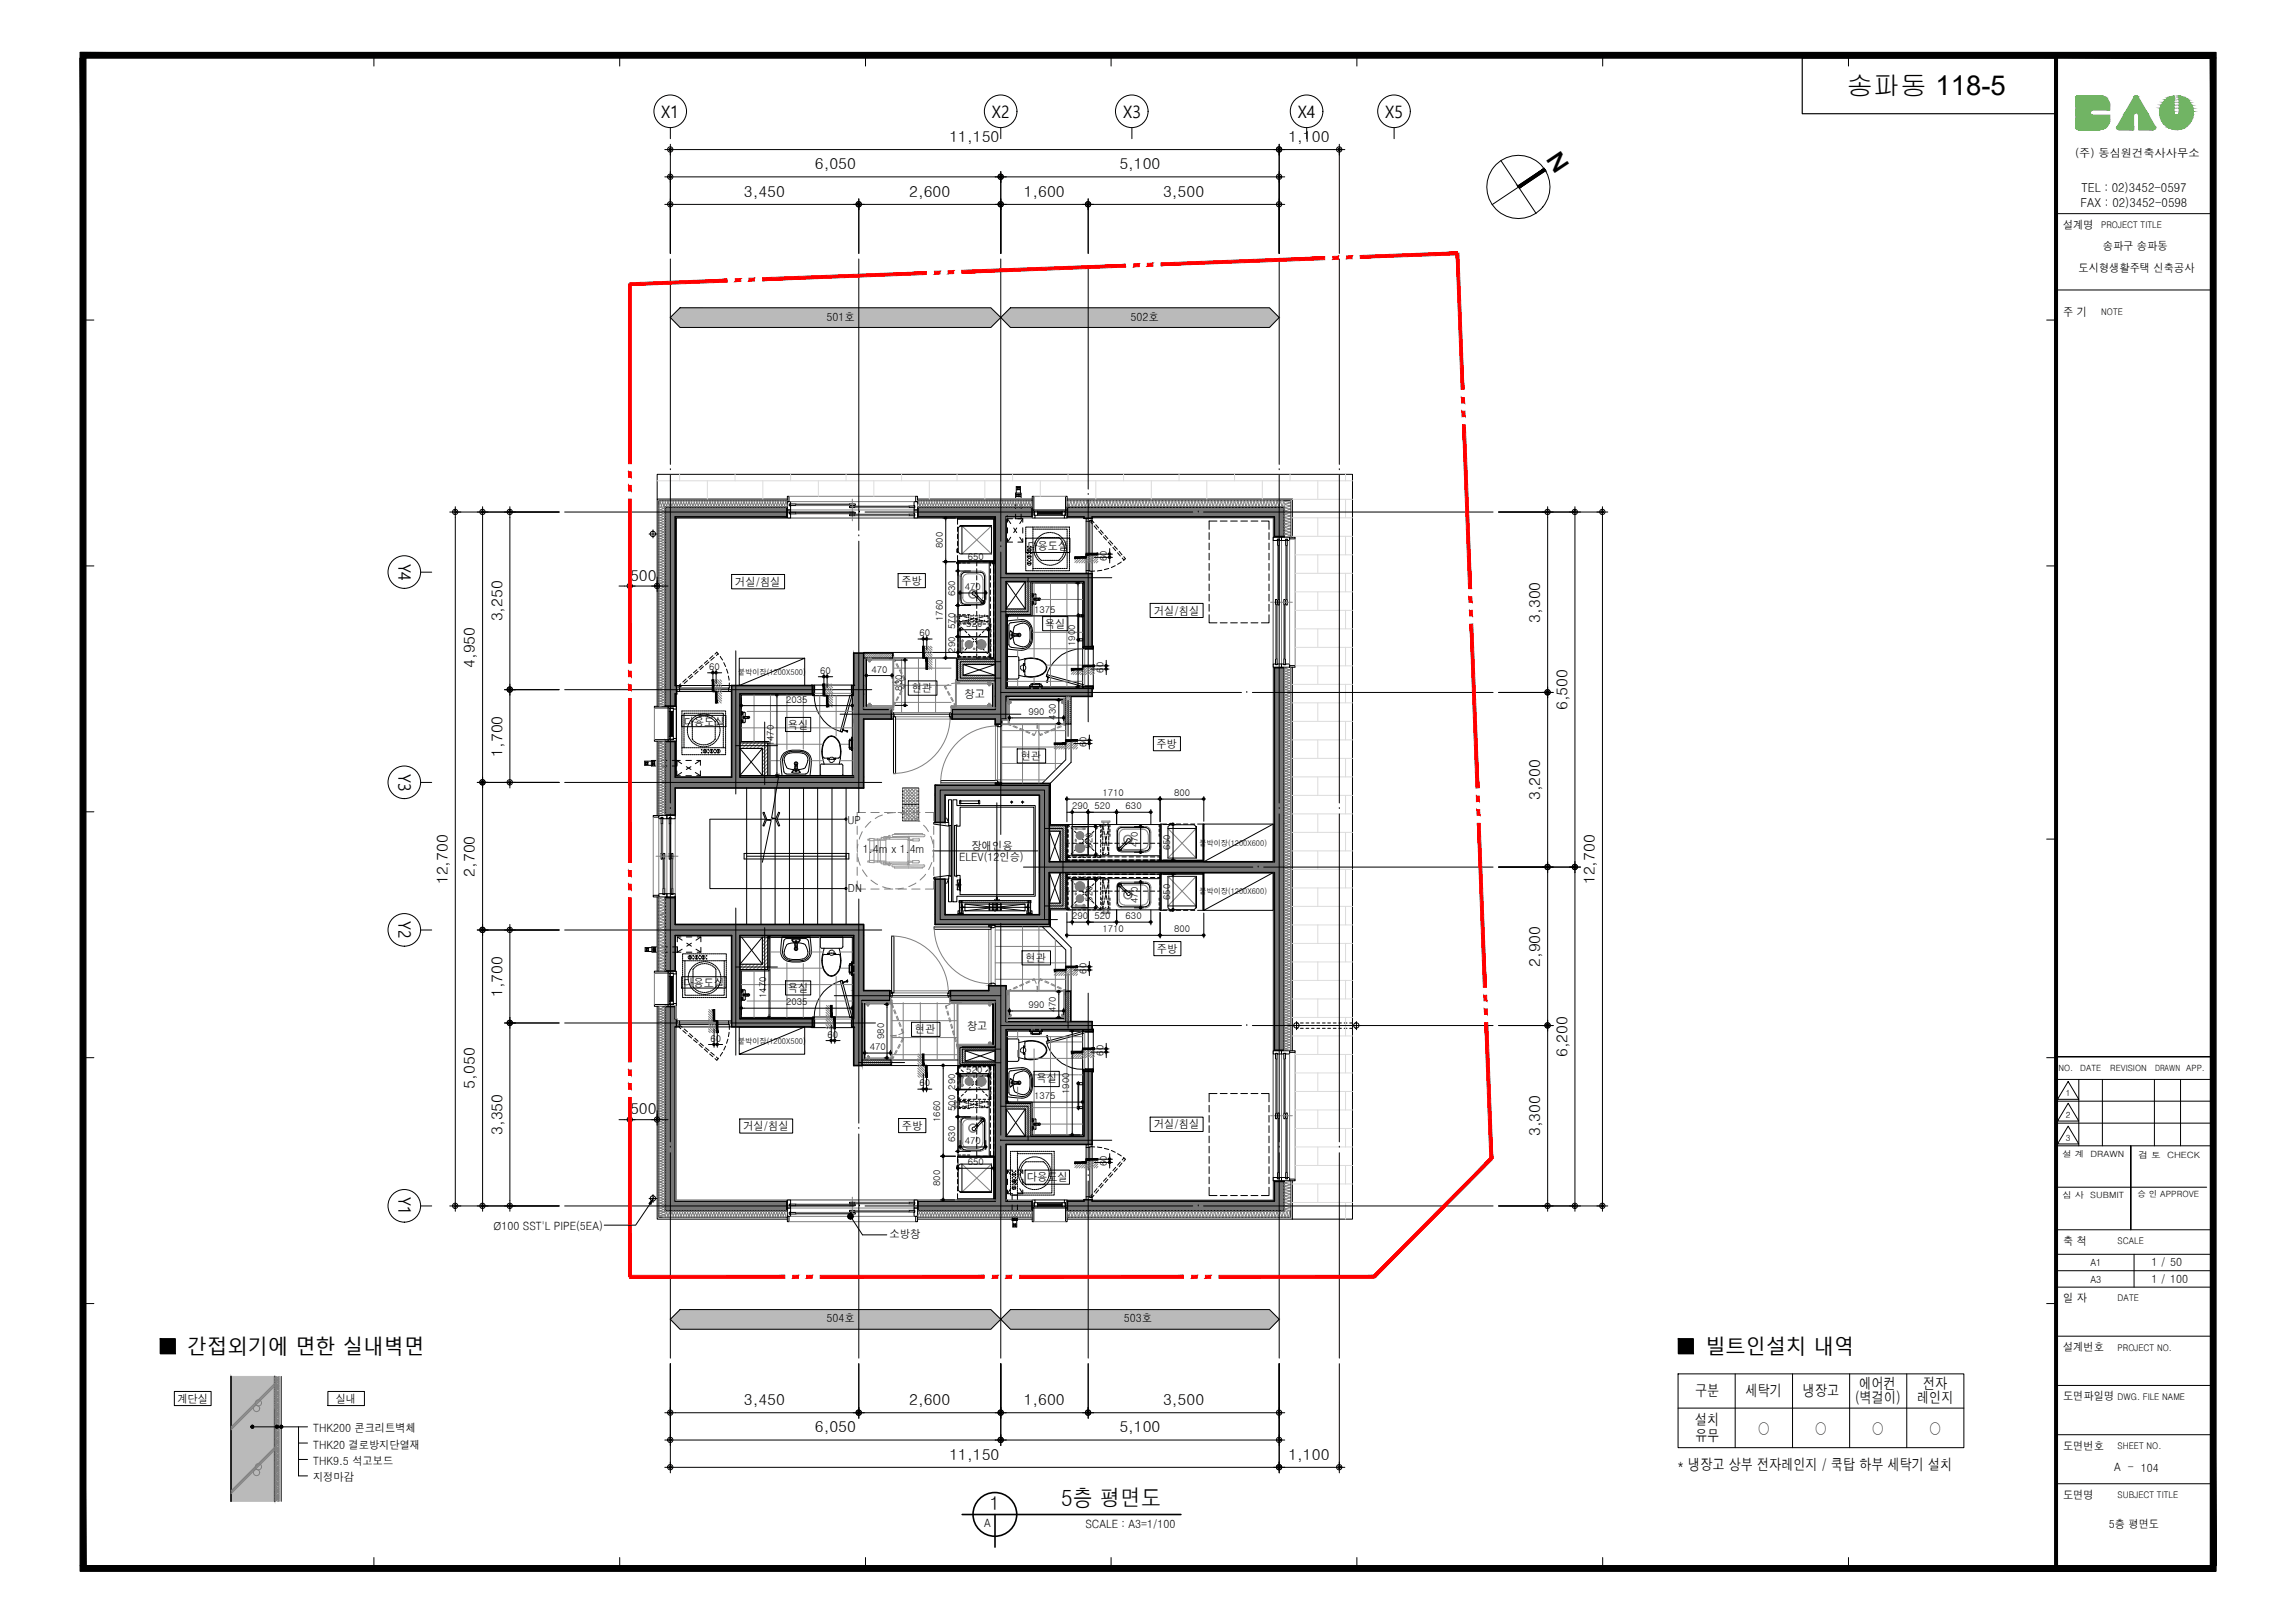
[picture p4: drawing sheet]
<svg xmlns="http://www.w3.org/2000/svg" width="420mm" height="297mm" viewBox="0 0 420 297" stroke-linecap="round" stroke-linejoin="round" font-family="sans-serif">
<defs><g id="words">
<text font-size="4.9" x="338" y="17.4">송파동 118-5</text>
<text font-size="4.4" x="282.9" y="29" transform="rotate(56 282.9 29)">N</text>
<text font-size="4.2" x="194.2" y="275.6">5층 평면도</text>
<g font-size="3.7">
<text x="34.2" y="247.8">간접외기에 면한 실내벽면</text>
<text x="312.2" y="247.8">빌트인설치 내역</text>
</g>
<text font-size="3.5" x="181.2" y="276.3">1</text>
<g font-size="3.1">
<text x="121.1" y="21.5">X1</text>
<text x="181.6" y="21.5">X2</text>
<text x="205.6" y="21.5">X3</text>
<text x="237.6" y="21.5">X4</text>
<text x="253.6" y="21.5">X5</text>
<text x="72.9" y="103.2" transform="rotate(90 72.9 103.2)">Y4</text>
<text x="72.9" y="141.6" transform="rotate(90 72.9 141.6)">Y3</text>
<text x="72.9" y="168.6" transform="rotate(90 72.9 168.6)">Y2</text>
<text x="72.9" y="219.1" transform="rotate(90 72.9 219.1)">Y1</text>
</g>
<g font-size="2.8">
<text x="173.8" y="26">11,150</text>
<text x="235.9" y="26">1,100</text>
<text x="149.2" y="31">6,050</text>
<text x="204.9" y="31">5,100</text>
<text x="136.2" y="36">3,450</text>
<text x="166.5" y="36">2,600</text>
<text x="187.4" y="36">1,600</text>
<text x="212.9" y="36">3,500</text>
<text x="115.4" y="106.3">500</text>
<text x="92" y="113.7" transform="rotate(-90 92 113.7)">3,250</text>
<text x="282" y="114" transform="rotate(-90 282 114)">3,300</text>
<text x="87" y="122.2" transform="rotate(-90 87 122.2)">4,950</text>
<text x="287" y="130" transform="rotate(-90 287 130)">6,500</text>
<text x="92" y="138.5" transform="rotate(-90 92 138.5)">1,700</text>
<text x="282" y="146.5" transform="rotate(-90 282 146.5)">3,200</text>
<text x="82" y="161.8" transform="rotate(-90 82 161.8)">12,700</text>
<text x="87" y="160.5" transform="rotate(-90 87 160.5)">2,700</text>
<text x="292" y="161.8" transform="rotate(-90 292 161.8)">12,700</text>
<text x="282" y="177" transform="rotate(-90 282 177)">2,900</text>
<text x="92" y="182.5" transform="rotate(-90 92 182.5)">1,700</text>
<text x="287" y="193.5" transform="rotate(-90 287 193.5)">6,200</text>
<text x="87" y="199.2" transform="rotate(-90 87 199.2)">5,050</text>
<text x="115.4" y="203.9">500</text>
<text x="92" y="207.7" transform="rotate(-90 92 207.7)">3,350</text>
<text x="282" y="208" transform="rotate(-90 282 208)">3,300</text>
<text x="136.2" y="257.2">3,450</text>
<text x="166.5" y="257.2">2,600</text>
<text x="187.4" y="257.2">1,600</text>
<text x="212.9" y="257.2">3,500</text>
<text x="310.3" y="255.5">구분</text>
<text x="319.6" y="255.5">세탁기</text>
<text x="330.1" y="255.4">냉장고</text>
<text x="339.6" y="256.7">(벽걸이)</text>
<text x="340.4" y="254.2">에어컨</text>
<text x="351" y="256.8">레인지</text>
<text x="352.1" y="254.2">전자</text>
<text x="149.2" y="262.2">6,050</text>
<text x="204.9" y="262.2">5,100</text>
<text x="310.3" y="260.8">설치</text>
<text x="310.3" y="263.8">유무</text>
<text x="321.8" y="262.4">○</text>
<text x="332.3" y="262.4">○</text>
<text x="342.7" y="262.4">○</text>
<text x="353.2" y="262.4">○</text>
<text x="173.8" y="267.2">11,150</text>
<text x="235.9" y="267.2">1,100</text>
<text x="307" y="269.1">* 냉장고 상부 전자레인지 / 쿡탑 하부 세탁기 설치</text>
</g>
<g font-size="2.2">
<text x="381" y="35.1">TEL : 02)3452-0597</text>
<text x="380.9" y="37.9">FAX : 02)3452-0598</text>
</g>
<g font-size="2.1">
<text x="379.9" y="28.6">(주) 동심원건축사사무소</text>
<text x="377.7" y="41.9">설계명</text>
<text x="385" y="45.8">송파구 송파동</text>
<text x="380.5" y="49.9">도시형생활주택 신축공사</text>
<text x="151.3" y="58.7">501호</text>
<text x="207" y="58.7">502호</text>
<text x="377.7" y="57.9">주 기</text>
<text x="188.1" y="100.6">다용도실</text>
<text x="134.6" y="107.2">거실/침실</text>
<text x="165" y="107">주방</text>
<text x="211.3" y="112.5">거실/침실</text>
<text x="191.3" y="114.9">욕실</text>
<text x="166.9" y="126.7">현관</text>
<text x="176.6" y="127.8">창고</text>
<text x="125.2" y="132.8">다용도실</text>
<text x="144.2" y="133.4">욕실</text>
<text x="211.7" y="136.9">주방</text>
<text x="186.9" y="139.1">현관</text>
<text x="177.9" y="155.5">장애인용</text>
<text x="158" y="156.2">1.4m x 1.4m</text>
<text x="175.6" y="157.5">ELEV(12인승)</text>
<text x="187.7" y="176.1">현관</text>
<text x="211.8" y="174.4">주방</text>
<text x="125.1" y="180.6">다용도실</text>
<text x="144.2" y="181.6">욕실</text>
<text x="167.5" y="189.1">현관</text>
<text x="177" y="188.5">창고</text>
<text x="189.8" y="198.1">욕실</text>
<text x="136.1" y="206.8">거실/침실</text>
<text x="165.1" y="206.7">주방</text>
<text x="211.3" y="206.5">거실/침실</text>
<text x="188" y="216.2">다용도실</text>
<text x="90.3" y="225">Ø100 SST'L PIPE(5EA)</text>
<text x="162.9" y="226.6">소방창</text>
<text x="377.7" y="227.8">축 척</text>
<text x="393.9" y="231.8">1 / 50</text>
<text x="377.7" y="238.3">일 자</text>
<text x="393.9" y="234.8">1 / 100</text>
<text x="151.3" y="242">504호</text>
<text x="205.7" y="242">503호</text>
<text x="377.7" y="247.3">설계번호</text>
<text x="32.5" y="256.7">계단실</text>
<text x="61.5" y="256.7">실내</text>
<text x="377.7" y="256.3">도면파일명</text>
<text x="57.3" y="262.1">THK200 콘크리트벽체</text>
<text x="57.3" y="265.1">THK20 결로방지단열재</text>
<text x="57.3" y="268.1">THK9.5 석고보드</text>
<text x="377.7" y="265.3">도면번호</text>
<text x="387.1" y="269.3">A - 104</text>
<text x="57.3" y="271.1">지정마감</text>
<text x="377.7" y="274.3">도면명</text>
<text x="180.2" y="279.4">A</text>
<text x="198.7" y="279.7">SCALE : A3=1/100</text>
<text x="386.1" y="279.6">5층 평면도</text>
</g>
<g font-size="2">
<text x="155.2" y="150.8">UP</text>
<text x="155.2" y="163.3">DN</text>
</g>
<g font-size="1.8">
<text x="382.7" y="231.7">A1</text>
<text x="382.7" y="234.7">A3</text>
</g>
<g font-size="1.7">
<text x="384.7" y="41.7">PROJECT TITLE</text>
<text x="384.7" y="57.7">NOTE</text>
<text x="172.6" y="100.3" transform="rotate(-90 172.6 100.3)">800</text>
<text x="177.2" y="102.5">650</text>
<text x="202.6" y="102.7" transform="rotate(-90 202.6 102.7)">60</text>
<text x="172.6" y="113.7" transform="rotate(-90 172.6 113.7)">1760</text>
<text x="174.9" y="109.1" transform="rotate(-90 174.9 109.1)">630</text>
<text x="176.7" y="108">470</text>
<text x="189.3" y="112.2">1375</text>
<text x="168.4" y="116.4">60</text>
<text x="174.9" y="119.5" transform="rotate(-90 174.9 119.5)">290</text>
<text x="174.9" y="115.1" transform="rotate(-90 174.9 115.1)">570</text>
<text x="176.9" y="114.7">520</text>
<text x="196.8" y="118.2" transform="rotate(-90 196.8 118.2)">1900</text>
<text x="129.8" y="122.6">60</text>
<text x="150.2" y="123.3">60</text>
<text x="159.6" y="123.1">470</text>
<text x="202" y="123.1" transform="rotate(-90 202 123.1)">60</text>
<text x="143.9" y="128.6">2035</text>
<text x="165.1" y="126.4" transform="rotate(-90 165.1 126.4)">830</text>
<text x="188.3" y="130.9">990</text>
<text x="193.3" y="131.7" transform="rotate(-90 193.3 131.7)">430</text>
<text x="141.7" y="136.6" transform="rotate(-90 141.7 136.6)">1470</text>
<text x="198.9" y="136.8" transform="rotate(-90 198.9 136.8)">60</text>
<text x="196.3" y="148.1">290</text>
<text x="200.4" y="148.1">520</text>
<text x="201.8" y="145.7">1710</text>
<text x="206.1" y="148.1">630</text>
<text x="215" y="145.7">800</text>
<text x="200" y="155.3" transform="rotate(-90 200 155.3)">520</text>
<text x="208.3" y="155.1" transform="rotate(-90 208.3 155.1)">470</text>
<text x="214.2" y="155.6" transform="rotate(-90 214.2 155.6)">650</text>
<text x="200" y="165" transform="rotate(-90 200 165)">520</text>
<text x="208.3" y="165.3" transform="rotate(-90 208.3 165.3)">470</text>
<text x="214.2" y="164.7" transform="rotate(-90 214.2 164.7)">650</text>
<text x="196.3" y="168.2">290</text>
<text x="200.4" y="168.2">520</text>
<text x="201.8" y="170.6">1710</text>
<text x="206.1" y="168.2">630</text>
<text x="215" y="170.6">800</text>
<text x="198.9" y="178.2" transform="rotate(-90 198.9 178.2)">60</text>
<text x="140.3" y="182.7" transform="rotate(-90 140.3 182.7)">1470</text>
<text x="143.9" y="184">2035</text>
<text x="188.3" y="184.5">990</text>
<text x="193.3" y="185.3" transform="rotate(-90 193.3 185.3)">470</text>
<text x="130" y="190.7">60</text>
<text x="151.5" y="189.9">60</text>
<text x="161.8" y="190.2" transform="rotate(-90 161.8 190.2)">980</text>
<text x="159.3" y="192.2">470</text>
<text x="176.9" y="196.4">520</text>
<text x="202" y="193.2" transform="rotate(-90 202 193.2)">60</text>
<text x="168.4" y="198.8">60</text>
<text x="174.9" y="203.4" transform="rotate(-90 174.9 203.4)">500</text>
<text x="174.9" y="199.4" transform="rotate(-90 174.9 199.4)">290</text>
<text x="189.3" y="201.2">1375</text>
<text x="195.7" y="200.2" transform="rotate(-90 195.7 200.2)">1900</text>
<text x="172.1" y="205.3" transform="rotate(-90 172.1 205.3)">1660</text>
<text x="174.9" y="209" transform="rotate(-90 174.9 209)">630</text>
<text x="176.7" y="209.4">470</text>
<text x="177.2" y="213.3">650</text>
<text x="202.6" y="213.4" transform="rotate(-90 202.6 213.4)">60</text>
<text x="172.1" y="217.1" transform="rotate(-90 172.1 217.1)">800</text>
<text x="387.7" y="227.7">SCALE</text>
<text x="387.7" y="238.2">DATE</text>
<text x="387.7" y="247.2">PROJECT NO.</text>
<text x="387.7" y="256.1">DWG. FILE NAME</text>
<text x="387.7" y="265.2">SHEET NO.</text>
<text x="387.7" y="274.2">SUBJECT TITLE</text>
</g>
<g font-size="1.6">
<text x="376.9" y="196">NO.</text>
<text x="380.8" y="196">DATE</text>
<text x="386.3" y="196">REVISION</text>
<text x="394.5" y="196">DRAWN APP.</text>
<text x="378.2" y="200.6">1</text>
<text x="378.2" y="204.7">2</text>
<text x="378.2" y="208.8">3</text>
<text x="377.6" y="211.8">설 계</text>
<text x="382.7" y="211.8">DRAWN</text>
<text x="391.5" y="211.9">검 토</text>
<text x="396.8" y="211.9">CHECK</text>
<text x="377.6" y="219.2">심 사</text>
<text x="382.7" y="219.2">SUBMIT</text>
<text x="391.3" y="219.1">승 인 APPROVE</text>
</g>
<g font-size="1.5">
<text x="135.1" y="123.5">붙박이장(1200X500)</text>
<text x="219.6" y="154.8">붙박이장(1200X600)</text>
<text x="219.6" y="163.7">붙박이장(1200X600)</text>
<text x="135.1" y="191">붙박이장(1200X500)</text>
</g>
</g></defs>
<!-- layer: ST -->
<g fill="none" stroke="#000" stroke-width=".18">
<path d="M118.8 97.7h1.5M119.5 97v1.5M236.6 187.7h1.5M237.4 187v1.5M247.6 187.7h1.5M248.3 187v1.5M118.8 219.4h1.5M119.5 218.6v1.5"/>
<circle cx="119.5" cy="97.7" r=".49"/>
<circle cx="237.3" cy="187.7" r=".49"/>
<circle cx="248.3" cy="187.7" r=".49"/>
<circle cx="119.5" cy="219.3" r=".49"/>
</g>
<!-- layer: 0 -->
<g fill="none" stroke="#000" stroke-width=".18">
<path d="M274.8 29.4l6.4 9.7M282.7 30.8l-4.8 3.2M282.8 31l-9.6 6.5M283 31.2l-4.8 3.2M122.7 58.1l1.8-1.8h56.9l1.8 1.8-1.8 1.8h-56.9zM183.2 58.1l1.8-1.8h47.4l1.8 1.8-1.8 1.8h-47.4zM120.3 91.3v-4.5h127.3v136.3h-11M173.1 95.1v.2M163.5 119.4h11.9M168.6 117h.2M169.9 117h.2M173.1 102.3v.3"/>
<path d="M173.1 103.1v.2M173.1 119.9v.3M175.4 119.9v-.2v.5h.6h-.6l.3-.3M175.4 104.8v.2M175.4 110.3v.3M175.4 111.1v.2M175.4 114.2v.6M175.4 115.2v.5M175.4 116v.6M175.4 117v.5M175.4 117.8v.6M175.4 118.8v.5"/>
<path d="M175.4 103h.5M175.4 114h.5M175.4 112.5h.5M176 114.2h-.6l.3 .3M176 114.8l.4 .4M176 115.3h.3M176 108.5h.3M176.2 103h.5M176.2 114h.5M176.2 112.5h.5M176.4 114.2h.5M176.4 119.3l-.4 .3"/>
<path d="M176.7 115.4l.3 .4M177 118.6l-.3 .4M177.1 103h.4M177.1 114h.4M177.1 112.5h.4M177.2 114.2h.6M177.3 116.1l.3 .3M177.6 118l-.3 .3M177.9 116.7l.4 .4M178.1 114.2h.5M178.3 117.4l-.4 .3M178.6 117.4l.3 .3"/>
<path d="M178.9 116.7l-.3 .4M179.1 114.2h.5M179.2 118l.3 .3M179.5 116.1l-.3 .3M179.8 118.6l.4 .4M180 114.2h.5M180 108.5h.2M180.2 115.4l-.4 .4M180.5 119.3l.3 .3M180.5 115.3h.2M180.8 114.8l-.3 .4M180.8 114.2h.6v.6"/>
<path d="M181.4 119.7v.5h-.6h.6l-.3-.3M181.4 115.2v.5M181.4 116.1v.5M181.4 117v.5M181.4 117.8v.6M181.4 118.8v.5M181.4 114.2l-.3 .3M181.4 103h.3M184.7 112.7h.3M197.4 107v.2M197.7 112.7h.3M203.2 100.9v.3"/>
<path d="M203.2 102.3v.2M130 123.1h.3M131.4 123.1h.2M136 129.1h.2M142.2 127.5v.2M150.3 123.9h.3M151.7 123.9h.2M155.6 129.1h.2M158.6 120.7v8.5zM158.9 123.6h.2M162.9 123.6h.2M163.6 120.4h11.5"/>
<path d="M165.7 121.1v.2M165.7 128.6v.2M175.4 120.2h.5M176.2 120.2h.7M177.1 120.2h.7M178.1 120.2h.5M179.1 120.2h.5M180 120.2h.5M181.7 125.1v4.1zM181.7 120.4h.1M181.7 123.4h.1M181.7 129.2h.1"/>
<path d="M184.7 128h10.1zM185.1 131.4h.2M193.8 128.4v.2M193.8 131.9v.3M194.2 131.4h.3M195.1 132.5v6.6l-4.3 4.2M196.1 132.5v7l-3.8 3.8M197.4 125.2v.3M199.4 135v.2M199.4 136.3v.3M202.5 121.4v.2M202.5 122.7v.3"/>
<path d="M130 150v12.6h24.9M130 149.9h10.4M142 149.9h12.9M142.2 141.4v.3M142.6 141.6l-1.3 8.1 .7 .1-1.6 .3 .8 .1-1.6 7.6M195.3 157.2h.1M195.5 150.9v.4M195.5 151.8v.6M195.5 152.6v.7M195.5 153.7v.5M195.5 154.5v.6M195.5 155.5v.5"/>
<path d="M195.5 146.2h.3M195.8 148.7h.2M195.8 156.6l-.3 .3v-.5v.5h.5M196 150.9h-.5v.6v-.6l.3 .3M196.1 151.5l.4 .4M196.5 150.9h.5M196.5 156.9h.5M196.5 155.9l-.4 .4M196.7 152.1l.4 .4M197.1 155.3l-.4 .4M197.4 150.9h.5M197.4 156.9h.5"/>
<path d="M197.4 152.8l.3 .3M197.7 154.7l-.3 .4M198 153.4l.4 .4M198.2 150.9h.6M198.2 156.9h.6M198.4 154l-.4 .4M198.6 154l.4 .4M199 153.4l-.4 .4M199.1 150.9h.5M199.1 156.9h.5M199.3 154.7l.3 .4M199.5 148.7h.2"/>
<path d="M199.6 152.8l-.3 .3M199.9 155.3l.4 .4M200.1 150.9h.5M200.1 156.9h.5M200.3 152.1l-.4 .4M200.5 155.9l.4 .4M200.6 151.5v.3M200.6 156v.2M200.9 151.5l-.4 .4M201 150.9h.5M201.2 151.2l.3-.3v.6M201.2 156.6l.3 .3"/>
<path d="M201.5 156.4v.5h-.5M201.5 151.9v.5M201.5 152.8v.5M201.5 153.7v.5M201.5 154.5v.6M201.5 155.5v.5M201.7 150.9v.4M201.7 151.8v.5M201.7 152.6v.5M203.2 150.9v.4M203.2 151.8v.5M203.2 152.6v.5"/>
<path d="M203.9 148.7h.3M204.6 148.7h.3M208.8 151.5v.3M208.8 155.5v.2M210.2 148.7h.2M211.9 146.2h.3M212.2 150.9v.4M212.2 151.8v.5M212.2 152.6v.5M212.6 146.2h.3M214.8 151.2v.2M214.8 156.9v.3"/>
<path d="M219.9 146.2h.3M140.8 171.8v.2M190.8 169.6l4.3 4.2v7.5M192.3 169.6l3.8 3.8v7.9M195.3 160.2v.1M195.5 161.4v.6M195.5 162.4v.5M195.5 163.3v.5M195.5 164.2v.6M195.5 165v.7M195.5 166.1v.4M195.5 171.2h.3"/>
<path d="M195.8 168.8h.2M195.8 166.2l-.3 .3v-.5v.5h.5M196 160.5h-.5v.6v-.6l.3 .3M196.1 161.1l.4 .3M196.5 166.5h.5M196.5 160.5h.5M196.5 165.6l-.4 .3M196.7 161.7l.4 .4M197.1 164.9l-.4 .4M197.4 166.5h.5M197.4 160.5h.5M197.4 162.4l.3 .4"/>
<path d="M197.7 164.3l-.3 .4M198 163l.4 .4M198.2 166.5h.6M198.2 160.5h.6M198.4 163.6l-.4 .4M198.6 163.6l.4 .4M199 163l-.4 .4M199.1 166.5h.5M199.1 160.5h.5M199.3 164.3l.3 .4M199.4 176.4v.3M199.4 177.8v.2"/>
<path d="M199.5 168.8h.2M199.6 162.4l-.3 .4M199.9 164.9l.4 .4M200.1 166.5h.5M200.1 160.5h.5M200.3 161.7l-.4 .4M200.5 165.6l.4 .3M200.6 161.2v.2M200.6 165.6v.3M200.9 161.1l-.4 .3M201 160.5h.5v.6M201 166.5h.5"/>
<path d="M201.5 166v.5l-.3-.3M201.5 161.4v.6M201.5 162.4v.5M201.5 163.3v.5M201.5 164.2v.5M201.5 165v.6M201.5 160.5l-.3 .3M201.7 164.4v.4M201.7 165.2v.5M201.7 166.1v.4M203.2 164.4v.4M203.2 165.2v.5"/>
<path d="M203.2 166.1v.4M203.9 168.8h.3M204.6 168.8h.3M208.8 161.7v.3M208.8 165.7v.2M210.2 168.8h.2M211.9 171.2h.3M212.2 164.4v.4M212.2 165.2v.5M212.2 166.1v.4M212.6 171.2h.3M214.8 160.3v.2"/>
<path d="M214.8 166v.3M219.9 171.2h.3M130.2 191.2h.3M131.6 191.2h.2M136 184.5h.2M140.8 185.7v.3M151.7 190.4h.3M153.1 190.4h.2M155.6 184.5h.2M158.3 183.7v10zM158.6 192.7h.2M162.4 184.1v.2"/>
<path d="M162.4 193.1v.3M162.5 192.7h.3M163.2 195h12.2M163.3 194h12.1M168.5 199.3h.3M169.9 199.3h.2M172.7 195.3v.2M175.4 196v.7M175.4 197v.6M175.4 197.9v.5M175.4 198.9v.5M175.4 199.7v.6"/>
<path d="M175.4 195.2h.5M175.7 195.5l-.3-.3h.6h-.6v.6M176 195.8l.4 .4M176 196.9h.3M176.2 195.2h.7M176.7 196.5l.3 .3M177 199.6l-.3 .4M177.1 195.2h.7M177.3 197.1l.3 .3M177.6 199l-.3 .3M177.9 197.7l.4 .4M178.1 195.2h.5"/>
<path d="M178.3 198.4l-.4 .3M178.6 198.4l.3 .3M178.9 197.7l-.3 .4M179.1 195.2h.5M179.2 199l.3 .3M179.5 197.1l-.3 .3M179.8 199.6l.4 .4M180 195.2h.5M180.2 196.5l-.4 .3M180.5 196.9h.2M180.8 195.8l-.3 .4M181.1 195.5l.3-.3h-.6h.6v.6"/>
<path d="M181.4 196.2v.5M181.4 197v.6M181.4 197.9v.5M181.4 198.9v.5M181.4 199.8v.5M181.8 183.7v7.5zM184.7 186.4h10.1zM185.1 185h.2M193.8 181.8v.2M193.8 185.7v.3M194.2 185h.3M196.3 189v.2"/>
<path d="M202.5 191.5v.2M202.5 192.8v.3M237.4 187.2h.2M237.4 188.2h.2M238.1 187.2h.5M238.1 188.2h.5M239.1 187.2h.5M239.1 188.2h.5M240.1 187.2h.5M240.1 188.2h.5M241.1 187.2h.5M241.1 188.2h.5"/>
<path d="M242.1 187.2h.5M242.1 188.2h.5M243.1 187.2h.5M243.1 188.2h.5M244.1 187.2h.5M244.1 188.2h.5M245.1 187.2h.5M245.1 188.2h.5M246.1 187.2h.5M246.1 188.2h.5M247.1 187.2h.5M247.1 188.2h.5"/>
<path d="M248.1 187.2h.2M248.1 188.2h.2M172.7 211.1v.3M172.7 211.9v.2M172.7 219.1v.3M175.4 200.6v.6M175.4 203.9v.3M175.4 204.7v.2M175.4 210.2v.3M175.4 211.4h.5M175.4 201.4h.5M175.4 202.9h.5"/>
<path d="M175.6 213.8h.3M175.7 200.9l-.3 .3h.6M176 209.9h.3M176.2 211.4h.5M176.2 201.4h.5M176.2 202.9h.5M176.4 201.2h.5M176.4 200.3l-.4 .3M177.1 211.4h.4M177.1 201.4h.4M177.1 202.9h.4M177.2 201.2h.6"/>
<path d="M178.1 201.2h.5M179.1 201.2h.5M180 201.2h.5M180 209.9h.2M180.5 200.3l.3 .3M181.1 200.9l.3 .3M181.4 200.6v.6h-.6M181.4 213.8h.3M184.7 201.7h.3M196.3 207.2v.3M197.7 201.7h.3M203.2 211.7v.2"/>
<path d="M203.2 213v.3M122.7 241.5l1.8-1.8h56.9l1.8 1.8-1.8 1.8h-56.9zM183.2 241.5l1.8-1.8h47.4l1.8 1.8-1.8 1.8h-47.4zM307.2 251.4h52.3v13.6h-52.3zM307.2 257.7h52.3M317.7 251.4v13.6M328.2 251.4v13.6M338.6 251.4v13.6M349.1 251.4v13.6"/>
<circle cx="278" cy="34.2" r="5.8"/>
<circle cx="173.1" cy="94.8" r=".23"/>
<circle cx="173.1" cy="94.8" r=".11"/>
<circle cx="169" cy="116.9" r=".23"/>
<circle cx="169" cy="116.9" r=".11"/>
<circle cx="169.7" cy="116.9" r=".11"/>
<circle cx="169.7" cy="116.9" r=".23"/>
<circle cx="173.1" cy="102.8" r=".23"/>
<circle cx="173.1" cy="102.8" r=".11"/>
<circle cx="175.4" cy="104.5" r=".23"/>
<circle cx="175.4" cy="110.8" r=".23"/>
<circle cx="175.4" cy="119.4" r=".23"/>
<circle cx="175.4" cy="119.4" r=".11"/>
<circle cx="175.4" cy="110.8" r=".11"/>
<circle cx="175.4" cy="104.5" r=".11"/>
<circle cx="175.4" cy="116.5" r=".23"/>
<circle cx="175.4" cy="103" r=".11"/>
<circle cx="175.4" cy="116.5" r=".11"/>
<circle cx="175.4" cy="103" r=".23"/>
<circle cx="175.7" cy="115.2" r=".11"/>
<circle cx="175.7" cy="108.5" r=".11"/>
<circle cx="175.7" cy="108.5" r=".23"/>
<circle cx="175.7" cy="115.2" r=".23"/>
<circle cx="180.4" cy="108.5" r=".23"/>
<circle cx="180.4" cy="108.5" r=".11"/>
<circle cx="181" cy="115.2" r=".23"/>
<circle cx="181" cy="115.2" r=".11"/>
<circle cx="181.9" cy="103" r=".23"/>
<circle cx="181.9" cy="103" r=".11"/>
<circle cx="184.4" cy="112.7" r=".11"/>
<circle cx="184.4" cy="112.7" r=".23"/>
<circle cx="197.3" cy="106.7" r=".23"/>
<circle cx="197.3" cy="106.7" r=".11"/>
<circle cx="198.2" cy="112.7" r=".23"/>
<circle cx="198.2" cy="112.7" r=".11"/>
<circle cx="203.1" cy="101.4" r=".23"/>
<circle cx="203.1" cy="101.4" r=".11"/>
<circle cx="203.1" cy="102" r=".23"/>
<circle cx="203.1" cy="102" r=".11"/>
<circle cx="130.5" cy="123.1" r=".23"/>
<circle cx="130.5" cy="123.1" r=".11"/>
<circle cx="131.1" cy="123.1" r=".11"/>
<circle cx="131.1" cy="123.1" r=".23"/>
<circle cx="135.7" cy="129.1" r=".11"/>
<circle cx="135.7" cy="129.1" r=".23"/>
<circle cx="142.2" cy="127.2" r=".11"/>
<circle cx="142.2" cy="127.2" r=".23"/>
<circle cx="150.8" cy="123.8" r=".23"/>
<circle cx="150.8" cy="123.8" r=".11"/>
<circle cx="151.4" cy="123.8" r=".11"/>
<circle cx="151.4" cy="123.8" r=".23"/>
<circle cx="156" cy="129.1" r=".23"/>
<circle cx="156" cy="129.1" r=".11"/>
<circle cx="158.6" cy="123.6" r=".11"/>
<circle cx="158.6" cy="123.6" r=".23"/>
<circle cx="163.3" cy="123.6" r=".23"/>
<circle cx="163.3" cy="123.6" r=".11"/>
<circle cx="165.7" cy="129.1" r=".23"/>
<circle cx="165.7" cy="129.1" r=".11"/>
<circle cx="165.7" cy="120.8" r=".23"/>
<circle cx="165.7" cy="120.8" r=".11"/>
<circle cx="173.1" cy="120.4" r=".23"/>
<circle cx="173.1" cy="120.4" r=".11"/>
<circle cx="184.8" cy="131.4" r=".11"/>
<circle cx="184.8" cy="131.4" r=".23"/>
<circle cx="193.8" cy="128.1" r=".11"/>
<circle cx="193.8" cy="128.1" r=".23"/>
<circle cx="193.8" cy="132.4" r=".23"/>
<circle cx="193.8" cy="132.4" r=".11"/>
<circle cx="194.7" cy="131.4" r=".23"/>
<circle cx="194.7" cy="131.4" r=".11"/>
<circle cx="197.3" cy="125.7" r=".23"/>
<circle cx="197.3" cy="125.7" r=".11"/>
<circle cx="199.4" cy="135.5" r=".23"/>
<circle cx="199.4" cy="135.5" r=".11"/>
<circle cx="199.4" cy="136.1" r=".11"/>
<circle cx="199.4" cy="136.1" r=".23"/>
<circle cx="202.5" cy="122.4" r=".23"/>
<circle cx="202.5" cy="122.4" r=".11"/>
<circle cx="202.5" cy="121.8" r=".23"/>
<circle cx="202.5" cy="121.8" r=".11"/>
<circle cx="142.2" cy="141.9" r=".23"/>
<circle cx="142.2" cy="141.9" r=".11"/>
<circle cx="154.9" cy="149.9" r=".19"/>
<circle cx="195.3" cy="146.2" r=".11"/>
<circle cx="195.3" cy="146.2" r=".23"/>
<circle cx="196.3" cy="148.6" r=".23"/>
<circle cx="196.3" cy="148.6" r=".11"/>
<circle cx="199.2" cy="148.6" r=".11"/>
<circle cx="199.2" cy="148.6" r=".23"/>
<circle cx="200.6" cy="156.5" r=".23"/>
<circle cx="200.6" cy="156.5" r=".11"/>
<circle cx="200.6" cy="151.3" r=".11"/>
<circle cx="200.6" cy="151.3" r=".23"/>
<circle cx="204.4" cy="148.6" r=".23"/>
<circle cx="204.4" cy="148.6" r=".11"/>
<circle cx="208.8" cy="151.3" r=".11"/>
<circle cx="208.8" cy="151.3" r=".23"/>
<circle cx="208.8" cy="156" r=".23"/>
<circle cx="208.8" cy="156" r=".11"/>
<circle cx="210.7" cy="148.6" r=".23"/>
<circle cx="210.7" cy="148.6" r=".11"/>
<circle cx="212.4" cy="146.2" r=".23"/>
<circle cx="212.4" cy="146.2" r=".11"/>
<circle cx="214.7" cy="157.4" r=".23"/>
<circle cx="214.7" cy="157.4" r=".11"/>
<circle cx="214.7" cy="160" r=".11"/>
<circle cx="214.7" cy="150.9" r=".11"/>
<circle cx="214.7" cy="160" r=".23"/>
<circle cx="214.7" cy="150.9" r=".23"/>
<circle cx="220.4" cy="146.2" r=".23"/>
<circle cx="220.4" cy="146.2" r=".11"/>
<circle cx="140.8" cy="171.5" r=".11"/>
<circle cx="140.8" cy="171.5" r=".23"/>
<circle cx="154.9" cy="162.6" r=".19"/>
<circle cx="195.3" cy="171.2" r=".11"/>
<circle cx="195.3" cy="171.2" r=".23"/>
<circle cx="196.3" cy="168.7" r=".23"/>
<circle cx="196.3" cy="168.7" r=".11"/>
<circle cx="199.2" cy="168.7" r=".11"/>
<circle cx="199.2" cy="168.7" r=".23"/>
<circle cx="199.4" cy="176.9" r=".23"/>
<circle cx="199.4" cy="176.9" r=".11"/>
<circle cx="199.4" cy="177.5" r=".11"/>
<circle cx="199.4" cy="177.5" r=".23"/>
<circle cx="200.6" cy="166.1" r=".23"/>
<circle cx="200.6" cy="166.1" r=".11"/>
<circle cx="200.6" cy="160.9" r=".11"/>
<circle cx="200.6" cy="160.9" r=".23"/>
<circle cx="204.4" cy="168.7" r=".23"/>
<circle cx="204.4" cy="168.7" r=".11"/>
<circle cx="208.8" cy="161.4" r=".11"/>
<circle cx="208.8" cy="161.4" r=".23"/>
<circle cx="208.8" cy="166.1" r=".23"/>
<circle cx="208.8" cy="166.1" r=".11"/>
<circle cx="210.7" cy="168.7" r=".23"/>
<circle cx="210.7" cy="168.7" r=".11"/>
<circle cx="212.4" cy="171.2" r=".23"/>
<circle cx="212.4" cy="171.2" r=".11"/>
<circle cx="214.7" cy="166.5" r=".23"/>
<circle cx="214.7" cy="166.5" r=".11"/>
<circle cx="220.4" cy="171.2" r=".23"/>
<circle cx="220.4" cy="171.2" r=".11"/>
<circle cx="130.7" cy="191.1" r=".23"/>
<circle cx="130.7" cy="191.1" r=".11"/>
<circle cx="131.3" cy="191.1" r=".11"/>
<circle cx="131.3" cy="191.1" r=".23"/>
<circle cx="135.7" cy="184.5" r=".11"/>
<circle cx="135.7" cy="184.5" r=".23"/>
<circle cx="140.8" cy="186.2" r=".23"/>
<circle cx="140.8" cy="186.2" r=".11"/>
<circle cx="152.2" cy="190.4" r=".23"/>
<circle cx="152.2" cy="190.4" r=".11"/>
<circle cx="152.8" cy="190.4" r=".11"/>
<circle cx="152.8" cy="190.4" r=".23"/>
<circle cx="156" cy="184.5" r=".23"/>
<circle cx="156" cy="184.5" r=".11"/>
<circle cx="158.3" cy="192.7" r=".11"/>
<circle cx="158.3" cy="192.7" r=".23"/>
<circle cx="162.4" cy="193.6" r=".23"/>
<circle cx="162.4" cy="193.6" r=".11"/>
<circle cx="162.4" cy="183.8" r=".11"/>
<circle cx="162.4" cy="183.8" r=".23"/>
<circle cx="163" cy="192.7" r=".23"/>
<circle cx="163" cy="192.7" r=".11"/>
<circle cx="169" cy="199.3" r=".23"/>
<circle cx="169" cy="199.3" r=".11"/>
<circle cx="169.6" cy="199.3" r=".11"/>
<circle cx="169.6" cy="199.3" r=".23"/>
<circle cx="172.7" cy="195" r=".11"/>
<circle cx="172.7" cy="195" r=".23"/>
<circle cx="175.4" cy="199.4" r=".11"/>
<circle cx="175.4" cy="199.4" r=".23"/>
<circle cx="175.4" cy="196.5" r=".23"/>
<circle cx="175.4" cy="196.5" r=".11"/>
<circle cx="175.7" cy="196.9" r=".11"/>
<circle cx="175.7" cy="196.9" r=".23"/>
<circle cx="181" cy="196.9" r=".23"/>
<circle cx="181" cy="196.9" r=".11"/>
<circle cx="184.8" cy="185" r=".11"/>
<circle cx="184.8" cy="185" r=".23"/>
<circle cx="193.8" cy="181.5" r=".11"/>
<circle cx="193.8" cy="181.5" r=".23"/>
<circle cx="193.8" cy="186.2" r=".23"/>
<circle cx="193.8" cy="186.2" r=".11"/>
<circle cx="194.7" cy="185" r=".23"/>
<circle cx="194.7" cy="185" r=".11"/>
<circle cx="196.3" cy="188.7" r=".11"/>
<circle cx="196.3" cy="188.7" r=".23"/>
<circle cx="202.5" cy="192.5" r=".11"/>
<circle cx="202.5" cy="192.5" r=".23"/>
<circle cx="202.5" cy="191.9" r=".23"/>
<circle cx="202.5" cy="191.9" r=".11"/>
<circle cx="172.7" cy="211.6" r=".23"/>
<circle cx="172.7" cy="211.6" r=".11"/>
<circle cx="172.7" cy="219.6" r=".23"/>
<circle cx="172.7" cy="219.6" r=".11"/>
<circle cx="175.4" cy="204.4" r=".11"/>
<circle cx="175.4" cy="204.4" r=".23"/>
<circle cx="175.4" cy="210.7" r=".23"/>
<circle cx="175.4" cy="213.8" r=".11"/>
<circle cx="175.4" cy="210.7" r=".11"/>
<circle cx="175.4" cy="213.8" r=".23"/>
<circle cx="175.7" cy="209.9" r=".11"/>
<circle cx="175.7" cy="209.9" r=".23"/>
<circle cx="180.4" cy="209.9" r=".23"/>
<circle cx="180.4" cy="209.9" r=".11"/>
<circle cx="181.9" cy="213.8" r=".23"/>
<circle cx="181.9" cy="213.8" r=".11"/>
<circle cx="184.4" cy="201.7" r=".11"/>
<circle cx="184.4" cy="201.7" r=".23"/>
<circle cx="196.3" cy="207.7" r=".23"/>
<circle cx="196.3" cy="207.7" r=".11"/>
<circle cx="198.2" cy="201.7" r=".23"/>
<circle cx="198.2" cy="201.7" r=".11"/>
<circle cx="203.1" cy="212.1" r=".23"/>
<circle cx="203.1" cy="212.1" r=".11"/>
<circle cx="203.1" cy="212.7" r=".23"/>
<circle cx="203.1" cy="212.7" r=".11"/>
</g>
<!-- layer: ETC -->
<g fill="#fff" stroke="#fff" stroke-width=".18">
<path d="M165.2 147.2l3 3h-3z"/>
<path d="M165.2 147.2h3v3z"/>
<path d="M165.2 144.2l3 3h-3z"/>
<path d="M165.2 144.2h3v3z"/>
</g>
<path d="M168.2 144.2v6" fill="none" stroke="#fff" stroke-width=".18"/>
<path d="M165.2 147.2h3v3h-3zM165.2 144.2h3v3h-3z" fill="none" stroke="#000" stroke-width=".18"/>
<g fill="none" stroke="#808080" stroke-width=".18">
<circle cx="165.5" cy="149.9" r=".23"/>
<circle cx="165.5" cy="148.1" r=".23"/>
<circle cx="165.5" cy="145.1" r=".23"/>
<circle cx="165.5" cy="147.5" r=".23"/>
<circle cx="165.5" cy="146.9" r=".23"/>
<circle cx="165.5" cy="144.5" r=".23"/>
<circle cx="165.5" cy="149.3" r=".23"/>
<circle cx="165.5" cy="148.7" r=".23"/>
<circle cx="165.5" cy="145.7" r=".23"/>
<circle cx="165.5" cy="146.3" r=".23"/>
<circle cx="166.1" cy="145.7" r=".23"/>
<circle cx="166.1" cy="146.9" r=".23"/>
<circle cx="166.1" cy="146.4" r=".23"/>
<circle cx="166.1" cy="144.5" r=".23"/>
<circle cx="166.1" cy="148.7" r=".23"/>
<circle cx="166.1" cy="147.5" r=".23"/>
<circle cx="166.1" cy="149.9" r=".23"/>
<circle cx="166.1" cy="149.4" r=".23"/>
<circle cx="166.1" cy="145.1" r=".23"/>
<circle cx="166.1" cy="148.1" r=".23"/>
<circle cx="166.6" cy="149.3" r=".23"/>
<circle cx="166.6" cy="148.1" r=".23"/>
<circle cx="166.6" cy="146.3" r=".23"/>
<circle cx="166.6" cy="147.5" r=".23"/>
<circle cx="166.6" cy="149.9" r=".23"/>
<circle cx="166.6" cy="145.1" r=".23"/>
<circle cx="166.6" cy="148.7" r=".23"/>
<circle cx="166.6" cy="145.7" r=".23"/>
<circle cx="166.6" cy="144.5" r=".23"/>
<circle cx="166.6" cy="146.9" r=".23"/>
<circle cx="167.3" cy="149.9" r=".23"/>
<circle cx="167.3" cy="149.3" r=".23"/>
<circle cx="167.3" cy="145.1" r=".23"/>
<circle cx="167.3" cy="147.5" r=".23"/>
<circle cx="167.3" cy="146.3" r=".23"/>
<circle cx="167.3" cy="148.7" r=".23"/>
<circle cx="167.3" cy="144.5" r=".23"/>
<circle cx="167.3" cy="145.7" r=".23"/>
<circle cx="167.3" cy="146.9" r=".23"/>
<circle cx="167.3" cy="148.1" r=".23"/>
<circle cx="167.9" cy="147.5" r=".23"/>
<circle cx="167.9" cy="144.5" r=".23"/>
<circle cx="167.9" cy="148.7" r=".23"/>
<circle cx="167.9" cy="145.7" r=".23"/>
<circle cx="167.9" cy="146.3" r=".23"/>
<circle cx="167.9" cy="146.9" r=".23"/>
<circle cx="167.9" cy="148.1" r=".23"/>
<circle cx="167.9" cy="149.3" r=".23"/>
<circle cx="167.9" cy="145.1" r=".23"/>
<circle cx="167.9" cy="149.9" r=".23"/>
</g>
<g fill="none" stroke="#000" stroke-width=".18">
<path d="M187.8 96.8v.2M187.8 97.1v.3M187.8 97.5v.3M187.8 97.9v.2M187.8 98.2v.3M187.8 98.6v.3M187.8 99v.3M187.8 99.4v.2M187.8 99.8v.2M188 96.5h-.2v.1M188.1 96.5h.2M188.5 96.5h.2"/>
<path d="M188.8 96.5h.3v.1M189.1 96.8h.3M189.1 96.8v.2M189.1 97.1v.3M189.1 97.5v.3M189.1 97.9v.2M189.1 98.2v.3M189.1 98.6v.3M189.1 99v.3M189.1 99.4v.2M189.1 99.8v.2M189.2 96.5h.3"/>
<path d="M189.3 99.7v.3M189.4 99.3v.3M189.5 96.8h.2M189.6 99l-.1 .3M189.6 99.9v.3M189.6 96.5h.3M189.7 99.6v.3M189.8 98.7l-.1 .2M189.9 96.8h.2M189.9 99.3l-.1 .2M189.9 96.5h.3M190 98.4l-.1 .2"/>
<path d="M190.1 98.9l-.2 .2M190.2 96.8h.3M190.3 98.6l-.1 .2M190.3 98.2l-.2 .1M190.3 96.5h.3M190.6 96.8h.2M190.6 97.9l-.2 .2M190.7 96.5h.3M190.8 98.4l-.4 .1M191 96.8h.2M191 97.7l-.3 .2M191 98.4h.2"/>
<path d="M191.1 96.5h.2M191.3 97.6l-.2 .1M191.3 96.8h.3M191.3 98.4h.3M191.5 96.5h.2M191.7 97.5l-.3 .1M191.7 96.8h.3M191.7 98.4h.3M191.8 97.5h.2M191.9 96.5h.2M192.1 96.8h.3M192.1 98.4h.3"/>
<path d="M192.2 96.5h.3M192.4 97.4l-.2 .1M192.5 96.8h.2M192.5 98.4h.2M192.5 97.5h.3M192.6 96.5h.2M192.9 96.8h.2M192.9 98.4h.2M192.9 97.5l.3 .1M193 96.5h.2M193.3 97.6l.2 .1M193.3 96.8h.2"/>
<path d="M193.3 98.4h.2M193.3 96.5h.3M193.6 96.8h.2M193.6 98.4l.5 .1M193.6 97.8l.2 .1M193.7 96.5h.3M193.9 98l.2 .2M194 96.8h.2M194.1 96.5h.3M194.1 98.6l.2 .2M194.2 98.2l.2 .2M194.4 96.8h.2"/>
<path d="M194.4 98.9l.1 .2M194.5 96.5h.2M194.5 98.5l.1 .2M194.6 99.3l.1 .2M194.7 98.8l.2 .2M194.7 96.8h.3M194.7 99.6l.1 .2M194.8 99.9l.1 .3M194.9 96.5h.2M194.9 99.1l.1 .2M195.1 99.5v.2M195.1 96.8h.3v.2"/>
<path d="M195.2 99.8v.3M195.2 96.5h.3M195.4 97.1v.3M195.4 97.5v.3M195.4 97.9v.2M195.4 98.2v.3M195.4 98.6v.3M195.4 99v.3M195.4 99.4v.2M195.4 99.8v.2M195.6 96.5h.2v.1M195.8 96.8v.2"/>
<path d="M195.8 97.1v.3M195.8 97.5v.3M195.8 97.9v.2M195.8 98.2v.3M195.8 98.6v.3M195.8 99v.3M195.8 99.4v.2M195.8 99.8v.2M221.4 97.5v1.2M221.4 99.4v1.2M222.8 95.4h-1.4v1.5M223.4 95.4h1.3"/>
<path d="M225.3 95.4h1.2M227.2 95.4h1.2M229 95.4h1.3M230.9 95.4h1.4v1.5M232.3 97.5v1.2M232.3 99.4v1.2M187.8 104.3v.2h.2M187.8 100.1v.3M187.8 100.5v.2M187.8 100.9v.2M187.8 101.2v.3M187.8 101.6v.3"/>
<path d="M187.8 102v.3M187.8 102.4v.2M187.8 102.8v.2M187.8 103.2v.2M187.8 103.5v.2M187.8 103.9v.2M188.1 103.1l.1 .2M188.1 102.5l.1 .1M188.1 101.9l.1 .2M188.1 100.7l.1 .2M188.1 101.3h.1M188.1 100.1h.1"/>
<path d="M188.1 104.5h.2M188.1 102.4l.1 .1M188.1 101.2l.1 .1M188.1 100l.1 .1M188.3 102.8l-.2 .2M188.3 103.4h.2M188.3 101.6l-.2 .2M188.3 102.2h.2M188.3 100.4l-.2 .2M188.3 101h.2M188.4 102.8h.2M188.4 101.6h.2"/>
<path d="M188.4 100.4h.2M188.4 103.1h-.2l.2 .1M188.4 100.7h-.2h.2M188.4 101.8h-.2l.2 .1M188.5 104.5h.2M188.5 103.1h.2l-.2 .1M188.5 101.8h.2l-.2 .1M188.5 100.7h.2h-.2M188.6 102.5l.2 .1M188.6 101.3h.2M188.6 100.1h.2M188.7 102.9l.1 .2"/>
<path d="M188.7 102.4l.1 .1M188.7 101.7l.1 .2M188.7 100.5l.1 .2M188.7 101.2l.1 .1M188.7 100l.1 .1M188.7 103.2l-.1 .2M188.7 102l-.1 .2M188.7 100.8l-.1 .2M189.1 104.3v.2h-.3M189.1 104h.3M189.1 100.1v.3M189.1 100.5v.2"/>
<path d="M189.1 100.9v.2M189.1 101.2v.3M189.1 101.6v.3M189.1 102v.3M189.1 102.4v.2M189.1 102.8v.2M189.1 103.2v.2M189.1 103.5v.2M189.1 103.9v.2M189.2 104.5h.3M189.2 100.4v.3M189.3 100.1l-.1 .2"/>
<path d="M189.3 100.8v.3M189.4 101.2v.3M189.4 101.5l.2 .3M189.5 104h.2M189.6 100.3v.3M189.6 100.7l.1 .3M189.6 104.5h.3M189.6 101.9l.1 .2M189.7 101.1v.2M189.8 101.4l.1 .3M189.8 102.2l.2 .2M189.9 104h.2"/>
<path d="M189.9 101.8l.2 .2M189.9 104.5h.3M190.1 102.5l.1 .2M190.2 102.1l.1 .2M190.2 104h.3M190.3 104.5h.3M190.3 102.8l.2 .1M190.4 102.3l.2 .3h.2M190.6 103l.3 .1M190.6 104h.2M190.7 104.5h.3M191 104h.2"/>
<path d="M191 103.2l.2 .1M191 102.6h.2M191.1 104.5h.2M191.3 104h.3M191.3 103.3l.3 .1M191.3 102.6h.3M191.5 104.5h.2M191.7 103.4h.2M191.7 104h.3M191.7 102.6h.3M191.9 104.5h.2M192.1 103.4h.2"/>
<path d="M192.1 104h.3M192.1 102.6h.3M192.2 104.5h.3M192.5 104h.2M192.5 102.6h.2M192.6 104.5h.2M192.7 103.4h-.3M192.9 104h.2M192.9 102.6h.2M193 104.5h.2M193 103.3l-.2 .1M193.3 104h.2"/>
<path d="M193.3 102.6h.2M193.3 104.5h.3M193.4 103.2l-.2 .1M193.6 104h.2M193.7 104.5h.3M193.8 103l-.3 .2M194 104h.2M194.1 102.8l-.3 .1M194.1 102.3l-.3 .3h-.2M194.1 104.5h.3M194.3 102.1l-.2 .2M194.4 104h.2"/>
<path d="M194.4 102.6l-.3 .1M194.5 104.5h.2M194.5 101.8l-.1 .2M194.6 102.3l-.2 .2M194.7 101.4l-.1 .2M194.7 104h.3M194.8 102l-.2 .2M194.8 101.1l-.1 .2M194.9 100.7l-.1 .3M194.9 100.3v.3M194.9 104.5h.2M195 101.6l-.1 .3"/>
<path d="M195.1 101.3l-.1 .2M195.2 100.9l-.1 .3M195.2 104.5h.3M195.2 100.2v.2M195.2 100.5v.3M195.4 103.9v.1h-.3M195.4 100.1v.3M195.4 100.5v.2M195.4 100.9v.2M195.4 101.2v.3M195.4 101.6v.3M195.4 102v.3"/>
<path d="M195.4 102.4v.2M195.4 102.8v.2M195.4 103.2v.2M195.4 103.5v.2M195.8 104.3v.2h-.2M195.8 100.1v.3M195.8 100.5v.2M195.8 100.9v.2M195.8 101.2v.3M195.8 101.6v.3M195.8 102v.3M195.8 102.4v.2"/>
<path d="M195.8 102.8v.2M195.8 103.2v.2M195.8 103.5v.2M195.8 103.9v.2M221.4 112.5v1.5h1.4M221.4 101.2v1.3M221.4 103.1v1.3M221.4 105v1.2M221.4 106.9v1.2M221.4 108.7v1.3M221.4 110.6v1.3M223.4 114h1.3"/>
<path d="M225.3 114h1.2M227.2 114h1.2M229 114h1.3M232.3 112.5v1.5h-1.4M232.3 101.2v1.3M232.3 103.1v1.3M232.3 105v1.2M232.3 106.9v1.2M232.3 108.7v1.3M232.3 110.6v1.3M124.8 138v.1h.2M124.8 130.5v.2"/>
<path d="M124.8 130.8v.2M124.8 131.2v.2M124.8 131.6v.2M124.8 131.9v.3M124.8 132.3v.3M124.8 132.7v.3M124.8 133.1v.2M124.8 133.5v.2M124.8 133.8v.3M124.8 134.2v.2M124.8 134.6v.2M124.8 134.9v.3"/>
<path d="M124.8 135.3v.3M124.8 135.7v.3M124.8 136.1v.2M124.8 136.4v.3M124.8 136.8v.3M124.8 137.2v.2M124.8 137.6v.2M124.8 136.8h.2M125 130.1h-.2v.2M125.1 130.1h.3M125.1 138.1h.3M125.1 136.8h.3"/>
<path d="M125.2 130.9v.3M125.2 131.3v.3M125.2 131.7v.2M125.2 132.1v.2M125.2 132.4v.3M125.2 132.8v.2M125.2 133.2v.2M125.2 133.5v.3M125.2 133.9v.3M125.2 134.3v.3M125.2 134.7v.2M125.2 135.1v.2"/>
<path d="M125.2 135.4v.3M125.2 135.8v.2M125.2 136.2v.2M125.2 136.6v.2M125.4 130.5h-.2v.3M125.5 130.1h.3M125.5 138.1h.3M125.5 130.5h.3M125.5 136.8h.3M125.9 133.5v.3M125.9 133.9v.2M125.9 130.1h.3"/>
<path d="M125.9 138.1h.3M125.9 130.5h.3M125.9 136.8h.3M125.9 133.1v.3M125.9 134.3v.2M126 132.7l-.1 .3M126 134.6l.1 .3M126.1 132.4l-.1 .3M126.1 134.9l.1 .3M126.3 130.1h.2M126.3 138.1h.2M126.3 130.5h.2"/>
<path d="M126.3 136.8h.2M126.3 132.1l-.1 .2M126.3 135.3l.1 .2M126.5 131.8l-.1 .2M126.5 135.6l.2 .2M126.7 130.1h.2M126.7 138.1h.2M126.7 130.5h.2M126.7 136.8h.2M126.7 135.1l.2 .4M126.7 132.4v.3M126.7 132.8v.2"/>
<path d="M126.7 133.2v.2M126.7 133.5v.3M126.7 133.9v.3M126.7 134.3v.3M126.7 134.7v.2M126.8 131.5l-.2 .2M126.8 135.9l.2 .1M126.9 131.9l-.2 .4M127 135.6l.2 .1M127 130.1h.3M127 138.1h.3M127 130.5h.3"/>
<path d="M127 136.8h.3M127.1 131.3l-.2 .1M127.1 136.1l.2 .2M127.2 131.6l-.2 .2M127.3 135.8l.2 .2M127.4 131l-.2 .2M127.4 136.3l.2 .1M127.4 130.1h.2M127.4 138.1h.2M127.4 130.5h.2M127.4 136.8h.2M127.5 131.4l-.2 .1"/>
<path d="M127.6 136l.2 .1M127.7 130.9l-.2 .1M127.8 130.1h.2M127.8 138.1h.2M127.8 130.5h.2M127.8 136.8h.2M127.8 136.5l.2 .1M127.8 131.2l-.2 .1M128 136.2l.2 .1M128.1 130.8h-.3M128.1 136.6h.3M128.1 130.1h.3"/>
<path d="M128.1 138.1h.3M128.1 130.5h.3M128.1 136.8h.3M128.2 131.1l-.2 .1M128.4 136.3h.2M128.4 130.7l-.2 .1M128.4 137.7v.1M128.4 137.1v.1M128.5 136.6l.2 .1M128.5 137.7l-.1 .1M128.5 137.2l-.1 .1M128.5 130.1h.3"/>
<path d="M128.5 138.1h.3M128.5 130.5h.3M128.5 136.8h.3M128.6 131l-.3 .1M128.7 136.3h.2M128.7 131h.2M128.8 137.3l-.1 .2M128.8 137.7l.1 .1M128.8 130.7h-.2M128.9 136.7h.2M128.9 130.1h.3M128.9 138.1h.3"/>
<path d="M128.9 130.5h.3M128.9 136.8h.3M128.9 130.7h.3M129 137.4v-.2l.1 .2M129 137.5v.2l.1-.2M129.1 137.1l-.2 .1M129.1 136.3h.2M129.1 131l.2 .1M129.2 137.2l.1 .1M129.3 130.7l.2 .1M129.3 137.7l-.2 .1M129.3 130.1h.2"/>
<path d="M129.3 138.1h.2M129.3 130.5h.2M129.3 136.8h.2M129.4 137.4l-.1 .3M129.5 136.6h-.3M129.5 131.1l.2 .1M129.6 130.1h.3M129.6 138.1h.3M129.6 130.5h.3M129.6 136.8h.3M129.7 137.7l-.1 .1M129.7 137.1l-.1 .1"/>
<path d="M129.7 130.8l.2 .1M129.7 137.7v.1M129.7 137.2v.1M129.7 136.2l-.2 .1M129.8 131.2l.2 .1M129.8 136.5l-.2 .1M130 137.3v.2M130 137.7l.2 .1M130 130.1h.3M130 138.1h.3M130 130.5h.3M130 136.8h.3"/>
<path d="M130 130.9l.3 .1M130 136l-.2 .1M130.1 131.4l.2 .1M130.2 136.3l-.2 .2M130.3 137.1l-.3 .1M130.3 137.4v-.2v.2M130.3 137.5v.2v-.2M130.3 131.1l.3 .2M130.3 135.8l-.2 .2M130.4 137.2l.2 .1M130.4 130.1h.2M130.4 138.1h.2"/>
<path d="M130.4 130.5h.2M130.4 136.8h.2M130.4 131.6l.2 .2M130.5 137.7l-.2 .1M130.5 136.2l-.2 .1M130.6 137.4v.3M130.6 135.6l-.1 .1M130.7 131.3l.2 .2M130.7 131.9l.2 .2v.2M130.8 130.1h.2M130.8 138.1h.2M130.8 130.5h.2"/>
<path d="M130.8 136.8h.2M130.8 135.9l-.2 .2M130.9 137.7l-.1 .1M130.9 137.1l-.1 .1M130.9 137.7v.1M130.9 137.2v.1M130.9 131.6l.2 .2M130.9 135.1v.2l-.2 .2M130.9 132.4v.3M130.9 132.8v.2M130.9 133.2v.2M130.9 133.5v.3"/>
<path d="M130.9 133.9v.3M130.9 134.3v.3M130.9 134.7v.2M131.1 135.7l-.2 .1M131.1 130.1h.3M131.1 138.1h.3M131.1 130.5h.3M131.1 136.8h.3M131.2 131.9l.2 .2M131.2 137.3v.2M131.2 137.7l.2 .1M131.3 135.4l-.2 .2"/>
<path d="M131.4 132.2l.1 .2M131.4 137.4v-.2l.1 .2M131.4 137.5v.2l.1-.2M131.5 135l-.1 .3M131.5 137.1l-.2 .1M131.5 130.1h.3M131.5 138.1h.3M131.5 130.5h.3M131.5 136.8h.3M131.6 132.5l.1 .2M131.6 137.2l.2 .1M131.7 134.7l-.2 .2"/>
<path d="M131.7 132.9v.2M131.7 137.7l-.2 .1M131.7 134.4v.2M131.8 134v.2M131.8 133.2v.3M131.8 137.4v.3M131.8 133.6v.2M131.9 130.1h.2M131.9 138.1h.2M131.9 130.5h.2M131.9 136.8h.2M132.2 130.5h.2v.3"/>
<path d="M132.2 130.1h.3M132.2 138.1h.3M132.2 136.8h.3M132.4 130.9v.3M132.4 131.3v.3M132.4 131.7v.2M132.4 132.1v.2M132.4 132.4v.3M132.4 132.8v.2M132.4 133.2v.2M132.4 133.5v.3M132.4 133.9v.3"/>
<path d="M132.4 134.3v.3M132.4 134.7v.2M132.4 135.1v.2M132.4 135.4v.3M132.4 135.8v.2M132.4 136.2v.2M132.4 136.6v.2M132.6 130.1h.2v.2M132.6 136.8h.2M132.8 138v.1h-.2M132.8 130.5v.2M132.8 130.8v.2"/>
<path d="M132.8 131.2v.2M132.8 131.6v.2M132.8 131.9v.3M132.8 132.3v.3M132.8 132.7v.3M132.8 133.1v.2M132.8 133.5v.2M132.8 133.8v.3M132.8 134.2v.2M132.8 134.6v.2M132.8 134.9v.3M132.8 135.3v.3"/>
<path d="M132.8 135.7v.3M132.8 136.1v.2M132.8 136.4v.3M132.8 136.8v.3M132.8 137.2v.2M132.8 137.6v.2M147.3 120.5l-12 5h12v-5h-12v5M150.5 139.8l-.3 .3M150.5 139.9h3.5M150.6 138.8h.1M150.6 138.8l.3 1.1M150.7 138.5l.2 .2"/>
<path d="M150.9 138.8h.9v.1M151 135.5a4.4 4.4 0 0 0-.4 3.2M151.5 138.8v.1M151.6 138.8v.2l-.1-.1M151.6 138.9h.2M151.8 138.9v.1M151.8 139.1v.2M151.9 139.4l.2 .2M151.9 138.7l-.1 .2M152.2 138.6h-.2M152.4 138.6l.2 .1M152.5 139.5l-.3 .1"/>
<path d="M152.7 138.8v.3M152.7 138.9l-.9 .1M152.7 139.2l-.1 .2M152.7 138.9h.2M152.8 135a1.39 1.39 0 0 0-2 1 4.5 4.5 0 0 0-.2 2.5M152.8 135l.6 .6 .4 .8M152.8 134.9a1.27 1.27 0 0 0-1.8 .6M152.9 134.9l.6 .6M152.9 138.8v.1M153 138.8v.1h-.1M153.5 135.5l.4 .9M153.5 138.8h-.8v.1"/>
<path d="M153.7 136.5a3.7 3.7 0 0 1 0 2.1l-.2 .1M153.8 136.4a4.7 4.7 0 0 1 0 2.3M153.9 138.8h.1M153.9 138.8l-.3 1.1M154 139.8l.3 .3v1.7l-.1 .1M184.4 124.1l.2 .1M184.6 120.1l-.2 .1v3.9M184.6 124.3h1.6M184.6 120.2h1.6M186.2 120.1l.3 .3v3.6M186.5 124l-.3 .3M186.5 123.6l1.1 .3"/>
<path d="M186.8 122.2l.1 .3M186.9 121.9l-.1 .2M186.9 122.5l.3 .2M187.3 121.7l-.2 .1M187.4 121.8v.9M187.4 121.7l.3 .2M187.4 121.7v.1M187.4 121.4v.2M187.4 122.8v.2M187.5 123h.1M187.5 121.4h.1M187.5 122.6l-.2 .1"/>
<path d="M187.6 123.8h.1M187.6 120.6h.1M187.6 120.6a4.4 4.4 0 0 1 3.2 .3M187.6 120.6l-1.1 .2M187.6 122.9h-.1v-.2h.1v.8M187.6 120.9v.8h-.1v-.1h.1M187.6 120.9a1.7 1.7 0 0 1 1.7-.4 2.32 2.32 0 0 1 2.3 1.7l-.2 .6M187.7 121.9l.1 .3M187.8 122.3l-.1 .2M190.8 123.4a3.9 3.9 0 0 1-3.1 .3l-.1-.2M190.8 121a1.3 1.3 0 0 1 .7 1.8M191.4 122.8l-.7 .6"/>
<path d="M191.4 122.8a3.8 3.8 0 0 1-3.8 1M150.2 140.2v1.6l.1 .1M150.3 141.9h3.9M220.4 159.7h12.7v6.9h-12.7zM220.4 150.8h12.7v6.9h-12.7zM233.1 150.8l-12.7 6.9M233.1 159.7l-12.7 6.9M125 174.9v.2M125 175.2v.3M125 175.6v.3M125 176v.3M125 176.4v.2"/>
<path d="M125 176.7v.3M125 177.1v.3M125 177.5v.2M125 177.9v.2M125 178.3v.2M125 178.6v.3M125 179v.2M125 179.4v.2M125 179.7v.3M125 175.8h.2M125.2 174.6h-.2v.1M125.3 174.6h.3"/>
<path d="M125.3 175.8h.3M125.4 175.8v.3M125.4 176.3v.2M125.4 176.6v.3M125.4 177v.2M125.4 177.4v.2M125.4 177.7v.3M125.4 178.1v.3M125.4 178.5v.3M125.4 178.9v.2M125.4 179.3v.2M125.4 179.6v.3"/>
<path d="M125.4 180v.2M125.7 174.6h.2M125.7 175.8h.2M126 178.8v.3M126 179.2v.3M126 178.5v.2M126 175v.2M126 175.4l.2 .1M126 174.6h.3M126 175.8h.3M126.1 179.6v.2M126.1 178.1v.2"/>
<path d="M126.2 179.9v.3M126.3 175.3v.2l.1-.2M126.3 177.7l-.1 .3M126.3 175.2v-.3l.1 .3M126.3 174.9h-.2M126.4 174.9l.2 .1M126.4 174.6h.3M126.4 175.8h.3M126.4 177.4l-.1 .3M126.5 175.5h-.2M126.6 175.2v.2M126.7 177.1l-.2 .2"/>
<path d="M126.8 174.6h.2M126.8 175.8h.2M126.9 177.7v.3M126.9 178.1v.3M126.9 178.5v.3M126.9 178.9v.2M126.9 179.3v.2M126.9 179.6v.3M126.9 180v.2M126.9 174.9h.1M126.9 175.4v.1M126.9 176.9l-.2 .1"/>
<path d="M127 174.9l-.1 .1M127 175.5h-.1M127.1 177.2l-.2 .2v.2M127.2 174.6h.2M127.2 175.8h.2M127.2 176.6l-.2 .2M127.3 175l-.1 .2M127.3 175.4l.1 .1M127.3 176.9l-.1 .2M127.5 175.3v.2l.1-.2M127.5 176.4l-.2 .1M127.5 175.2v-.3l.1 .3"/>
<path d="M127.6 174.9h-.3M127.6 174.6h.2M127.6 175.8h.2M127.6 174.9l.2 .1M127.7 176.7l-.2 .2M127.8 175.5h-.2M127.8 175.2v.2M127.8 176.2l-.2 .1M127.9 174.6h.3M127.9 175.8h.3M128 176.6h-.2M128.1 174.9h.1"/>
<path d="M128.1 175.4v.1M128.2 174.9l-.1 .1M128.2 175.5h-.1M128.2 176.1l-.2 .1M128.3 174.6h.2M128.3 175.8h.2M128.4 176.4l-.3 .1M128.5 175l-.1 .2M128.5 175.4l.2 .1M128.5 176.4h.2M128.6 176.1h-.2M128.7 174.6h.2"/>
<path d="M128.7 175.8h.2M128.7 175.3v.2l.1-.2M128.7 175.2v-.3l.1 .3M128.7 174.9h-.2M128.7 176h.2M128.9 174.9l.1 .1M128.9 175.5h-.2M129 174.6h.3M129 175.8h.3M129.1 176l.2 .1M129.1 175.2l-.1 .2M129.1 176.3l-.2 .1"/>
<path d="M129.2 176.4h.3M129.4 174.9h-.1M129.4 175.4l-.1 .1M129.4 174.9v.1M129.4 175.5h.1M129.4 174.6h.3M129.4 175.8h.3M129.5 176.1h.2M129.6 176.4l.2 .1M129.8 174.6h.2M129.8 175.8h.2M129.8 176.1l.2 .1"/>
<path d="M130 176.6h.2M130.2 176.3l.2 .1M130.2 174.6h.2M130.2 175.8h.2M130.3 176.7l.2 .2M130.5 176.4l.2 .2M130.6 174.6h.2M130.6 175.8h.2M130.6 176.9l.2 .2M130.9 176.6l.1 .2M130.9 177.2l.2 .4M130.9 174.6h.2"/>
<path d="M130.9 175.8h.2M131.1 177.7v.3M131.1 178.1v.3M131.1 178.5v.3M131.1 178.9v.2M131.1 179.3v.2M131.1 179.6v.3M131.1 180v.2M131.1 176.9l.2 .2M131.3 174.6h.2M131.3 175.8h.2M131.4 177.2l.1 .2"/>
<path d="M131.6 177.5l.1 .2M131.7 174.6h.2M131.7 175.8h.2M131.7 177.8l.1 .3M131.9 178.2v.2M131.9 179.7l-.1 .2M132 178.9v.3M132 178.5v.3M132 179.3l-.1 .3M132 174.6h.3M132 175.8h.3M132.4 174.6h.3"/>
<path d="M132.4 175.8h.3M132.6 175.8v.3M132.6 176.3v.2M132.6 176.6v.3M132.6 177v.2M132.6 177.4v.2M132.6 177.7v.3M132.6 178.1v.3M132.6 178.5v.3M132.6 178.9v.2M132.6 179.3v.2M132.6 179.6v.3"/>
<path d="M132.6 180v.2M132.8 174.6h.2v.1M132.8 175.8h.2M133 174.9v.2M133 175.2v.3M133 175.6v.3M133 176v.3M133 176.4v.2M133 176.7v.3M133 177.1v.3M133 177.5v.2M133 177.9v.2"/>
<path d="M133 178.3v.2M133 178.6v.3M133 179v.2M133 179.4v.2M133 179.7v.3M150.2 173.2l.3 .4h3.5M150.3 171.5l-.1 .1v1.7M150.3 171.5h3.9M150.6 176.9l.4 .9M150.6 174.6h.1M150.6 174.7a4.7 4.7 0 0 0 0 2.3M150.6 174.9a3.1 3.1 0 0 0 1.4 3.7l.8-.2"/>
<path d="M150.9 173.6l-.3 1.1M150.9 174.7l-.2 .2M151 177.8a1.3 1.3 0 0 0 1.8 .7M151.5 174.5h.1M151.5 174.5v.2M151.6 174.5h.2M151.6 174.5v.2M151.8 174.5l.1 .2M151.8 174.5v.2h-.9M151.8 174.1v.3M151.8 174.4v.1M151.8 174.4l.9 .1"/>
<path d="M152 174.8l.2 .1M152.1 173.9l-.2 .1M152.2 173.9h.3M152.6 174l.1 .2M152.6 174.7l-.2 .1M152.7 174.4v.2M152.9 174.5h.1v.2M152.9 174.7v-.2h-.2v.2h.8M153.5 177.8l-.6 .7M153.5 174.7l.3 .2M153.6 173.6l.3 1.1M153.8 176.9l-.4 .9-.6 .6"/>
<path d="M153.8 174.9l.1 .9-.2 1.1M153.8 174.7a4.7 4.7 0 0 1 0 2.3M153.9 174.6h.1M153.9 176.9l-.4 .9M154.2 171.5l.1 .1v1.6l-.3 .4M125 182.4v.2h.2M125 180.1v.3M125 180.5v.2M125 180.9v.2M125 181.3v.2M125 181.6v.2M125 182v.2"/>
<path d="M125.3 182.6h.3M125.4 181.9v.2h.2M125.4 180.4v.2M125.4 180.7v.3M125.4 181.1v.3M125.4 181.5v.3M125.7 182.6h.2M125.7 182.1h.2M126 182.6h.3M126 182.1h.3M126.3 180.3l.1 .2M126.4 182.6h.3"/>
<path d="M126.4 182.1h.3M126.4 180.6l.2 .2M126.7 180.9l.2 .2M126.8 182.6h.2M126.8 182.1h.2M126.9 180.4v.2l.2 .2M127 181.2l.1 .1M127.2 180.9l.2 .2M127.2 182.6h.2M127.2 182.1h.2M127.3 181.4l.2 .2M127.5 181.2l.2 .1"/>
<path d="M127.6 182.6h.2M127.6 182.1h.2M127.6 181.6l.2 .2M127.8 181.3l.2 .2M127.9 181.8l.2 .1M127.9 182.6h.3M127.9 182.1h.3M128.1 181.5l.3 .1M128.3 181.9l.2 .1M128.3 182.6h.2M128.3 182.1h.2M128.5 181.6h.2"/>
<path d="M128.7 182.6h.2M128.7 182.1h.2M128.7 182h.2M128.9 181.6h.2M129 182.6h.3M129 182.1h.3M129.2 182h-.2M129.4 182.6h.3M129.4 182.1h.3M129.5 181.6h-.3M129.6 181.9l-.2 .1M129.8 182.6h.2"/>
<path d="M129.8 182.1h.2M129.8 181.5l-.2 .1M130 181.8l-.3 .1M130.2 182.6h.2M130.2 182.1h.2M130.2 181.3l-.2 .2M130.3 181.7l-.2 .1M130.5 181.2l-.2 .1M130.6 182.6h.2M130.6 182.1h.2M130.6 181.5l-.2 .1M130.8 180.9l-.2 .2"/>
<path d="M130.9 182.6h.2M130.9 182.1h.2M130.9 181.3l-.2 .1M131.1 180.4l-.2 .4M131.2 181l-.2 .2M131.3 182.6h.2M131.3 182.1h.2M131.4 180.7l-.1 .2M131.6 180.4l-.1 .2M131.7 182.6h.2M131.7 182.1h.2M131.8 180l-.1 .3"/>
<path d="M132 182.6h.3M132 182.1h.3M132.4 182.6h.3M132.6 181.9v.2h-.2M132.6 180.4v.2M132.6 180.7v.3M132.6 181.1v.3M132.6 181.5v.3M133 182.4v.2h-.2M133 180.1v.3M133 180.5v.2M133 180.9v.2"/>
<path d="M133 181.3v.2M133 181.6v.2M133 182v.2M147.3 187.9l-12 5h12v-5h-12v5M184.6 190.1l-.2 .2v3.9l.2 .1M184.6 190.1h1.6M184.6 194.3h1.6M186.2 190.1l.3 .3v3.6M186.5 190.8l1.1-.2a3.8 3.8 0 0 1 3.8 1M186.5 193.9l-.3 .4M186.8 192.3l.1 .3M186.9 192l-.1 .2"/>
<path d="M187.1 192.6l.2 .1M187.2 191.8l-.3 .1M187.3 191.7l.2 .1M187.4 191.8v.8h.3M187.4 191.7v.1M187.4 191.4v.1M187.4 192.8v.1M187.5 191.5h.1M187.5 193h.1M187.6 193.8h.1M187.6 190.6h.1M187.6 192.9h-.1v-.2h.1v.8"/>
<path d="M187.7 191.9l.1 .2M187.8 192.2l-.1 .3M190.7 191l.7 .6M190.8 191a3.9 3.9 0 0 0-3.1-.3l-.1 1h-.1v-.1h.1M190.8 193.4a4.4 4.4 0 0 1-3.2 .4l-1.1-.2M191.4 191.6a1.39 1.39 0 0 1-1 2 4 4 0 0 1-2.7 .1l-.1-.2M191.5 191.6a1.27 1.27 0 0 1-.7 1.8M185 218.6v.1h.2M185 211v.3M185 211.4v.3M185 211.8v.2M185 212.2v.2"/>
<path d="M185 212.5v.3M185 212.9v.3M185 213.3v.2M185 213.6v.3M185 214v.3M185 214.4v.3M185 214.8v.2M185 215.2v.2M185 215.5v.3M185 215.9v.2M185 216.3v.2M185 216.6v.3"/>
<path d="M185 217v.3M185 217.4v.3M185 217.8v.2M185 218.2v.2M185.2 210.7h-.2v.2M185.3 217.4l.1 .2M185.3 216.8l.1 .1M185.3 216.2l.1 .2M185.3 215l.1 .2M185.3 215.5l.1 .1M185.3 214.4h.1M185.3 218.7h.2"/>
<path d="M185.3 210.7h.2M185.3 216.7l.1 .1M185.3 215.5h.1M185.3 214.3l.1 .1M185.5 217.1l-.2 .2M185.5 217.7h.2M185.5 215.9l-.2 .2M185.5 216.5h.2M185.5 214.7l-.2 .1M185.5 215.3h.2M185.6 217.1h.2M185.6 215.8l.2 .1"/>
<path d="M185.6 214.6l.2 .1M185.6 217.4h-.3l.3 .1M185.6 214.9h-.3l.3 .1M185.6 216.1h-.3l.3 .1M185.7 218.7h.2M185.7 210.7h.2M185.7 217.4h.2l-.2 .1M185.7 216.1h.2l-.2 .1M185.7 214.9h.2l-.2 .1M185.8 216.8l.1 .1M185.8 215.5l.1 .1M185.8 214.4h.1"/>
<path d="M185.9 217.2l.1 .2M185.9 216.7l.1 .1M185.9 216l.1 .2M185.9 214.7l.1 .3M185.9 215.5h.1M185.9 214.3l.1 .1M185.9 217.5l-.1 .2M185.9 216.3l-.1 .1M185.9 215.1l-.1 .2M186.1 218.7h.2M186.1 210.7h.2M186.3 211.1h.3"/>
<path d="M186.3 218.3h.3M186.3 210.7v.2M186.3 211v.3M186.3 211.4v.3M186.3 211.8v.2M186.3 212.2v.2M186.3 212.5v.3M186.3 212.9v.3M186.3 213.3v.2M186.3 213.6v.3M186.3 214v.3M186.3 214.4v.3"/>
<path d="M186.3 214.8v.2M186.3 215.2v.2M186.3 215.5v.3M186.3 215.9v.2M186.3 216.3v.2M186.3 216.6v.3M186.3 217v.3M186.3 217.4v.3M186.3 217.8v.2M186.3 218.2v.2M186.3 218.6v.1M186.4 218.7h.3"/>
<path d="M186.4 210.7h.3M186.4 214.7v.3M186.5 214.4l-.1 .2M186.5 215.1v.3M186.5 215.5l.1 .2M186.5 214v.2M186.6 213.6v.3M186.6 215.8l.2 .3M186.7 211.1h.2M186.7 218.3h.2M186.8 214.6v.3M186.8 218.7h.2"/>
<path d="M186.8 210.7h.2M186.8 213.3l-.1 .2M186.8 216.2l.1 .2M186.8 214.2v.3M186.8 215v.2M186.9 215.3v.3M186.9 213.9v.2M187 213l-.1 .2M187 215.7l.1 .2M187 216.5l.2 .2M187.1 211.1h.2M187.1 218.3h.2"/>
<path d="M187.1 213.5l-.1 .3M187.2 216.1l.1 .2M187.2 218.7h.2M187.2 210.7h.2M187.2 212.7l-.1 .2M187.3 213.2l-.1 .2M187.3 216.8l.2 .1M187.4 216.4l.1 .1M187.5 211.1h.2M187.5 218.3h.2M187.5 212.9l-.1 .2M187.5 212.4l-.2 .2"/>
<path d="M187.5 218.7h.3M187.5 210.7h.3M187.5 217l.2 .2M187.6 216.6l.2 .2h.2M187.8 211.1h.2M187.8 218.3h.2M187.8 217.2l.2 .2M187.8 212.2l-.2 .1M187.9 218.7h.3M187.9 210.7h.3M188 212.6l-.4 .2M188.2 211.1h.2"/>
<path d="M188.2 218.3h.2M188.2 212l-.3 .1M188.2 217.5h.2M188.2 216.8h.2M188.2 212.6h.2M188.3 218.7h.3M188.3 210.7h.3M188.5 211.9l-.2 .1M188.5 217.6h.3M188.6 211.1h.2M188.6 218.3h.2M188.6 216.8h.2"/>
<path d="M188.6 212.6h.2M188.7 218.7h.2M188.7 210.7h.2M188.8 211.8l-.2 .1M188.9 217.7h.2M188.9 211.1h.3M188.9 218.3h.3M188.9 216.8h.3M188.9 212.6h.3M189.1 218.7h.2M189.1 210.7h.2M189.2 211.7l-.2 .1"/>
<path d="M189.3 217.7h.2M189.3 211.1h.3M189.3 218.3h.3M189.3 216.8h.3M189.3 212.6h.3M189.4 211.7h.2M189.4 218.7h.3M189.4 210.7h.3M189.7 211.1h.2M189.7 218.3h.2M189.7 216.8h.2M189.7 212.6h.2"/>
<path d="M189.7 211.7l.3 .1M189.8 218.7h.2M189.8 210.7h.2M189.9 217.7h-.2M190.1 211.1h.2M190.1 218.3h.2M190.1 216.8h.2M190.1 212.6h.2M190.1 211.8l.2 .1M190.2 218.7h.2M190.2 210.7h.2M190.2 217.6l-.2 .1"/>
<path d="M190.4 211.1h.3M190.4 218.3h.3M190.4 216.8h.3M190.4 212.6h.3M190.5 211.9l.2 .1M190.5 218.7h.3M190.5 210.7h.3M190.6 217.5h-.2M190.8 211.1h.3M190.8 218.3h.3M190.8 212.1l.3 .1M190.8 212.6h.3l.2 .2"/>
<path d="M190.9 218.7h.3M190.9 210.7h.3M191 217.3l-.3 .1M191.1 212.2l.2 .2M191.2 211.1h.2M191.2 218.3h.2M191.3 217.1l-.2 .1M191.3 216.6l-.2 .2h-.3M191.3 218.7h.3M191.3 210.7h.3M191.3 212.9l.2 .2M191.4 212.5l.2 .2"/>
<path d="M191.5 216.4l-.2 .1M191.6 211.1h.2M191.6 218.3h.2M191.6 216.9l-.3 .1M191.6 213.2l.1 .2M191.7 218.7h.2M191.7 210.7h.2M191.7 212.8l.2 .2M191.7 216l-.1 .2M191.8 216.6l-.2 .2M191.8 213.5l.1 .2M191.9 215.7l-.1 .2"/>
<path d="M191.9 213l.2 .3M191.9 211.1h.3M191.9 218.3h.3M191.9 213.9l.1 .2M192 215.3l-.1 .3M192 216.3l-.1 .2M192 214.2l.1 .3M192.1 214.6v.2M192.1 218.7h.2M192.1 210.7h.2M192.1 215l-.1 .2M192.1 213.4l.1 .2"/>
<path d="M192.2 215.9l-.1 .2M192.2 213.7l.1 .3M192.3 211.1h.3v.2M192.3 215.5l-.1 .3M192.4 214.1v.3M192.4 215.2l-.1 .2M192.4 218.7h.3M192.4 210.7h.3M192.4 214.5v.2M192.4 214.8v.3M192.6 218.2v.1h-.3M192.6 211.4v.3"/>
<path d="M192.6 211.8v.2M192.6 212.2v.2M192.6 212.5v.3M192.6 212.9v.3M192.6 213.3v.2M192.6 213.6v.3M192.6 214v.3M192.6 214.4v.3M192.6 214.8v.2M192.6 215.2v.2M192.6 215.5v.3M192.6 215.9v.2"/>
<path d="M192.6 216.3v.2M192.6 216.6v.3M192.6 217v.3M192.6 217.4v.3M192.6 217.8v.2M192.8 210.7h.2v.2M193 218.6v.1h-.2M193 211v.3M193 211.4v.3M193 211.8v.2M193 212.2v.2M193 212.5v.3"/>
<path d="M193 212.9v.3M193 213.3v.2M193 213.6v.3M193 214v.3M193 214.4v.3M193 214.8v.2M193 215.2v.2M193 215.5v.3M193 215.9v.2M193 216.3v.2M193 216.6v.3M193 217v.3"/>
<path d="M193 217.4v.3M193 217.8v.2M193 218.2v.2M221.4 217.3v1.5h1.4M221.4 202.3v1.2M221.4 204.2v1.2M221.4 206v1.3M221.4 207.9v1.3M221.4 209.8v1.2M221.4 211.7v1.2M221.4 213.5v1.3M221.4 215.4v1.2"/>
<path d="M222.8 200.1h-1.4v1.6M223.4 200.1h1.3M223.4 218.8h1.3M225.3 200.1h1.2M225.3 218.8h1.2M227.2 200.1h1.2M227.2 218.8h1.2M229 200.1h1.3M229 218.8h1.3M230.9 200.1h1.4v1.6M232.3 217.3v1.5h-1.4M232.3 202.3v1.2"/>
<path d="M232.3 204.2v1.2M232.3 206v1.3M232.3 207.9v1.3M232.3 209.8v1.2M232.3 211.7v1.2M232.3 213.5v1.3M232.3 215.4v1.2"/>
</g>
<!-- layer: FIN -->
<g fill="none" stroke="#808080" stroke-width=".18">
<path d="M184.2 94.7h4.8M184.2 94.8h4.8M195.4 94.7h3.1M195.4 94.8h3.1M199.9 94.7h33.3v3.6M199.9 94.8h33.2v3.5M158.1 129.6h5.2M158.1 129.5h5.3M163.3 129.5v.9M163.4 129.4v1M174.1 129.5h8.1M174.1 129.4v1"/>
<path d="M174.2 129.6h8M174.2 129.5v.9M184.3 128.5v3.2h-.9M184.4 128.5v3.3h-1M233.1 122.2v35.5M233.2 122.2v35.5M233.1 159.7v32.6M233.2 159.7v32.6M123.7 187.9v31.8h20.4M123.7 184.2v2.3M123.8 187.9v31.7h20.3M123.8 184.2v2.3"/>
<path d="M157.8 183.3h5.2M157.8 183.4h5.3M163 182.5v.9M163.1 182.5v1M173.8 182.5v.9h8.4M173.9 182.5v.8h8.3M184.3 181.2v5.8M184.4 181.2v5.8M168 219.7h14.2M168 219.6h14.2M184.2 219.7h4.8M184.2 219.6h4.8"/>
<path d="M195.4 219.7h3.1M195.4 219.6h3.1M233.1 216.1v3.5h-33.2M233.2 216.1v3.6h-33.3"/>
</g>
<g fill="none" stroke="#000" stroke-width=".18">
<path d="M144.1 91.6h-23.5v37.7M144.1 91.3h-23.8v38M144.1 90.8h.3v1h-.3zM167.6 90.8h.4v1h-.4zM168 91.6h21M168 91.3h21M189 93.3v-2.5h.3v2.5M195.1 93.3v-2.5h.3v2.5M195.4 91.3h41.2v7M195.4 91.6h40.9v6.7M236.1 98.3h1v.3h-1zM120.3 135.7v13.6"/>
<path d="M120.6 135.7v13.6M122.3 135.4h-2.5v.3h2.5M122.3 129.3h-2.5v.3h2.5M236.1 121.8h1v.3h-1zM236.3 122.1v70.2M236.6 122.1v70.2M119.6 149.3h1v.2h-1zM119.6 163.9h1v.3h-1zM120.3 164.2v13.5M120.6 164.2v13.5M122.3 177.7h-2.5v.4h2.5M120.3 184.2v38.9h23.8"/>
<path d="M120.6 184.2v38.6h23.5M122.3 183.8h-2.5v.4h2.5M236.1 192.3h1v.3h-1zM236.1 215.8h1v.3h-1zM236.3 216.1v6.7h-40.9M236.6 216.1v7h-41.2M144.1 222.6h.3v1h-.3zM167.6 222.6h.4v1h-.4zM168 222.8h21M168 223.1h21M189 221.1v2.5h.3v-2.5M195.1 221.1v2.5h.3v-2.5"/>
</g>
<!-- layer: WID -->
<g fill="none" stroke="#000" stroke-width=".18">
<path d="M189 93.3h.3v1h.2v.5h-.5zM189.3 93.3h5.8M189.4 93.5h.5v.8h-.5zM189.5 94.8h5.4M189.9 94.3h4.5M189.9 94.1h4.5M189.9 93.7h4.5M189.9 93.5h4.5M189.9 93.9h4.5M194.4 93.5h.6v.8h-.6zM195.1 93.3h.3v1.5h-.5v-.5h.2zM122.3 129.3h1.5v.5h-.5v-.2h-1z"/>
<path d="M122.3 135.4h1v-.2h.5v.5h-1.5zM122.3 129.6v5.8M122.5 129.7h.8v.5h-.8zM122.5 134.7h.8v.6h-.8zM122.5 130.2v4.5M122.7 130.2v4.5M122.8 130.2v4.5M122.9 130.2v4.5M123.1 130.2v4.5M123.3 130.2v4.5M123.8 129.8v5.4M122.3 177.7h1.5v.6h-.5v-.2h-1z"/>
<path d="M122.3 178.1v5.8M122.5 178.2h.8v.5h-.8zM122.5 178.7v4.5M122.7 178.7v4.5M122.8 178.7v4.5M122.9 178.7v4.5M123.1 178.7v4.5M123.3 178.7v4.5M123.8 178.3v5.4M122.3 183.8h1v-.1h.5v.5h-1.5zM122.5 183.2h.8v.6h-.8zM189 219.6h.5v.5h-.2v1h-.3z"/>
<path d="M189.5 219.6h5.4M194.9 219.6h.5v1.5h-.3v-1h-.2zM189.3 221.1h5.8M189.4 220.1h.5v.8h-.5zM189.9 220.1h4.5M189.9 220.3h4.5M189.9 220.4h4.5M189.9 220.7h4.5M189.9 220.9h4.5M189.9 220.5h4.5M194.4 220.1h.6v.8h-.6z"/>
</g>
<!-- layer: ELE -->
<g fill="none" stroke="#808080" stroke-width=".18">
<path d="M144.3 94.8h23.6M189.3 90.8h5.8M233.1 98.4v23.6M119.8 129.6v5.8M119.8 178.1v5.7M233.1 192.4v23.6M144.3 219.6h23.6M189.3 223.6h5.8"/>
<circle cx="178.1" cy="108.7" r=".78"/>
<circle cx="178.1" cy="108.7" r=".7"/>
<circle cx="206.5" cy="153.6" r=".78"/>
<circle cx="206.5" cy="153.6" r=".7"/>
<circle cx="206.5" cy="163.8" r=".78"/>
<circle cx="206.5" cy="163.8" r=".7"/>
<circle cx="178.1" cy="206.5" r=".78"/>
<circle cx="178.1" cy="206.5" r=".7"/>
</g>
<!-- layer: 251 -->
<g fill="#767676" stroke="#767676" stroke-width=".18">
<path d="M123.6 127h.3z"/>
<path d="M171.2 145.5h1.8v5z"/>
<path d="M123.6 186.5h.3z"/>
<path d="M233.3 216.2h1.8z"/>
<path d="M168.1 219.8h14.1z"/>
<path d="M168.1 219.8h20.8v1.8z"/>
<path d="M195.4 92.8l39.7 1.8v-1.8zM195.4 92.8l39.7 1.8h-39.7z"/>
<path d="M168.1 92.8l20.8 1.8v-1.8zM168.1 92.8l20.8 1.8h-20.8z"/>
<path d="M121.8 92.8l22.3 1.8v-1.8zM121.8 92.8l22.3 1.8h-22.3z"/>
<path d="M198.5 94.6l1.4 .3v-.3zM198.5 94.6l1.4 .3h-1.4z"/>
<path d="M233.3 94.6l1.8 3.6v-3.6zM233.3 94.6l1.8 3.6h-1.8z"/>
<path d="M182.2 94.6l2 10.4v-10.4zM182.2 94.6l2 10.4h-2z"/>
<path d="M182.2 105l17.7 1.5v-1.5zM182.2 105l17.7 1.5h-17.7z"/>
<path d="M198.5 106.5l1.4 11.8v-11.8zM198.5 106.5l1.4 11.8h-1.4z"/>
<path d="M156.3 119.5l1.8 6v-6zM156.3 119.5l1.8 6h-1.8z"/>
<path d="M121.8 94.6l1.8 30.9v-30.9zM121.8 94.6l1.8 30.9h-1.8z"/>
<path d="M121.8 125.5h2.1zM121.8 125.5h2.1z"/>
<path d="M182.2 106.5l2 19.5v-19.5zM182.2 106.5l2 19.5h-2z"/>
<path d="M156.3 125.5l1.8 1.5v-1.5zM156.3 125.5l1.8 1.5h-1.8z"/>
<path d="M133.9 125.5l14.8 1.5v-1.5zM133.9 125.5l14.8 1.5h-14.8z"/>
<path d="M121.8 125.5l2.1 1.5v-1.5zM121.8 125.5l2.1 1.5h-2.1z"/>
<path d="M121.8 127h1.8zM121.8 127h1.8z"/>
<path d="M182.2 126l17.7 1.5v-1.5zM182.2 126l17.7 1.5h-17.7z"/>
<path d="M121.8 127l1.8 2.2v-2.2zM121.8 127l1.8 2.2h-1.8z"/>
<path d="M182.2 127.5l2 2.3v-2.3zM182.2 127.5l2 2.3h-2z"/>
<path d="M156.3 127l1.8 2.8v-2.8zM156.3 127l1.8 2.8h-1.8z"/>
<path d="M174.3 129.8l9.9 1.8v-1.8zM174.3 129.8l9.9 1.8h-9.9z"/>
<path d="M156.3 129.8l6.9 1.8v-1.8zM156.3 129.8l6.9 1.8h-6.9z"/>
<path d="M182.2 131.6l1.2 .9v-.9zM182.2 131.6l1.2 .9h-1.2z"/>
<path d="M156.3 131.6l1.8 10.6v-10.6zM156.3 131.6l1.8 10.6h-1.8z"/>
<path d="M133.9 127l1.6 15.2v-15.2zM133.9 127l1.6 15.2h-1.6z"/>
<path d="M121.8 135.7l1.8 6.5v-6.5zM121.8 135.7l1.8 6.5h-1.8z"/>
<path d="M121.8 142.2l36.3 2v-2zM121.8 142.2l36.3 2h-36.3z"/>
<path d="M171.2 143.7l20.9 1.8v-1.8zM171.2 143.7l20.9 1.8h-20.9z"/>
<path d="M121.8 144.2l1.8 5v-5zM121.8 144.2l1.8 5h-1.8z"/>
<path d="M171.2 150.5h1.8zM171.2 145.5l1.8 5h-1.8z"/>
<path d="M233.3 122.2l1.8 35.5v-35.5zM233.3 122.2l1.8 35.5h-1.8z"/>
<path d="M190.3 145.5l1.8 12.2v-12.2zM190.3 145.5l1.8 12.2h-1.8z"/>
<path d="M190.3 157.7l44.8 1v-1zM190.3 157.7l44.8 1h-44.8z"/>
<path d="M190.3 158.7l44.8 1v-1zM190.3 158.7l44.8 1h-44.8z"/>
<path d="M190.3 159.7l1.8 7.7v-7.7zM190.3 159.7l1.8 7.7h-1.8z"/>
<path d="M171.2 160.9l1.8 6.5v-6.5zM171.2 160.9l1.8 6.5h-1.8z"/>
<path d="M171.2 167.4l20.9 1.8v-1.8zM171.2 167.4l20.9 1.8h-20.9z"/>
<path d="M121.8 164.3l1.8 4.9v-4.9zM121.8 164.3l1.8 4.9h-1.8z"/>
<path d="M121.8 169.2l36.3 2v-2zM121.8 169.2l36.3 2h-36.3z"/>
<path d="M121.8 171.2l1.8 6.5v-6.5zM121.8 171.2l1.8 6.5h-1.8z"/>
<path d="M181 180.4l3.2 .9v-.9zM181 180.4l3.2 .9h-3.2z"/>
<path d="M156.3 171.2l1.8 10.1v-10.1zM156.3 171.2l1.8 10.1h-1.8z"/>
<path d="M174 181.3l10.2 1.8v-1.8zM174 181.3l10.2 1.8h-10.2z"/>
<path d="M156.3 181.3l6.6 1.8v-1.8zM156.3 181.3l6.6 1.8h-6.6z"/>
<path d="M121.8 184.2l1.8 2.3v-2.3zM121.8 184.2l1.8 2.3h-1.8z"/>
<path d="M156.3 183.1l1.5 3.4v-3.4zM156.3 183.1l1.5 3.4h-1.5z"/>
<path d="M133.9 171.2l1.6 15.3v-15.3zM133.9 171.2l1.6 15.3h-1.6z"/>
<path d="M182.2 183.1l2 3.9v-3.9zM182.2 183.1l2 3.9h-2z"/>
<path d="M121.8 186.5l2.1 1.4v-1.4zM121.8 186.5l2.1 1.4h-2.1z"/>
<path d="M121.8 187.9h1.8zM121.8 187.9h2.1z"/>
<path d="M156.3 186.5l1.5 1.4v-1.4zM156.3 186.5l1.5 1.4h-1.5z"/>
<path d="M133.9 186.5l14.8 1.4v-1.4zM133.9 186.5l14.8 1.4h-14.8z"/>
<path d="M182.2 187l17.7 1.5v-1.5zM182.2 187l17.7 1.5h-17.7z"/>
<path d="M233.3 159.7l1.8 32.5v-32.5zM233.3 159.7l1.8 32.5h-1.8z"/>
<path d="M156.3 187.9l1.5 7.1v-7.1zM156.3 187.9l1.5 7.1h-1.5z"/>
<path d="M198.5 196.1l1.4 11.9v-11.9zM198.5 196.1l1.4 11.9h-1.4z"/>
<path d="M182.2 188.5l2 19.5v-19.5zM182.2 188.5l2 19.5h-2z"/>
<path d="M182.2 208l17.7 1.5v-1.5zM182.2 208l17.7 1.5h-17.7z"/>
<path d="M233.3 216.2l1.8 3.6v-3.6zM233.3 216.2l1.8 3.6h-1.8z"/>
<path d="M198.5 219.6l1.4 .2v-.2zM198.5 219.6l1.4 .2h-1.4z"/>
<path d="M182.2 209.5l2 10.3v-10.3zM182.2 209.5l2 10.3h-2z"/>
<path d="M121.8 187.9l1.8 31.9v-31.9zM121.8 187.9l1.8 31.9h-1.8z"/>
<path d="M182.2 219.8h6.7zM182.2 219.8h6.7z"/>
<path d="M195.4 219.8l39.7 1.8v-1.8zM195.4 219.8l39.7 1.8h-39.7z"/>
<path d="M168.1 221.6h20.8zM168.1 219.8l20.8 1.8h-20.8z"/>
<path d="M121.8 219.8l22.3 1.8v-1.8zM121.8 219.8l22.3 1.8h-22.3z"/>
</g>
<!-- layer: CON -->
<path d="M121.8 92.8h22.3v1.8h-20.5v30.9h.3v1.5h-.3v2.2h-1.8zM168.1 92.8h20.8v1.8h-4.7v10.4h15.7v13.3h-1.4v-11.8h-14.3v19.5h15.7v1.5h-15.7v4.1h-.8v.9h-1.2v-.9h-7.9v-1.8h7.9v-35.2h-14.1zM195.4 92.8h39.7v5.4h-1.8v-3.6h-33.4v.3h-1.4v-.3h-3.1zM156.3 125.5v-6h1.8v10.3h5.1v1.8h-5.1v12.6h-34.5v5h-1.8v-13.5h1.8v6.5h10.3v-16.7h14.8v1.5h-13.2v15.2h20.8M171.2 143.7h20.9v14h41.2v-35.5h1.8v70h-1.8v-32.5h-41.2v9.5h-20.9v-8.3h1.8v6.5h17.3v-21.9h-17.3v5h-1.8zM121.8 184.2h1.8v2.3h.3v1.4h-.3v31.9h20.5v1.8h-22.3zM156.3 186.5v-15.3h-20.8v15.3h13.2v1.4h-14.8v-16.7h-10.3v6.5h-1.8v-13.4h1.8v4.9h34.5v12.1h4.8v1.8h-5.1v11.9h-1.5v-7.1M174 181.3h7v-.9h3.2v6.6h15.7v1.5h-15.7v19.5h14.3v-11.9h1.4v13.4h-15.7v10.3h4.7v1.8h-20.8v-1.8h14.1v-36.7h-8.2zM195.4 219.8h3.1v-.2h1.4v.2h33.4v-3.6h1.8v5.4h-39.7z" fill="none" stroke="#000" stroke-width=".3"/>
<!-- layer: H -->
<g fill="none" stroke="#808080" stroke-width=".18">
<path d="M158.4 119.5l-.3 .2M158.7 119.5l-.6 .6M159 119.5l-.8 .9M159.4 119.5l-.9 .9M159.8 119.5l-.9 .9M160.1 119.5l-.9 .9M160.5 119.5l-.9 .9M160.8 119.5l-.9 .9M161.2 119.5l-.9 .9M161.5 119.5l-.8 .9M161.9 119.5l-.9 .9M162.3 119.5l-1 .9"/>
<path d="M162.6 119.5l-.9 .9M162.9 119.5l-.8 .9M163.3 119.5l-.9 .9M163.4 119.8l-.6 .6M184.2 111.6l.8 .9M184.2 112l.5 .5M184.2 112.3l.1 .2M184.4 111.4l1 1.1M184.7 111.4l1.1 1.1M185.1 111.4l1 1.1M185.5 111.4l1 1.1M185.8 111.4l1 1.1"/>
<path d="M186.2 111.4l1 1.1M186.3 112.7v.7M186.3 119v1.2M186.5 111.4l1 1.1M186.9 111.4l1 1.1M187.2 111.4l1 1.1M187.6 111.4l1 1.1M187.7 106.7l1 .9M187.7 107l1 1M187.7 107.3l1 1.1M187.7 107.7l1 1M187.7 108.1l1 1"/>
<path d="M187.7 108.4l1 1M187.7 108.8l1 1M187.7 109.1l1 1M187.7 109.5l1 1M187.7 109.8l1 1M187.7 110.2l1 1M187.7 110.5l1 1M187.7 110.9l1 1M187.7 111.2l1 1.1M187.9 106.5l.8 .8M188.2 118.7h9.9M188.3 106.5l.4 .4"/>
<path d="M188.6 106.5l.1 .1M189 112.7h8.2M189 115.7h8.4M189.3 106.7v2M189.3 110.6v9.9M190.5 109.7h7.7M192.3 106.7v19M195.3 106.7v19M197.5 115.7h.7M135.6 136l-.1 .1M135.7 133.2h20.3M136.2 136l-.7 .7"/>
<path d="M136.8 130.2h19.2M136.9 136l-1 1M137.6 136l-1 1M138 127.2v8.5M138.3 136l-1.1 1M138.9 136l-1 1M139.6 136l-1 1M140.3 136l-1 1M140.5 136.3l-.9 1.1M140.5 137l-.9 1M140.5 137.7l-.9 1M140.5 138.4l-.9 1"/>
<path d="M140.5 139.1l-.9 1M140.5 139.7l-.9 1M140.8 136.2h9.8M140.8 139.2h2.2M141.1 127.2v14.7M144.1 127.2v10M147.1 127.2v9.9M148.5 139.2h2.3M150.1 127.3v14.6M153.1 127.3v7.4M153.7 139.2h2.3M153.9 136.2h1.5"/>
<path d="M163.4 120.1l-.3 .3M163.6 122.3h10.5M163.6 125.4h10.5M163.6 128.6h10.5M165.1 120.4v10M168.1 120.4v10M171.3 120.4v10M175.6 120.6l-.3 .3M176 120.6l-.7 .7M176.3 120.6l-1 1M176.3 121.7l-1 1M176.3 122l-1 1"/>
<path d="M176.3 122.4l-1 1M176.3 122.8l-1 .9M176.3 123.1l-1 1M176.3 123.4l-1 1M176.5 123.6l-1 1M176.7 120.6l-1.4 1.4M176.9 123.6l-1 1M177 120.6l-1.7 1.7M177.2 123.6l-1 1M177.4 120.6l-1 1M177.5 123.6l-.9 1M177.7 120.6l-1 1"/>
<path d="M177.9 123.6l-1 1M178.1 120.6l-1 1M178.3 123.6l-1.1 1M178.4 120.6l-1 1M178.6 123.6l-1 1M178.8 120.6l-1 1M179 123.6l-1 1M179.2 120.6l-1.1 1M179.3 123.6l-1 1M179.5 120.6l-1 1M179.7 123.6l-1 1M179.8 120.6l-.9 1"/>
<path d="M180 123.6l-1 1M180.2 120.6l-1 1M180.4 123.6l-1 1M180.6 120.6l-1 1M180.7 123.6l-1 1M180.9 120.6l-1 1M181.1 123.6l-1 1M181.3 120.6l-1 1M181.4 123.6l-.9 1M181.6 120.6l-1 1M181.8 123.6l-1 1M182 120.6l-1 1"/>
<path d="M182.2 123.6l-1.1 1M182.2 120.7l-.9 .9M182.2 121.1l-.5 .5M182.2 121.4l-.2 .2M182.2 123.9l-.7 .7M182.2 124.3l-.3 .3M183.4 139.7h11M183.4 136.7h11.7M183.4 133.7h11.7M184.4 124.7h13.7M186.3 124.2v1.5M187.2 132.6v10.7"/>
<path d="M189.3 123.9v1.2M190.2 132.6v10.7M191.6 121.7h6.5M193.2 132.6v8.4M195.4 127.5l-.3 .2M195.7 127.5l-.6 .6M196 127.5l-.9 .9M196 127.9l-.9 .9M196 128.2l-.9 .9M196 128.6l-.9 .9M196 128.9l-.9 .9M196 129.3l-.9 .9"/>
<path d="M196 129.7l-.9 .8M196 130l-.9 .9M196 130.4l-.9 .9M196 130.7l-.9 .9M196 131l-.9 .9M196 131.4l-.9 .9M196 131.8l-.6 .6M196 132.1l-.3 .3M140.5 140.4l-.9 1M140.5 141.1l-.8 .8M140.5 141.8l-.1 .1M182.2 142.7h9.3"/>
<path d="M192.1 151.3l.8 .8M192.1 151.7l.4 .4M192.1 152l.1 .1M192.3 151.1l1 1M192.6 151.1l1 1M193 151.1l1 1M193.3 151.1l1.8 1.8M193.7 151.1l1.4 1.5M194 151.1l1.1 1.1M194.1 152.3l1 1M194.1 152.6l1 1M194.1 153l1 1"/>
<path d="M194.1 153.3l1 1M194.1 153.7l1 1M194.1 154l1 1M194.1 154.4l1 1M194.1 154.7l1 1M194.1 155.1l1 1M194.1 155.4l1 1M194.1 155.8l1 1M194.1 156.2l1 .9M194.1 156.5l1 1M194.1 156.8l.9 .9M194.1 157.2l.5 .5"/>
<path d="M194.1 157.6l.2 .1M194.1 159.7l1 1M194.4 151.1l.7 .7M194.5 159.7l.6 .6M194.7 151.1l.4 .4M194.9 159.7l.2 .3M195.1 151.1h.1M135.5 176.5h.1M136.1 176.5l-.6 .7M136.8 176.5l-1 .9M137.5 176.5l-1 .9M138 177.7v8.5"/>
<path d="M138.2 176.5l-1 .9M138.9 176.5l-1.1 .9M139.5 176.5l-1 .9M139.7 171.5l-.1 .2M140.4 171.5l-.8 .9M140.5 177.4h.1M140.5 172l-.9 1M140.5 172.7l-.9 1M140.5 173.4l-.9 1M140.5 174.1l-.9 1M140.5 174.7l-.9 1.1M140.5 175.4l-.9 1"/>
<path d="M140.5 176.1l-1.3 1.3M140.5 176.8l-.6 .6M140.8 177.2h9.8M140.8 174.2h2.2M141.1 171.5v14.7M144.1 176.2v10M147.1 176.3v9.9M148.5 174.2h2.3M150.1 171.5v14.6M153.1 178.7v7.4M153.7 174.2h2.3M153.9 177.2h1.5"/>
<path d="M182.2 173.2h12.2M182.2 176.2h12.9M182.2 179.2h12.9M182.2 170.2h9.3M187.2 169.6v11.7M190.2 169.6v11.7M192.1 165.5l.9 .8M192.1 165.8l.5 .5M192.1 166.1l.1 .2M192.3 165.3l1 1M192.7 165.3l1 1M193 165.3l1 1"/>
<path d="M193.2 171.9v9.4M193.4 165.3l1 1M193.7 165.3l1 1M194.1 160l1 1M194.1 160.4l1 1M194.1 160.7l1 1M194.1 161.1l1 1M194.1 161.4l1 1.1M194.1 161.8l1 1M194.1 162.2l1 .9M194.1 162.5l1 1M194.1 162.8l1 1.1"/>
<path d="M194.1 163.2l1 1M194.1 163.6l1 1M194.1 163.9l1 1M194.1 164.3l1 1M194.1 164.6l1 1M194.1 165l1 1M194.1 165.3l1 1M135.7 180.2h20.3M136.8 183.2h19.2M157.9 194l-.1 .1M158.2 194l-.4 .5M158.6 194l-.8 .8"/>
<path d="M159 194l-1 .9M159.3 194l-.9 .9M159.6 194l-.8 .9M160 194l-.9 .9M160.4 194l-.9 .9M160.7 194l-.9 .9M161.1 194l-.9 .9M161.4 194l-.9 .9M161.8 194l-.9 .9M162.1 194l-.9 .9M162.5 194l-.9 .9M162.9 194l-1 .9"/>
<path d="M163.1 194.1l-.8 .8M163.1 194.5l-.5 .4M163.1 194.8l-.1 .1M163.3 183.7h11.9M163.3 186.8h12M163.3 189.9h12M163.3 193h12.1M165.4 183.5v10.5M168.5 183.5v10.5M171.6 183.5v10.5M174.7 183.5v10.5M175.9 191.7l-.2 .3"/>
<path d="M176.3 191.7l-.6 .6M176.7 191.7l-1 .9M176.7 192.3l-1 1.1M176.7 192.7l-1 1M176.7 193.1l-1 1M176.7 193.4l-1 1M176.7 193.8l-1 1M176.7 194.1l-.7 .7M177 191.7l-1.3 1.3M177 194.2l-.6 .6M177.3 194.2l-.6 .6M177.4 191.7l-.6 .6"/>
<path d="M177.7 194.2l-.6 .6M177.7 191.7l-.6 .6M178.1 191.7l-.6 .6M178.1 194.2l-.6 .6M178.4 194.2l-.6 .6M178.4 191.7l-.6 .6M178.8 191.7l-.6 .6M178.8 194.2l-.7 .6M179.1 191.7l-.6 .6M179.1 194.2l-.6 .6M179.5 194.2l-.6 .6M179.5 191.7l-.6 .6"/>
<path d="M179.8 191.7l-.6 .6M179.8 194.2l-.6 .6M180.2 194.2l-.6 .6M180.2 191.7l-.6 .6M180.5 194.2l-.6 .6M180.6 191.7l-.6 .6M180.9 191.7l-.6 .6M180.9 194.2l-.6 .6M181.2 194.2l-.6 .6M181.3 191.7l-.7 .6M181.6 194.2l-.6 .6M181.6 191.7l-.6 .6"/>
<path d="M181.9 191.7l-.5 .6M181.9 194.2l-.5 .6M182.2 191.8l-.5 .5M182.2 192.2l-.1 .1M182.2 194.3l-.5 .5M182.2 194.6l-.2 .2M184.4 189.7h13.7M186.3 188.7v1.6M186.3 192.2v1.2M186.3 199v2.7M188.2 193.7h9.9M189 196.7h8.4"/>
<path d="M189.3 187.3v1.2M189.3 192v12.8M191.6 190.7h6.5M192.3 189.8v17.9M195.1 186.3l.6 .7M195.1 186l.9 .9M195.1 186.7l.3 .3M195.1 185.7l.4 .4M195.1 185.3l.9 .9M195.1 184.9l.4 .5M195.1 184.6l.4 .4M195.1 184.2l.4 .5"/>
<path d="M195.1 183.9l.4 .4M195.1 183.5l.4 .5M195.1 183.2l.4 .4M195.1 182.8l.4 .4M195.1 182.4l.4 .5M195.1 182.1l.4 .5M195.1 181.8l.4 .4M195.2 181.5l.3 .3M195.3 189.8v17.9M195.5 181.5h.1M195.6 186.1l.4 .4M195.6 185.4l.4 .4"/>
<path d="M195.6 185l.4 .5M195.6 184.7l.4 .5M195.6 184.3l.4 .5M195.6 184l.4 .4M195.6 183.6l.4 .5M195.6 183.3l.4 .4M195.6 182.9l.4 .5M195.6 182.6l.4 .4M195.6 182.2l.4 .5M195.6 181.8l.4 .5M195.6 181.5l.4 .4M195.9 181.5l.1 .1"/>
<path d="M197.5 196.7h.7M184.2 202.2l.8 .8M184.2 202.5l.5 .5M184.2 202.8l.1 .2M184.4 202l1 1M184.7 202l1 1M185.1 202l1 1M185.4 202l1 1M185.8 202l1 1M186.1 202l1 1M186.5 202l1 1M186.8 202l1.9 1.8"/>
<path d="M187.2 202l1.5 1.5M187.5 202l1.2 1.1M187.7 203.2l1 1M187.7 203.5l1 1M187.7 203.9l1 1M187.7 204.2l1 1.1M187.7 204.6l1 1M187.7 205l1 .9M187.7 205.3l1 1M187.7 205.6l1 1.1M187.7 206l1 1M187.7 206.4l1 1"/>
<path d="M187.7 206.7l1 1M187.7 207.1l.9 .9M187.7 207.4l.6 .6M187.7 207.8l.2 .2M187.9 202l.8 .8M188.3 202l.4 .4M188.6 202h.1M189 202.7h8.2M189.3 206.7v1M190.5 205.7h7.7"/>
</g>
<!-- layer: LAD-REFERENCE -->
<path d="M175.6 164.8h13.1v.4h-13.1zM175.6 165.2l.1 1.9M175.7 165.2v1.9h.4v-1.9M175.7 166.7h-.3v.5h.9v-.5h-.2M188.2 165.2v1.9h.4v-1.9h.1M188.2 166.7h-.2v.5h.9v-.5h-.3M188.7 165.2v1.9h-.5" fill="none" stroke="#000" stroke-width=".18"/>
<!-- layer: LAD-THINLINE -->
<g fill="none" stroke="#000" stroke-width=".18">
<path d="M175.3 161.1h.5v1.7h-.5zM175.3 161.1l.5 1.7M175.4 167.2h.2M175.6 164.9h.1M175.6 165.2v-.3h.5v.3M175.7 164.9v.3M175.7 167.2h.3M175.8 160.9v2.2zM175.8 161.1l-.5 1.7M175.9 164.9h.2M176.1 164.9v.4M176.1 165.5v.2"/>
<path d="M176.1 165.8v.3M176.1 166.2v.3M176.1 166.6v.3M176.1 167v.1M176.1 167.2h.2M176.2 164.9h.3M176.6 164.9h.2M176.7 165.5h11v1.2h-11zM176.7 165.5l11 1.2M177 164.9h.2M177.3 164.9h.3M177.7 164.9h.3"/>
<path d="M178.1 164.9h.3M178.5 164.9h.2M178.9 164.9h.2M179.2 164.9h.3M179.6 164.9h.2M180 164.9h.2M180.3 164.9h.3M180.7 164.9h.3M181.1 165.6h.1M181.1 166.6h.1M181.1 164.9h.3M181.1 165.6v1"/>
<path d="M181.1 165.5h.1M181.1 165.6h.6M181.1 166.6h.6M181.2 165.6h.1M181.2 166.6h.1M181.5 164.9h.2M181.7 165.6h.1M181.7 166.6h.1M181.7 165.6v1M181.8 165.6h.1M181.8 165.5h.1M181.8 166.6h.1"/>
<path d="M181.8 165.6h.6M181.8 166.6h.6M181.8 165.6v1M181.9 164.9h.2M182.1 164.8h.9M182.1 164.8h.1M182.2 164.9h.3M182.4 165.6h.1M182.4 166.6h.1M182.4 164.7h.1M182.4 164.5l.1-.3h.1v.3M182.4 164.6h.1"/>
<path d="M182.4 164.7h-.3M182.4 165.6v1M182.4 165.5h.2M182.4 166.6h.2M182.5 164.6v.1M182.6 164.7h.3M182.6 164.6h.1M182.6 165.6h.1M182.6 166.6h.1M182.6 164.9h.2M182.6 165.6h.6M182.6 166.6h.6"/>
<path d="M182.6 165.6v1M182.9 164.8h.1M183 164.9h.2M183.2 165.6h.1M183.2 166.6h.1M183.2 165.6v1M183.2 165.5h.1M183.3 165.6h.1M183.3 166.6h.1M183.3 165.6v1M183.3 164.9h.3M183.7 164.9h.3"/>
<path d="M184.1 164.9h.3M184.5 164.9h.2M184.8 164.9h.3M185.2 164.9h.3M185.6 164.9h.2M186 164.9h.2M186.4 164.9h.2M186.7 164.9h.3M187.1 164.9h.2M187.5 164.9h.2M187.7 165.5l-11 1.2M187.8 164.9h.3"/>
<path d="M188 167.2h.2M188.2 164.9h.3M188.3 164.9v.4M188.3 165.5v.2M188.3 165.8v.3M188.3 166.2v.3M188.3 166.6v.3M188.3 167v.1M188.3 167.2h.3M188.4 164.9h-.2v.3M188.5 164.9h.2v.3M188.6 164.9h.1"/>
<path d="M188.6 164.9v.3M188.7 167.2h.2"/>
<circle cx="185.2" cy="146.8" r=".11"/>
<circle cx="187.2" cy="146.8" r=".11"/>
</g>
<!-- layer: HID -->
<path d="M176.1 164.9v.3" fill="none" stroke="#000" stroke-width=".18"/>
<!-- layer: LAD-CEN -->
<g fill="none" stroke="#000" stroke-width=".18">
<path d="M170.8 155.7h19.2M182.5 146.9v17.9M185 146.8h.4M185.2 146.6v.5M187 146.8h.5M187.2 146.6v.5M175 162h1M175.6 167.1v.2M175.8 166.1h12.7M176.1 167.1v.2M182.2 165.3v1.5M188.2 167.1v.2"/>
<path d="M188.7 167.1v.2"/>
</g>
<!-- layer: LAD-OUTLINE -->
<g fill="none" stroke="#000" stroke-width=".18">
<path d="M171.2 150.5h-.3v.3l2.8 .4v-.7h-.5M173.3 149.7l.4 .8v-4.1h.5v18.6h-.5v-4.1l-.4 .8M173.8 151.1h.3v9.2h-.3zM174.5 146.4h.7v1h14.3v16.6h-14.3v1h-.7zM174.8 151.1h.3v9.2h-.3zM175.2 150.9v.3h.6v-3.5h13.5v16h-13.5v-3.5h-.6v.3M175.9 146.6h3.3v.5h-3.3v-.5l-.1-.1h-.1v.6h.2M179.2 146.6v-.1h.2v.6h-.3M171.2 160.9h-.3v-.3l2.8-.4v.7h-.5M176.1 166.4h.1M176.1 165.7h.1M176.1 165.7v.8"/>
<path d="M176.1 165.7l.1 .3M176.2 166.1l-.1 .3M176.2 166.1h.1M176.2 166h.1M176.2 166h.5l-.5 .1M188.1 166h.1M188.1 166.1h.1M188.1 166h-.4l.4 .1M188.1 166.1l.1 .3M188.2 165.7h.1M188.2 165.7l-.1 .3M188.2 166.4h.1"/>
<path d="M188.2 165.7v.8"/>
</g>
<!-- layer: E-FUR -->
<g fill="none" stroke="#000" stroke-width=".18">
<path d="M184.4 98.6v.6h1M184.4 96.6v1M184.4 94.9l.6 .9M185 98.3l-.6 .9M185.4 94.9h-1v.7M185.6 96.6l.5 .9M185.9 91.1v-.9h1v.9M185.9 94.1v.8h1.3M185.9 92.1v1M186.1 90.2v-1.1h.7v1.1M186.1 96.6l-.5 .9M186.7 98.3l.5 .9"/>
<path d="M186.9 92.1v1M186.9 94.1v.8M187.2 98.6v.6h-.8M187.2 94.9v.7M187.2 96.6v1M187.2 94.9l-.5 .9M119.3 139.3h-1.3v.8h1.3M119.4 139.9h.1l.1 .1h-.2zM120.1 139.2h-.8v1h.8M121.1 139.2h1M123.1 139.2h1.4M124.8 139.8l-.9-.6v1h-.8"/>
<path d="M125.6 139.2h1M127.6 139.2h.6v.9M128.2 139.2l-.9 .6M121.1 140.2h1M123.9 141.1v.9h.6M124.8 141.4l-.9 .6M125.6 142h1M125.6 140.3l.9 .5M126.5 140.3l-.9 .5M127.3 141.4l.9 .6M128.2 141.1v.9h-.6M118.3 173.6h.1v.1z"/>
<path d="M119.3 173.4h-1.2v.7h1.2M119.8 174.1l.1-.1 .1 .1zM120.2 173.3h-.9v1h.9M121.2 173.3h1M121.2 174.3h1M123.1 173.3h.9v1l.9-.6M123.1 174.3h1.6M124 171.5l.9 .6M124.7 171.5h-.7v.9M125.6 174.3h1.1M125.6 171.5h1.1M125.7 172.6l.9 .6"/>
<path d="M126.6 172.6l-.9 .6M127.4 173.7l.9 .6M127.6 171.5h.7v.9M128.3 173.4v.9h-.7M128.3 171.5l-.9 .6M184.4 217.8v.7h1M184.4 215.8v1M184.4 214.2l.6 .8M185 217.5l-.6 1M185.3 219.5v-.8h1v.8M185.4 214.2h-1v.6M185.6 215.9l.5 .8"/>
<path d="M186.1 215.9l-.5 .8M186.4 214.2h.8v.6M186.4 218.5h.8M186.7 217.5l.5 1M187.2 215.8v1M187.2 217.8v.7M187.2 214.2l-.5 .8M185.3 222.5v.9h1v-.9M185.3 220.5v1.1M185.4 223.4v1.2h.7v-1.2M185.7 223.1l.1-.1 .1 .1-.1 .1zM186.3 220.5v1.1"/>
<circle cx="186.1" cy="90.5" r=".08"/>
<circle cx="186.1" cy="90.8" r=".09"/>
<circle cx="186.3" cy="89.3" r=".09"/>
<circle cx="186.3" cy="89.6" r=".1"/>
<circle cx="186.4" cy="90.8" r=".09"/>
<circle cx="186.4" cy="90.5" r=".09"/>
<circle cx="186.6" cy="89.6" r=".09"/>
<circle cx="186.6" cy="89.3" r=".1"/>
<circle cx="186.7" cy="90.5" r=".07"/>
<circle cx="186.7" cy="90.9" r=".08"/>
<circle cx="118.2" cy="139.8" r=".09"/>
<circle cx="118.3" cy="139.5" r=".08"/>
<circle cx="118.6" cy="139.5" r=".1"/>
<circle cx="118.6" cy="139.8" r=".09"/>
<circle cx="119.5" cy="139.7" r=".1"/>
<circle cx="119.5" cy="139.4" r=".1"/>
<circle cx="119.8" cy="139.4" r=".09"/>
<circle cx="119.8" cy="139.7" r=".09"/>
<circle cx="119.8" cy="140" r=".09"/>
<circle cx="118.4" cy="173.9" r=".09"/>
<circle cx="118.7" cy="173.9" r=".09"/>
<circle cx="118.7" cy="173.6" r=".08"/>
<circle cx="119.6" cy="174.1" r=".09"/>
<circle cx="119.6" cy="173.5" r=".09"/>
<circle cx="119.6" cy="173.8" r=".09"/>
<circle cx="119.9" cy="173.5" r=".09"/>
<circle cx="119.9" cy="173.8" r=".09"/>
<circle cx="185.5" cy="223.1" r=".09"/>
<circle cx="185.5" cy="222.8" r=".11"/>
<circle cx="185.6" cy="224.1" r=".09"/>
<circle cx="185.6" cy="224.4" r=".11"/>
<circle cx="185.8" cy="222.8" r=".1"/>
<circle cx="185.9" cy="224" r=".07"/>
<circle cx="185.9" cy="224.4" r=".09"/>
<circle cx="186.1" cy="223.1" r=".1"/>
<circle cx="186.1" cy="222.8" r=".1"/>
</g>
<g fill="none" stroke="#000" stroke-width=".18">
<path d="M175.3 94.8h6.8v.2h-6.8zM175.3 95v1M175.3 96.5v.8M175.3 97.8v.8M175.3 99.1v.8M175.8 96.3h5.7h-5.7l-.4 .3v4.4M176.1 96.3v5.1M181.5 96.3v5.1h-5.7l-.4-.4M181.9 95h.2v7.6h-.2zM175.3 102.6h6.8v.2h-6.8zM175.3 100.4v.8M175.3 101.7v.9"/>
<path d="M175.4 102.8h6.5v17.6h-6.5zM175.4 100.5h-.2v.5h.2M175.8 116.6v2.8M175.8 116.5l-.1 .1M175.8 116.5h5.1M178.8 119.7v.7h.7M178.8 104.1v.8M178.8 105.4v.8M178.8 106.7v.8M178.8 108v.8M178.8 109.2v.9M178.8 110.6v.8"/>
<path d="M178.8 111.9v.8M178.8 113.2v.7M178.8 114.5v.8M178.8 115.8v.8M178.8 117.1v.8M178.8 118.3v.9M179.5 102.8h-.7v.8M180 102.8h.8M180.9 116.5v2.9l-5.2-.1M181.1 102.8v17.6M181.3 102.8h.6v.8v-.8h-.6v.8M181.3 119.7v.7h.6v-.7v.7h-.6"/>
<path d="M181.3 104.1v.8M181.3 105.4v.8M181.3 106.7v.8M181.3 108v.8M181.3 109.2v.9M181.3 110.6v.8M181.3 111.9v.8M181.3 113.2v.7M181.3 114.5v.8M181.3 115.8v.8M181.3 117.1v.8M181.3 118.3v.9"/>
<path d="M181.9 104.1v.8M181.9 105.4v.8M181.9 106.7v.8M181.9 108v.8M181.9 109.2v.9M181.9 110.6v.8M181.9 111.9v.8M181.9 113.2v.7M181.9 114.5v.8M181.9 115.8v.8M181.9 117.1v.8M181.9 118.3v.9"/>
<path d="M180 120.4h.8M195.3 150.9h17.1v6.5h-17.1zM195.3 156.7v.7h.5h-.5v-.6h.5M195.3 156.6h17.1M195.3 155.5v.8M195.8 154.3h-.5v.7M196.3 156.4h.1M196.3 151.3v5.1M196.3 156.8h.8M196.3 157.4h.8M196.3 154.3h.8M196.3 151.2v.1"/>
<path d="M196.3 151.3h2.8M196.3 156.5h2.8M197.6 156.8h.8M197.6 157.4h.8M197.6 154.3h.8M198.9 156.8h.8M198.9 157.4h.8M198.9 154.3h.8M199.1 151.2l.1 .1M199.2 156.4h-.1M199.2 151.3v5.1M200.2 156.8h.8"/>
<path d="M200.2 157.4h.8M200.2 154.3h.8M201.5 156.8h.8M201.5 157.4h.8M201.5 154.3h.8M202.8 156.8h.8M202.8 157.4h.8M202.8 154.3h.8M204.1 156.8h.8M204.1 157.4h.8M204.1 154.3h.8M205.4 156.8h.8"/>
<path d="M205.4 157.4h.8M205.4 154.3h.8M206.7 156.8h.8M206.7 157.4h.8M206.7 154.3h.8M208 156.8h.8M208 157.4h.8M208 154.3h.8M209.3 156.8h.8M209.3 157.4h.8M209.3 154.3h.8M210.6 156.8h.8"/>
<path d="M210.6 157.4h.8M210.6 154.3h.8M211.9 154.3h.5v.7M212.4 156.7v.7h-.5h.5v-.6h-.5M212.4 150.8h.2v6.8h-.2zM212.4 159.8h.2v6.8h-.2zM212.4 155.5v.8M212.6 157.4h7.6v.2h-7.6zM212.6 159.8h7.6v.2h-7.6zM212.6 150.8h1M213.8 151.6h5.2M214 150.8h.8"/>
<path d="M214.2 150.9l-.4 .4v5.7h5.2M214.2 150.9h4.4l.4 .4v5.7v-5.7M214.2 150.9v-.2h.6v.2M215.3 150.8h.9M216.7 150.8h.8M218 150.8h.7M219.2 150.8h1M220.2 150.8h.2v6.8h-.2zM220.2 159.8h.2v6.8h-.2zM195.3 160h17.1v6.5h-17.1zM195.3 161.1v.9M195.3 162.5v.6h.5"/>
<path d="M195.3 160.8h17.1M195.8 160.6h-.5v-.6h.5h-.5v.7M196.3 166.1h.1M196.3 161v5.1M196.3 160.6h.8M196.3 160h.8M196.3 163.1h.8M196.3 160.9v.1M196.3 166.1h2.8M196.3 160.9h2.8M197.6 160.6h.8M197.6 160h.8"/>
<path d="M197.6 163.1h.8M198.9 160.6h.8M198.9 160h.8M198.9 163.1h.8M199.1 160.9l.1 .1M199.2 166.1h-.1M199.2 161v5.1M200.2 160.6h.8M200.2 160h.8M200.2 163.1h.8M201.5 160.6h.8M201.5 160h.8"/>
<path d="M201.5 163.1h.8M202.8 160.6h.8M202.8 160h.8M202.8 163.1h.8M204.1 160.6h.8M204.1 160h.8M204.1 163.1h.8M205.4 160.6h.8M205.4 160h.8M205.4 163.1h.8M206.7 160.6h.8M206.7 160h.8"/>
<path d="M206.7 163.1h.8M208 160.6h.8M208 160h.8M208 163.1h.8M209.3 160.6h.8M209.3 160h.8M209.3 163.1h.8M210.6 160.6h.8M210.6 160h.8M210.6 163.1h.8M211.9 160.6h.5v-.6h-.5h.5v.7M212.4 162.5v.6h-.5"/>
<path d="M212.4 161.1v.9M212.6 166.6h1M213.8 165.8h5.2M214 166.6h.8M214.2 166.5v.2h.6v-.2M215.3 166.6h.9M216.7 166.6h.8M218 166.6h.7M219 160.4h-5.2v5.7l.4 .4M219 166.1v-5.7v5.7l-.4 .4h-4.4M219.2 166.6h1M175.4 195h6.5v16.6h-6.5z"/>
<path d="M175.8 196.5v2.9M175.8 196.5h-.1M175.8 196.5h5.1M178.8 196.4v.8M178.8 197.7v.8M178.8 199v.8M179.5 195h-.7v.9M180 195h.8M180.9 196.5v2.9h-5.2M181.1 195v16.6M181.3 195h.6v.9v-.9h-.6v.9M181.3 196.4v.8"/>
<path d="M181.3 197.7v.8M181.3 199v.8M181.9 196.4v.8M181.9 197.7v.8M181.9 199v.8M175.3 219.4h6.8v.2h-6.8zM175.3 211.6h6.8v.2h-6.8zM175.3 211.8v1M175.3 213.3v.8M175.3 214.6v.8M175.3 215.8v.8M175.3 217.2v.8"/>
<path d="M175.3 218.5v.9M175.4 213.4l.4-.4h5.7v5.2M175.4 213.4v4.4l.4 .4h5.7h-5.7M175.4 213.4h-.2v.5h.2M176.1 213v5.2M178.8 210.7v.9h.7M178.8 200.3v.8M178.8 201.6v.8M178.8 202.9v.8M178.8 204.2v.8M178.8 205.5v.8M178.8 206.8v.8"/>
<path d="M178.8 208.1v.8M178.8 209.4v.8M180 211.6h.8M181.3 210.7v.9h.6v-.9v.9h-.6M181.3 200.3v.8M181.3 201.6v.8M181.3 202.9v.8M181.3 204.2v.8M181.3 205.5v.8M181.3 206.8v.8M181.3 208.1v.8M181.3 209.4v.8"/>
<path d="M181.9 211.8h.2v7.6h-.2zM181.9 200.3v.8M181.9 201.6v.8M181.9 202.9v.8M181.9 204.2v.8M181.9 205.5v.8M181.9 206.8v.8M181.9 208.1v.8M181.9 209.4v.8"/>
</g>
<g fill="none" stroke="#808080" stroke-width=".18">
<path d="M176.1 96.3l5.4 5.1M181.5 96.3l-5.4 5.1M175.9 116.7v2.6h4.9M175.9 116.6h.1M175.9 116.6h4.9M176.1 118.7h.3M176.1 118.6h.3M176.2 117.4h-.2v1.8l.2-.1M176.2 117.1l-.1 .3M176.2 117.4v1.4M176.3 117.2l-.1 .2M176.8 117.9a.57 .57 0 0 1 .9-.4 .57 .57 0 0 1 0 .9 .57 .57 0 0 1-.9-.4h.3"/>
<path d="M176.9 117.9h.1M176.9 118.1h.1M176.9 117.9h.2M176.9 117.8a.53 .53 0 0 1 .8-.3 .53 .53 0 0 1 0 .9 .53 .53 0 0 1-.8-.3M176.9 117.8a.49 .49 0 0 1 .8-.2 .49 .49 0 0 1 0 .7 .49 .49 0 0 1-.8-.2M177 117.8h.1M177 118.1h.1M177 117.8a.44 .44 0 0 1 .7-.2 .44 .44 0 0 1 0 .7 .44 .44 0 0 1-.7-.2M177 117.8a.4 .4 0 0 1 .6-.2 .4 .4 0 0 1 0 .7 .4 .4 0 0 1-.6-.2M177 117.9h.1M177 118a.36 .36 0 0 0 .3 .3 .36 .36 0 0 0 .4-.1M177.1 117.9h.1"/>
<path d="M177.1 118.1h.1M177.2 117.8h.1M177.2 117.8v.2M177.2 118h.1M177.2 118.2h.1M177.2 117.8h.2M177.2 118.1h.1M177.2 118v.1M177.4 117.8h.1M177.4 118.2h.1M177.4 118.1h.1M177.4 117.8h-.2v.3"/>
<path d="M177.4 118.2l.1 .1M177.4 118.1l.1 .1M177.4 118.1l-.2 .1M177.4 118.2h-.2M177.4 117.8l.1-.1v.2M177.4 117.3v1.4M177.5 117.3v1.4M177.5 117.7h.1M177.5 117.8h.1M177.5 118.2h.1M177.5 117.7l-.1 .1M177.5 117.7l.1 .2 .1-.1"/>
<path d="M177.5 118.3h.1M177.5 117.9l.3 .1M177.7 118.1h.1M177.7 117.9h.1M177.7 118a.36 .36 0 0 1-.3 .4 .36 .36 0 0 1-.4-.3M177.7 118.2l-.1-.1v.2M177.7 117.8l-.4-.2-.3 .3M177.7 118h-.1l-.1 .2M177.8 117.8a.4 .4 0 0 0-.4-.3 .4 .4 0 0 0-.4 .3M177.8 117.8l-.1 .1M178.2 118.7h.3v.2h-.3zM178.2 118.8h.1"/>
<path d="M178.3 118.7v.2M178.4 118.8h.1M178.9 117.9a.74 .74 0 0 1 1.1-.6 .74 .74 0 0 1 0 1.3 .74 .74 0 0 1-1.1-.6M178.9 118.1h.1M178.9 117.9h.1M178.9 118.1h.3M178.9 117.9h.3M179 117.8a.7 .7 0 0 1 1-.4 .7 .7 0 0 1 0 1.1 .7 .7 0 0 1-1-.4M179 117.8a.66 .66 0 0 1 1-.4 .66 .66 0 0 1 0 1.1 .66 .66 0 0 1-1-.4M179 118.1h.1M179 117.8h.1M179 117.9h.2"/>
<path d="M179.1 117.7a.61 .61 0 0 1 .9-.2 .61 .61 0 0 1 0 .9 .61 .61 0 0 1-.9-.3M179.1 118.1h.1M179.1 117.8h.1M179.1 117.8a.57 .57 0 0 1 .9-.3 .57 .57 0 0 1 0 .9 .57 .57 0 0 1-.9-.3M179.1 118.2h.1M179.1 117.8a.53 .53 0 0 1 .9-.3 .53 .53 0 0 1 0 .9 .53 .53 0 0 1-.9-.3h-.1M179.2 118.1h.1M179.2 117.8h.1M179.2 118.1a.49 .49 0 0 0 .4 .3 .49 .49 0 0 0 .5-.3M179.2 117.9h.1M179.2 118a.4 .4 0 0 0 .4 .4 .4 .4 0 0 0 .4-.3h-.1M179.3 118.2h.3"/>
<path d="M179.3 117.8l.1 .2M179.4 117.7l-.1 .1M179.4 117.8l.1 .2M179.4 117.7l.2 .1M179.4 118.2h.1M179.4 117.8h.1M179.4 118h.1M179.4 118l-.1 .2M179.5 118h.1M179.5 118l-.1 .2M179.6 118.2h.1M179.6 117.7h.1"/>
<path d="M179.6 118.2h-.2M179.6 118.2l.1 .2M179.6 117.8h.1M179.6 118.2l.1 .1M179.7 118.9v-1.8v1.8M179.7 117.6h.1M179.7 117.7h.1M179.7 117.7l-.3 .1M179.7 117.6l-.1 .2M179.8 118.3h.1M179.8 117.7v.2M179.8 117.6l.1 .2"/>
<path d="M179.8 117.9l.2 .1M179.8 118.3l-.1 .1M179.8 118.2v.1M179.8 117.8l.2 .1a.39 .39 0 0 0-.4-.5 .39 .39 0 0 0-.4 .5M179.9 118l-.1 .1M179.9 118.1h.1M179.9 118.1l-.1 .2M180 117.9h.1M180 118.1h.1M180 118l.1 .2M180.1 117.8a.49 .49 0 0 0-.5-.3 .49 .49 0 0 0-.4 .3M180.1 117.8l-.1 .2"/>
<path d="M180.8 116.6h.1M180.9 116.7v2.6M196.4 156.3v.1M196.4 151.4v4.9M196.4 151.3v.1M196.5 151.4h2.6M196.9 153.7h.1v.3h-.1zM196.9 153.8h.1M196.9 155.1h1.7M196.9 155.2h1.7M196.9 153.7h.1M196.9 153.9h.1"/>
<path d="M197 151.6v.2M197.1 152.9h1.3h-1.3M197.1 151.6v.2M197.3 155.2l.1 .1M197.4 155.3h.1M197.4 153.1h.1M197.4 155.3h.2M197.4 153.1h.2M197.5 155.1h.1M197.5 153h.1M197.5 155.1l-.1 .2M197.5 153.1h.1"/>
<path d="M197.5 155.3l.1 .1M197.5 154.6a.61 .61 0 0 0-.3 .9 .61 .61 0 0 0 1 0 .61 .61 0 0 0-.3-.9M197.5 154.6a.57 .57 0 0 0-.2 .9 .57 .57 0 0 0 .9 0 .57 .57 0 0 0-.3-.9M197.5 154.9h.1M197.5 152.9h.1M197.5 154.6h.1M197.5 154.9l.1 .2-.2 .2M197.5 154.9l.2 .1M197.5 152.7l.1 .2M197.5 154.8v.3M197.6 154.5a.66 .66 0 0 0-.4 1 .66 .66 0 0 0 1.1 0 .66 .66 0 0 0-.4-1M197.6 152.5a.49 .49 0 0 0-.3 .7 .49 .49 0 0 0 .8 0 .49 .49 0 0 0-.2-.7"/>
<path d="M197.6 154.7a.53 .53 0 0 0-.3 .8 .53 .53 0 0 0 .8 0 .53 .53 0 0 0-.2-.8M197.6 154.7h.1M197.6 154.5h.1M197.6 152.9h.1M197.6 152.7h.1M197.6 152.5a.44 .44 0 0 0-.3 .6 .44 .44 0 0 0 .7 .1 .44 .44 0 0 0-.1-.7M197.6 152.9l-.2 .1M197.6 152.9l-.1 .1M197.6 154.5a.7 .7 0 0 0-.5 1 .7 .7 0 0 0 1.2 0 .7 .7 0 0 0-.4-1M197.6 154.7a.49 .49 0 0 0-.4 .4 .49 .49 0 0 0 .3 .5M197.6 153.1h.1M197.6 152.5a.4 .4 0 0 0-.2 .7 .4 .4 0 0 0 .6 0 .4 .4 0 0 0-.2-.7"/>
<path d="M197.6 155.3l.1 .3M197.6 152.5a.36 .36 0 0 0-.3 .4 .36 .36 0 0 0 .3 .3l.1-.1M197.6 155.4l-.2 .1M197.6 155.4h.1M197.6 152.5h.1M197.6 152.4h.1M197.6 152.6h.1M197.6 154.5v.2M197.6 154.4a.74 .74 0 0 0-.5 1.2 .74 .74 0 0 0 1.2 0 .74 .74 0 0 0-.5-1.2M197.6 154.7l-.3 .4 .2 .4M197.7 152.3a.57 .57 0 0 0-.5 .9 .57 .57 0 0 0 1 0 .57 .57 0 0 0-.4-.9v.3M197.7 154.5h.1"/>
<path d="M197.7 154.7h.1M197.7 153.1h.1M197.7 152.6h.1M197.7 152.4h.1M197.7 152.6l-.3 .2 .1 .4 .1-.1M197.7 152.4v.2M197.7 154.5v.2M197.7 155.5l-.1 .1M197.7 155.5l.2 .1M197.7 154.9h.1M197.7 155h.1M197.7 152.8h.1"/>
<path d="M197.7 152.7h.1M197.7 152.8l-.1-.1v.2M197.8 152.6l.3 .3-.2 .3M197.8 153.2h.1M197.8 154.5v.2M197.8 155.4v.2M197.8 154.7a.44 .44 0 0 1 .4 .4 .44 .44 0 0 1-.3 .4M197.8 155.3l-.1 .1M197.8 154.5h.1M197.8 154.7h.1M197.8 155.5h.1M197.8 152.6h.1"/>
<path d="M197.8 152.4h.1M197.8 153.1v.1M197.8 154.7a.49 .49 0 0 1 .4 .5 .49 .49 0 0 1-.3 .4M197.9 152.4a.53 .53 0 0 1 .2 .8 .53 .53 0 0 1-.8 0 .53 .53 0 0 1 .3-.8 .53 .53 0 0 0-.4 .8 .53 .53 0 0 0 .8 .1 .53 .53 0 0 0-.2-.9v.1a.36 .36 0 0 1 .3 .4 .36 .36 0 0 1-.4 .3l.1-.1M197.9 155.4l-.1 .1h.1M197.9 154.5h.1M197.9 154.7h.1M197.9 152.7h.1M197.9 152.5h.1M197.9 152.6h.1M197.9 152.4h.1M197.9 154.5v.2"/>
<path d="M197.9 152.6l-.2 .1M197.9 152.7l-.2 .1M197.9 154.8l.1 .3M197.9 154.9h.1M197.9 152.9h.1M197.9 154.8l-.2 .1-.2-.1M197.9 154.9l-.2 .1M197.9 152.7v.2M197.9 152.9l.1 .1M198 155.1h.1M198 152.9h.1M198 154.6h.1"/>
<path d="M198 155.1l.1 .1M198 154.9l-.1 .2M198 152.7l-.1 .2M198 152.9v.1M198 155.1l.2 .2h-.3M198 153l-.2 .1M198 153h.1M198 155.3h.1M198 155.3h-.2M198 153.1h-.1M198.3 151.7l.2 .1M198.3 151.6l.4 .2v-.3h-1.9v.3h1.5"/>
<path d="M199 151.3l.1 5-2.6 .1M213.8 151.6l5.2 5.4M219 151.6l-5.2 5.4M196.4 166v.1M196.4 161.1v4.9M196.4 161v.1M196.5 161.1h2.6M196.9 163.5h.1v.3h-.1zM196.9 163.6h.1M196.9 162.2a.87 .87 0 0 0 .8 .9 .87 .87 0 0 0 .9-.9M196.9 162.2a.87 .87 0 0 1 .8-.8 .87 .87 0 0 1 .9 .8M196.9 162.2h1.7h-1.7"/>
<path d="M196.9 163.7h.1M197 165.6v.2M197 164.5a.7 .7 0 0 1 .7-.7 .7 .7 0 0 1 .7 .7M197 164.5a.7 .7 0 0 0 .7 .7 .7 .7 0 0 0 .7-.7M197.1 164.5h1.3h-1.3M197.1 165.6v.2M197.4 162.2l.1 .1M197.4 162l-.1 .1M197.4 162.2l.2 .1-.1 .2M197.4 162.1h.1M197.4 162.2h.1M197.4 164.4h.1"/>
<path d="M197.4 162.1h.2M197.4 164.4l.2 .1M197.5 162.3h.1M197.5 164.4h.1M197.5 164.4l.1 .1M197.5 164.2a.36 .36 0 0 0-.1 .4 .36 .36 0 0 0 .3 .2M197.5 164.2l.1 .1M197.5 162.3v.3l.2-.1M197.5 162.5h.1M197.5 164.5h.1M197.5 161.8a.49 .49 0 0 0-.3 .5 .49 .49 0 0 0 .4 .4M197.6 161.7l.1 .1"/>
<path d="M197.6 164.9a.49 .49 0 0 1-.3-.7 .49 .49 0 0 1 .8 0 .49 .49 0 0 1-.2 .7M197.6 164.1l.1 .1M197.6 162.8h.1M197.6 162.9h.1M197.6 164.5h.1M197.6 164.7h.1M197.6 164.6l-.1 .1M197.6 164.1l-.3 .4 .3 .4M197.6 162.9a.7 .7 0 0 1-.5-1.1 .7 .7 0 0 1 1.2 0 .7 .7 0 0 1-.4 1.1M197.6 164.9a.4 .4 0 0 1-.2-.7 .4 .4 0 0 1 .6 0 .4 .4 0 0 1-.2 .7M197.6 162v-.1a.35 .35 0 0 0-.4 .3 .35 .35 0 0 0 .3 .4l.1 .1M197.6 162l-.1 .1"/>
<path d="M197.6 162h.1M197.6 164.5v.2h.1M197.6 165h.1M197.6 164.9h.1M197.6 162.8v.1M197.6 164.9v.1M197.6 163a.74 .74 0 0 1-.5-1.2 .74 .74 0 0 1 1.2 0 .74 .74 0 0 1-.5 1.2M197.7 163h.1M197.7 162.7h.1M197.7 164.3h.1M197.7 164.8h.1M197.7 165h.1"/>
<path d="M197.7 164.3l-.3 .1M197.7 161.9l-.1 .2M197.7 162.7v.3M197.7 164.2v.1M197.7 164.8v.2M197.7 161.8h.1a.45 .45 0 0 1 .5 .4 .45 .45 0 0 1-.5 .5M197.7 162l.3 .2M197.7 162.5h.1M197.7 164.2l.1 .1M197.7 164.7h.1M197.7 162.5h-.2M197.7 162.5h.2"/>
<path d="M197.7 162.5l.2 .1M197.7 164.7h.2M197.7 164.7h-.1M197.8 161.9v.1M197.8 162.7v.3M197.8 164.1l-.1 .1M197.8 163h.1M197.8 162.7h.1M197.8 162h.1M197.8 164.2h.1M197.8 164.4h.2l-.1 .1M197.8 164.8h.1"/>
<path d="M197.8 165h.1M197.8 164.1a.4 .4 0 0 1 .3 .4 .4 .4 0 0 1-.3 .4v.1a.53 .53 0 0 0 .4-.8 .53 .53 0 0 0-.9 0 .53 .53 0 0 0 .3 .8 .53 .53 0 0 1-.3-.8 .53 .53 0 0 1 .8 0 .53 .53 0 0 1-.2 .8M197.9 162l-.1-.1a.39 .39 0 0 1 .4 .4 .39 .39 0 0 1-.4 .4M197.9 162.9h.1M197.9 162.8h.1M197.9 164.7h.1M197.9 165h.1M197.9 164.9h.1M197.9 162.8v.1M197.9 164.9v.1M197.9 164.3l.1 .1M197.9 164.9a.44 .44 0 0 0 .2-.7 .44 .44 0 0 0-.7 0 .44 .44 0 0 0 .2 .7v.1"/>
<path d="M197.9 162.7a.53 .53 0 0 0 .2-.8 .53 .53 0 0 0-.8 0 .53 .53 0 0 0 .3 .8 .56 .56 0 0 1-.2-.9 .56 .56 0 0 1 .9 .1 .56 .56 0 0 1-.4 .9M197.9 164.2l-.1 .1M197.9 164.2l.2 .3-.3 .3v.2a.57 .57 0 0 0 .4-.8 .57 .57 0 0 0-.9 0 .57 .57 0 0 0 .4 .8M197.9 162.5h.1M197.9 164.5h.1M197.9 164.5v.2M197.9 162.1h.2M197.9 162.3l.1 .2M197.9 164.5l.1 .2M197.9 162.8a.62 .62 0 0 0 .2-1 .62 .62 0 0 0-1 .1 .62 .62 0 0 0 .4 .9 .65 .65 0 0 1-.3-1 .65 .65 0 0 1 1.1 .1 .65 .65 0 0 1-.4 1M198 162.3h.1M198 164.5h.1"/>
<path d="M198 162.8h.1M198 162.6h-.1M198 164.4h.1M198 162.3v.2M198 162.2h.1M198.1 162.2l-.1 .1M198.1 162.1l-.1 .2M198.3 165.7h-1.5v.2h1.9v-.2l-.4 .1M198.5 165.6l-.2 .1M199 161l.1 5-2.6 .1M213.8 160.4l5.2 5.4M219 160.4l-5.2 5.4"/>
<path d="M175.9 196.7v2.6l4.9-.1M175.9 196.6h.1M175.9 196.6h4.9M176.1 198.5l.1 .4h-.2v-1.9h.2l.1 1.7M176.1 197.2h.3M176.1 197.3h.3M176.8 197.9a.57 .57 0 0 1 .9-.5 .57 .57 0 0 1 0 1 .57 .57 0 0 1-.9-.4h.3M176.9 198h.1M176.9 197.9h.1M176.9 197.9h.2M176.9 197.8a.53 .53 0 0 1 .8-.3 .53 .53 0 0 1 0 .9 .53 .53 0 0 1-.8-.4M176.9 197.8a.53 .53 0 0 1 .8-.3 .53 .53 0 0 1 0 .8 .53 .53 0 0 1-.8-.2"/>
<path d="M176.9 198.1h.1M176.9 197.8a.49 .49 0 0 1 .8-.3 .49 .49 0 0 1 0 .8 .49 .49 0 0 1-.8-.2M177 198.1h.1M177 197.8h.1M177 197.8a.44 .44 0 0 1 .7-.2 .44 .44 0 0 1 0 .7 .44 .44 0 0 1-.7-.2M177 197.8a.36 .36 0 0 1 .4-.3 .36 .36 0 0 1 .3 .3v.1M177 198a.4 .4 0 0 0 .4 .3 .4 .4 0 0 0 .4-.3M177 197.8a.4 .4 0 0 1 .6-.2 .4 .4 0 0 1 0 .6 .4 .4 0 0 1-.6-.2M177 197.9h.1M177 198a.32 .32 0 0 0 .4 .3 .32 .32 0 0 0 .3-.3M177.1 198h.1M177.1 197.9h.1"/>
<path d="M177.2 198.1h.1M177.2 197.8v.1M177.2 197.9h.1M177.2 197.8h.1M177.2 198.1h.2M177.2 197.8v.3M177.2 197.7l.2 .1M177.2 197.9v.2M177.4 198.1h.1M177.4 197.7h.1M177.4 197.8h.1M177.4 198.1l.1 .1"/>
<path d="M177.4 197.3v1.3M177.5 197.3v1.3M177.5 198.2h.1M177.5 197.7h.1M177.5 197.6l-.1 .2h-.2M177.5 197.7l.1 .2M177.5 198v.2l-.1-.1M177.5 197.6h.1M177.6 197.6v.2l.1-.1M177.6 197.9l-.1 .1M177.6 197.9h.1M177.6 198h.2"/>
<path d="M177.7 198l-.2 .2M177.7 197.9h.1M177.7 198h.1M177.7 197.7a.36 .36 0 0 0-.4-.1 .36 .36 0 0 0-.3 .3M177.7 197.9l.1 .1M178.2 197.1h.3v.1h-.3zM178.2 197.1h.1M178.3 197.1v.1M178.4 197.1h.1M178.9 197.8a.74 .74 0 0 1 1.1-.5 .74 .74 0 0 1 0 1.2 .74 .74 0 0 1-1.1-.5M178.9 197.9h.1M178.9 198h.1"/>
<path d="M178.9 197.9h.3M179 197.8a.7 .7 0 0 1 1-.5 .7 .7 0 0 1 0 1.2 .7 .7 0 0 1-1-.4M179 197.7a.66 .66 0 0 1 1-.3 .66 .66 0 0 1 0 1.1 .66 .66 0 0 1-1-.4M179 197.8h.1M179 198.1h.1M179 198.1h.2M179 197.8h.2M179.1 197.7a.61 .61 0 0 1 .9-.3 .61 .61 0 0 1 0 1 .61 .61 0 0 1-.9-.3M179.1 197.8h.1M179.1 198.1h.1M179.1 197.7a.57 .57 0 0 1 .9-.2 .57 .57 0 0 1 0 .9 .57 .57 0 0 1-.9-.3M179.1 197.7h.1"/>
<path d="M179.1 197.8a.53 .53 0 0 1 .9-.3 .53 .53 0 0 1 0 .8 .53 .53 0 0 1-.9-.2M179.2 197.8h.1M179.2 198.1h.1M179.2 198a.49 .49 0 0 0 .4 .4 .49 .49 0 0 0 .5-.3M179.2 197.9h.1M179.2 198h.1M179.3 198.1l.3 .1M179.3 197.7l.1 .2M179.4 197.6l-.1 .1M179.4 197.7h.2M179.4 197.8l.1 .1M179.4 197.7h.1"/>
<path d="M179.4 198.1h.1M179.4 197.9h.1M179.4 197.7l.2 .1M179.4 198.1h.2M179.4 197.9l-.1 .2M179.5 197.9h.1M179.5 198l-.1 .1M179.6 197.7l.2-.2 .1 .3h.1a.4 .4 0 0 0-.4-.4 .4 .4 0 0 0-.4 .4M179.6 197.7h.1M179.6 198.2h.1M179.6 198.1h.1M179.6 198.1l.1 .2"/>
<path d="M179.6 198.2l.1 .1M179.7 197.1v1.7v-1.7M179.7 198.2h.1M179.7 197.6l-.1 .2M179.8 197.6h.1M179.8 197.6v.2M179.8 197.8l.2 .1M179.9 198.1l-.2 .2M179.9 197.9l-.1 .1M179.9 198h.1M179.9 198h.1a.39 .39 0 0 1-.4 .4 .39 .39 0 0 1-.4-.4h-.3M179.9 198l-.1 .3"/>
<path d="M180 198h.1M180 197.8h.1M180 197.9l.1 .2M180.1 197.7a.49 .49 0 0 0-.5-.3 .49 .49 0 0 0-.4 .4M180.1 197.7l-.1 .2M180.8 196.6h.1M180.9 196.7v2.5M176.1 213l5.4 5.2M181.5 213l-5.4 5.2"/>
<circle cx="176.2" cy="118.7" r=".15"/>
<circle cx="176.2" cy="117.3" r=".15"/>
<circle cx="177.4" cy="117.9" r=".66"/>
<circle cx="177.4" cy="117.9" r=".61"/>
<circle cx="177.4" cy="117.9" r=".7"/>
<circle cx="179.6" cy="117.9" r=".87"/>
<circle cx="179.6" cy="117.9" r=".83"/>
<circle cx="179.6" cy="117.9" r=".74"/>
<circle cx="197" cy="151.7" r=".15"/>
<circle cx="197.7" cy="155.2" r=".87"/>
<circle cx="197.7" cy="155.2" r=".83"/>
<circle cx="197.7" cy="155.2" r=".74"/>
<circle cx="197.7" cy="152.9" r=".66"/>
<circle cx="197.7" cy="152.9" r=".61"/>
<circle cx="197.7" cy="152.9" r=".7"/>
<circle cx="198.4" cy="151.7" r=".15"/>
<circle cx="197" cy="165.7" r=".15"/>
<circle cx="197.7" cy="162.2" r=".83"/>
<circle cx="197.7" cy="162.2" r=".74"/>
<circle cx="197.7" cy="164.5" r=".66"/>
<circle cx="197.7" cy="164.5" r=".61"/>
<circle cx="198.4" cy="165.7" r=".15"/>
<circle cx="176.2" cy="198.6" r=".15"/>
<circle cx="176.2" cy="197.2" r=".15"/>
<circle cx="177.4" cy="197.9" r=".66"/>
<circle cx="177.4" cy="197.9" r=".61"/>
<circle cx="177.4" cy="197.9" r=".7"/>
<circle cx="179.6" cy="197.9" r=".87"/>
<circle cx="179.6" cy="197.9" r=".83"/>
<circle cx="179.6" cy="197.9" r=".74"/>
</g>
<!-- layer: DOOR -->
<g fill="none" stroke="#808080" stroke-width=".18">
<path d="M198.6 118.8v6.7M149.1 126.9h6.8M163.5 130.4h10.5M164 131.2h9.9v.4h-9.9M173.9 131.6a10.4 10.4 0 0 1-10.3 9.9M182.2 132.9a10.4 10.4 0 0 0-10 10.4M183.4 132.8v10.5M182.2 142.9v-10h.4v10M163.2 171.3a10.4 10.4 0 0 1 10.4 10M171 169.6a10.4 10.4 0 0 0 10 10.4M181 170.1v10h.4v-10M182.2 169.6v10.5"/>
<path d="M149.1 186.5h6.8M163.2 182.5h10.5M163.7 181.3h10v.4h-10M198.6 188.9v6.7"/>
</g>
<g fill="none" stroke="#000" stroke-width=".18">
<path d="M198.8 95.4v9M199.5 95.3v9.2M199.9 95.3v9.2h.5M200.3 95.7l-.4-.4-.2 .2 .3 .4M200.3 96.3l.5 .6M200.6 96l.5 .6M201.2 97.2l.5 .7M201.5 97l.5 .6M202 98.2l.6 .6M202.3 98l.5 .6M202.9 99.2l.5 .6M203.2 99l.5 .6"/>
<path d="M204 99.9l.6 .6M130.9 119.7l.3-.3 .3 .3M131.5 119.7l-.4 .3M198.2 118.7a6.7 6.7 0 0 0-6.6 5.1M201.7 104.4l-.8 .1M203 104l-.8 .3M203.8 100.2l.5 .6M204.2 103.5l-.7 .4M204.6 101.2l.5 .6M204.9 100.9l.5 .6M205.3 102.9l-.7 .4M205.4 102.1l.4 .4"/>
<path d="M205.7 101.9l.3 .4-.3 .3M124.3 125.9h9.2M124.4 126.6h9M124.6 125.2l-.3 .3 .2 .3 .4-.4M125.6 124.3l-.6 .5M125.9 124.6l-.6 .5M126.6 123.4l-.6 .6M126.8 123.7l-.6 .5M127.6 122.6l-.6 .5M127.8 122.9l-.6 .5M128.6 121.7l-.6 .5M128.8 122l-.6 .5"/>
<path d="M129.5 120.9l-.6 .5M129.8 121.1l-.6 .6M130.5 120l-.6 .6M130.8 120.3l-.7 .5M131.9 120.1l.4 .7M132.5 121.3l.3 .7M133 122.5l.3 .7M133.4 123.7l.1 .8M133.5 125v.5h-9.2M149.1 127.3a6.9 6.9 0 0 0 5.1 6.7M154.3 133.7l.7 .1M154.3 133.5v.2"/>
<path d="M154.3 133.4l-.1 .4zM154.3 133.6l.7 .2M155 133.7l.1 .1M155 133.7l.1 .2M155.1 133.7l.1 .3-.2-.1zM155.6 127.2l.4 .1-1.8 6.7-.4-.1zM163.2 130.4h.3l.2 .3-.2 .9h-.3zM163.6 131.2h.4v10.4h-.4zM163.7 131.2h.1M174 130.4h.2v1.2h-.2v-.6l-.2 .2v-.5zM182.2 132.6h1.2v.2l-.3 .2h-.4l.1-.2h-.6zM191.6 124.7h.1"/>
<path d="M191.6 123.5l6.7 1.8-.1 .3-6.6-1.8zM191.6 124.6l.2 .1M191.7 123.9l.4 .1zM191.8 124.7h.1M191.8 124.7v.2l-.2-.1M191.8 124.7l-.2 .1M191.8 123.9l-.1 .8M191.9 124h.1M191.9 124l-.1 .7M172.2 142.9h10.4v.4h-10.4zM182.2 143.3l.9-.1 .3 .1v.3h-1.2zM182.7 143.2h.1"/>
<path d="M153.8 179.5l.4-.1 1.8 6.7-.4 .1zM154.2 179.4a6.9 6.9 0 0 0-5.1 6.7M154.2 179.6l.1 .4zM154.3 179.7v.2M155 179.6l-.7 .1M155 179.6l-.7 .3M155.1 179.5v.2M155.2 179.5h.1M155.2 179.4l-.2 .1 .1 .2h.1M155.2 179.5v.1M155.2 179.6h.1M163.2 171.4h.5v10.3h-.5z"/>
<path d="M171 169.7h10.4v.4h-10.4zM181 169.4h1.2v.2l-.3 .2h-.5l.2-.2h-.6zM124.3 187.9h9.2v.5M124.3 187.5h9.2M124.4 186.8h9M124.9 188l-.4-.3-.2 .2 .3 .4M125 188.6l.6 .5M125.3 188.3l.6 .5M126 189.5l.6 .5M126.2 189.2l.6 .5M127 190.3l.6 .5M127.2 190l.6 .6"/>
<path d="M128 191.2l.6 .5M128.2 190.9l.6 .5M128.9 192l.6 .6M129.2 191.8l.6 .5M129.9 192.9l.6 .5M130.1 192.6l.7 .5M131.1 193.4l.4 .4M131.5 193.7l-.3 .3-.3-.3M132.3 192.6l-.4 .7M132.8 191.5l-.3 .7M133.3 190.2l-.3 .8M133.5 188.9l-.1 .8"/>
<path d="M154.3 180h.1M162.9 181.3h.3v.5h.2l-.2 .7h-.3zM163.4 181.8h.1M173.7 181.3h.2v1.2h-.2l-.2-.3v-.4h.2zM181 180.1l.9-.2 .3 .2v.3h-1.2zM191.6 189.6h.2v.1l-.2-.1M191.6 190.6l6.6-1.8 .1 .3-6.7 1.9zM191.6 190.6a6.9 6.9 0 0 0 6.6 5.1M191.6 189.7v.1M191.7 190.5l.4-.1zM191.7 189.8l.1 .7M191.8 189.7h.1"/>
<path d="M191.8 189.8l.1 .6M191.8 189.8h-.2M191.9 190.4h.1M198.8 210v9M199.5 209.9v9.2M200 218.6l-.3 .3 .2 .2 .4-.3M200.4 209.9h-.5v9.2M200.8 217.5l-.5 .7M200.9 209.9l.8 .1M201.1 217.8l-.5 .6M201.7 216.6l-.5 .6M202 216.8l-.5 .6"/>
<path d="M202.2 210.2l.8 .2M202.6 215.6l-.6 .6M202.8 215.8l-.5 .6M203.4 214.6l-.5 .6M203.5 210.6l.7 .3M203.7 214.9l-.5 .6M204.3 213.6l-.5 .6M204.6 213.9l-.6 .6M204.6 211.1l.7 .5M205.1 212.7l-.5 .6M205.4 212.9l-.5 .6M205.7 211.9l.3 .3-.3 .3"/>
<path d="M205.8 211.9l-.4 .4"/>
</g>
<!-- layer: WAL2 -->
<g fill="none" stroke="#000" stroke-width=".21">
<path d="M158.1 119.5h5.3v.9h-5.3M187.7 106.5v4.9h-3.5M188.7 106.5v6h-4.5M135.5 136h5v5.9M135.5 137h4.1v4.9M182.2 120.6h-6.9v4h6.9M182.2 121.6h-5.9v2h5.9M195.1 127.5v4.9h.9v-4.9M192.1 151.1h3v6.6M192.1 152.1h2v5.6M194.1 159.7v5.6h-2M195.1 159.7v6.6h-3"/>
<path d="M139.6 171.5v5h-4.1M140.5 171.5v5.9h-5M157.8 194h5.3v.9h-5.3M182.2 192.3h-5.5v1.9h5.5M182.2 191.7h-6.5v3.1h6.5M195.1 187v-5.5h.9v5.5M184.2 203h3.5v5M184.2 202h4.5v6"/>
</g>
<!-- layer: CRC -->
<g fill="none" stroke="#000" stroke-width=".18">
<path d="M144.1 94.8h-20.3v30.7M168 94.8h14.2M184.4 94.6h.1M158.1 119.4h5.4v.6M188.9 106.7h9.3v11.7M189 106.7v6h-4.6v13h13.7M123.8 127v15M148.8 127.2h-13.1v8.5h5.1v6.2h15.2v-14.6M175.4 120.4h-.3v4M196.1 127.5v5h-.6M135.5 141.9h20.8M182.2 143.3h10.1v7.6"/>
<path d="M182.2 143.4h10v7.5M192.1 150.9h3.2v6.8M195.3 159.7v6.8h-3.2M135.5 171.5h20.8M192.2 166.5v3h-10M192.3 166.5v3.1h-10.1M156 186.1v-14.6h-15.2v6.2h-5.1v8.5h13.1M163.2 194.4v.6h-5.4M182.2 191.5h-6.8v3.5h6.8M195.5 181.3h.6v5.7M198.1 188.7h-13.7v13h4.6v6M198.2 194v13.7h-9.3"/>
<path d="M175.1 219.6h7M184.4 219.8h.1"/>
</g>
<!-- layer: 8 -->
<g fill="none" stroke="#808080" stroke-width=".18">
<path d="M158.4 120.6h5v.2h-5zM158.4 129.1h5v.3h-5zM158.4 120.6v8.5M158.9 129.1h.1M158.9 120.8h.2M159 120.7h.1M159 120.6h.1M159 120.8h.1M159 129.2h.1M159 129.1h.1M159 129.3h.1M159 120.6v.2"/>
<path d="M159 129.1v.2M159 129.2v.1M159.1 128.8h.1M159.1 128.8v.3h-.2M159.1 121.1h.1M159.1 128.8h.2M159.1 128.9h.2M159.1 121.1h.2M159.1 120.8v.3M159.1 121h.2M159.2 129.2h.1M159.2 120.7h.1"/>
<path d="M159.2 120.6v.2M159.2 120.9v.2M159.2 128.8v.3M159.2 129.2v.1M159.3 128.8h.1M159.3 121.1h.1M159.3 128.8v.3h.2M159.3 120.8v.3M159.4 129.2h.1M159.4 129.3h.1M159.4 120.6h.1M159.4 129.1h.1"/>
<path d="M159.4 129.2v.1M159.4 120.8h.1M159.4 120.7h.1M159.4 120.7v.1M159.4 129.1v.1M159.4 120.6v.2M159.4 120.6v.1M159.4 129.1v.2M159.5 120.8h-.2M163.4 120.4l-.6 .2h.6v-.2h-.6v.2h.6M163.4 120h.2v.6h-.2zM163.4 129.4l-.6 .4v.2l.6-.5v-.1l-.6 .4 .6-.3"/>
<path d="M163.4 129.4h.2v.5h-.2zM163.4 120.3h.2v9h-.2v-4.4h.2h-.2zM163.8 128.6l-.4 .6 .2 .1 .4-.6M164 121l-.4-.7-.2 .1 .4 .7M164 121.5l.4 .7M164.2 121.4l.3 .7M164.4 124.8l-1 .1 1 .1M164.4 127.5l-.4 .7M164.5 127.6l-.3 .7M164.6 122.6l.4 .7M164.8 122.5l.3 .7M164.8 125.1l.9 .4"/>
<path d="M165 126.4l-.4 .7M165.1 126.5l-.3 .7M165.2 126l.4-.6 .1 .1-.3 .6M165.4 123.6l.3 .7-.1 .1-.4-.7M165.7 124.3l-.9 .4M173.4 126.1l-.3-.5-.2 .1 .3 .5M173.4 126.6l.4 .7M173.6 126.5l.3 .7M173.7 125.3l-.8 .4M174 127.7l.4 .7M174.1 129.1h7.8v.3h-7.8zM174.1 129.4h.6v.1h-.6v-.1h.6l-.6 .1"/>
<path d="M174.2 127.6l.3 .7M174.8 128.7l.2 .5-.1 .1-.3-.5M174.9 125h.2v4.3h-.2zM174.9 124.4h.2v.6h-.2zM175.1 125l-.9 .1M175.1 125h6.8v.2h-6.8zM175.1 124.8l.6 .2h-.6v-.2h.6v.2h-.6M180.8 125.1h.1M180.9 125h.1M180.8 125.2h.1M180.8 129.1h.1M180.8 125.2h.2"/>
<path d="M180.9 125.2h.1M180.9 129.2h.1M180.9 129.3h-.1M180.9 129.1h-.1M180.9 129.1h.1M180.9 125.1h.1M180.9 129.3h.1M180.9 125v.3M180.9 129.1v.2M180.9 129.2v.1M180.9 125.1v.1M180.9 129.1v.1"/>
<path d="M181 125.2v.3h.2M181 128.8v.3h-.2M181 128.8h.2M181 128.8h.1M181 125.5h.1M181 128.9h.2M181 125.5h.2M181 125.4h.2M181.1 129.2h.1M181.1 125.1h.1M181.1 125v.1M181.1 125.3v.2"/>
<path d="M181.1 128.8v.3M181.1 129.2v.1M181.2 128.8h.1M181.2 128.8v.3h.2M181.2 125.5h.1M181.2 125.2v.3M181.3 129.3h.1M181.3 129.2h.1M181.3 129.2v.1M181.3 125h.1M181.3 129.1h.1M181.3 125.1h.1"/>
<path d="M181.3 125.2h.1M181.3 125v.3M181.3 125.1v.1M181.3 129.1v.2M181.4 129.1h.1M181.4 125.2h-.2M181.9 125v4.1M183.4 132.4h1.2v.2h-1.2zM184.4 128.3l.2-.6v.6h-.2v-.6h.2v.6M184.4 128.3h.2v.2h-.2zM184.6 127.7h.2v4.7h-.2zM184.6 128.3h.2"/>
<path d="M184.6 128.8h.2M184.6 128.7h.1M184.6 128.7v.1M184.6 128.3h.1M184.6 128.8h.1M184.6 128.4h.1M184.6 132.4h5.3v.2v-.2h5.3v.2h-10.6zM184.6 128.6h.1M184.7 128.3h.1M184.7 128.3l-.1 .1M184.7 128.4h.1M184.7 128.8h.1"/>
<path d="M184.7 128.6h.1M184.7 128.5v.1M184.7 128.7v.1M184.7 128.3v.1M184.7 128.2h10.2M184.7 127.8h10.2M184.8 128.3h.1M184.8 128.7h.1M184.8 128.4h.1M184.8 128.3v.1M184.8 128.8h.1M184.8 128.3v.1h.2"/>
<path d="M184.8 128.7v.1M184.8 128.7h.2M184.9 128.6h.2M185 128.5v.2M185 128.5h.1M185 128.7h.1M185.1 128.5v.2M185.1 128.4v.2M185.1 132.6l-.4-.2-.1 .2 .4 .2M185.5 133l.7 .3M185.6 132.8l.7 .3M186.6 133.5l.7 .3"/>
<path d="M186.7 133.3l.7 .3M187.8 133.9l.7 .3M187.9 133.8l.7 .3M189 134.3l.4 .1-.1 .2-.4-.2M189.7 133.8l-.4 .8M189.8 133.3l.1-.9 .1 .9M190.1 133.8l.4 .8M190.8 134.3l-.4 .1 .1 .2 .4-.2M191.9 133.8l-.7 .3M192 133.9l-.7 .3M193.1 133.3l-.7 .3M193.2 133.5l-.7 .3"/>
<path d="M194.2 132.8l-.7 .3M194.3 133l-.7 .3M194.4 128.4v.2M194.4 128.5v.2M194.4 128.5h.1M194.4 128.7h.1M194.4 128.7h.3M194.4 128.6h.2M194.4 128.4h.3M194.5 128.5v.2M194.6 128.3h.3M194.6 128.8h.3"/>
<path d="M194.7 132.6l.4-.2 .1 .2-.4 .2M194.7 128.4h.1M194.7 128.3h.1M194.7 128.3v.1M194.7 128.8h.1M194.7 128.7h.1M194.7 128.7v.1M194.7 127.7h.2v4.7h-.2zM194.8 128.3h-.1M194.8 128.7v.1M194.8 128.3v.1M194.8 128.4h.1"/>
<path d="M194.8 128.3h.1M194.8 128.8h.1M194.8 128.6h.1M194.8 128.5v.1M194.9 128.7h.1M194.9 128.3v.1M194.9 128.7v.1M194.9 128.4h.1M194.9 132.4v-3.7h.2v3.7h-.2v-3.7l.2 3.7M194.9 132.4h.6v.2h-.6zM188.5 179.5l-.7 .3M188.6 179.7l-.7 .3"/>
<path d="M188.9 179.3l.4-.2 .1 .2-.4 .2M189.3 179.1l.4 .9M190.5 179.1l-.4 .9M190.9 179.3l-.4-.2-.1 .2 .4 .2M191.3 179.7l.6 .3M191.3 179.5l.7 .3M158.1 193.6h5v.2h-5zM158.1 183.6h5v.2h-5zM158.1 183.8v10M158.6 183.8h.2M158.7 183.6h.1M158.7 183.7h.1"/>
<path d="M158.7 183.8h.1M158.8 183.8h.1M158.7 183.6v.1M158.7 183.6v.2M158.8 183.7h.1M158.8 183.6h.1M158.8 183.8v.3M158.8 184.1h.1M158.8 184.1h.2M158.8 184h.2M158.8 193.3h.2M158.8 193.4h.2"/>
<path d="M158.8 183.7h.2M158.8 193.7h.2M158.9 183.7h.1M158.9 183.6v.2M158.9 183.9v.2M159 184.1h.1M159 193.3h.1M159 193.3v.3h.2M159 183.8v.3M159.1 193.7h.1M159.1 193.8h.1M159.1 183.7h.1"/>
<path d="M159.1 183.8h.1M159.1 183.6h.1M159.1 193.6h.1M159.1 183.6v.2M159.1 193.6v.2M159.1 183.6v.1M159.2 193.6h.1M159.2 183.8h-.2M163.1 193.8h-.6v.2h.6v-.2h-.6l.6 .2M163.1 193.8h.2v.6h-.2zM163.1 183.4l-.6 .2h.6v-.2h-.6v.2h.6M163.1 183h.2v.6h-.2z"/>
<path d="M163.1 183.6h.2v10.5h-.2v-4.5h.2h-.2zM163.5 193.3l-.3 .7 .1 .1 .4-.7M163.6 184.3l-.3-.7-.1 .1 .2 .7M163.6 184.9l.3 .7M163.8 184.8l.2 .7M164.1 189.5l-.9 .1h.9M164.1 192.2l-.4 .7M164.1 186l.2 .8M164.3 192.3l-.4 .7M164.3 186l.2 .6M164.5 189.8l.9 .3M164.5 187.2l.3 .7"/>
<path d="M164.7 191.1l-.4 .7M164.7 187.1l.3 .7M164.8 191.2l-.3 .7M164.9 190.7l.4-.7 .1 .1-.3 .7M165.1 188.3l.3 .7-.1 .1-.3-.7M165.4 189l-.9 .3M173.4 184.6l-.2-.5-.1 .1 .1 .4M173.4 185.1l.2 .7M173.5 185l.2 .7M173.7 186.3l.2 .8M173.9 186.3l.2 .7M173.9 183.8l-.8 .4"/>
<path d="M174 187.5l.2 .7M174.2 183.4l1.8 .2h-1.8v-.2h1.8v.2h-1.8M174.2 183.6h1.2h-1.2M174.2 187.4l.2 .8M174.4 188.7l.2 .7M174.5 188.6l.3 .7M174.7 189.9l.2 .8M174.9 189.9l.2 .7M175.2 191.3h.2v.6h-.2zM175.2 183.6h.2v8h-.2zM175.2 191l.1 .5-.1 .1-.1-.5M175.4 191.1h6.6v.2h-6.6z"/>
<path d="M175.4 183.6h6.6v.2h-6.6zM175.4 191.3h.6v.2h-.6v-.2h.6l-.6 .2M175.4 183.6l-.9 .1M180.9 191.1h.1M180.9 183.8h.2M181 183.7h.1M181 183.6v.1M181 191.1h.1M181 183.6h.1M181 183.8h.1M181 183.6v.2M181 191.2h.1"/>
<path d="M181 191.3h.1M181 191.1v.2M181.1 183.8v.3h.2M181.1 190.8v.3h-.2M181.1 190.8h.2M181.1 190.8h.1M181.1 184.1h.1M181.1 190.9h.2M181.1 184.1h.2M181.1 184h.2M181.1 191.2h.2M181.1 183.7h.2"/>
<path d="M181.2 191.2h.1M181.2 183.7h.1M181.2 183.6v.2M181.2 183.9v.2M181.2 190.8v.2M181.2 191.2v.1M181.3 190.8h.1M181.3 184.1h.1M181.4 190.8v.3h.1M181.4 183.8v.3M181.4 191.1h.1M181.4 191.2h.1"/>
<path d="M181.4 191.3h.1M181.4 183.7h.1M181.4 183.8h.1M181.4 183.6h.1M181.4 183.6v.2M181.4 191.1v.2M181.4 183.6v.1M181.5 191.1h.1M181.5 183.8h-.1M182 183.8v7.3M184.4 181.5l.2 .6v-.6h-.2v.6h.2v-.6M184.4 181.3h.2v.2h-.2z"/>
<path d="M184.6 181.5h.2v5.2h-.2zM184.6 186.1h.2M184.6 185.7h.2M184.6 185.6h.1M184.6 186h.1M184.6 185.6v.1M184.6 186v.1M184.6 186.1h.1M184.6 185.7h.1M184.6 181.3h10.6v.1h-5.3v-.1v.1h-5.3zM184.6 185.9h.1M184.7 186.1h.1"/>
<path d="M184.7 186h.1M184.7 185.7h.1M184.7 185.9h.1M184.7 185.8v.1M184.7 185.6h.1M184.7 185.6v.1M184.7 186v.1M184.7 186.2h10.2M184.7 186.6h10.2M184.8 185.6v.1M184.8 186v.1M184.8 186h.1"/>
<path d="M184.8 186.1h.1M184.8 185.7h.1M184.8 185.6h.1M184.8 185.7h.2M184.9 185.9h.2M185 185.7v.3M185 186h.1M185 185.7h.1M185 186h-.2v.1M185 181.1l-.4 .2 .1 .1 .4-.2M185.1 185.7v.3zM186.2 180.5l-.7 .4"/>
<path d="M186.3 180.7l-.7 .3M187.3 180l-.7 .4M187.4 180.2l-.7 .3M189.8 180.5l.1 .9 .1-.9M192.4 180.2l.7 .3M192.5 180l.7 .4M193.5 180.7l.7 .3M193.6 180.5l.7 .4M194.4 185.7v.3zM194.4 186h.1M194.4 185.7h.1M194.4 186h.3"/>
<path d="M194.4 185.7h.3M194.4 185.9h.2M194.5 185.7v.3M194.6 186.1h.3M194.6 185.7h.3M194.7 186v.1M194.7 186.1h.1M194.7 186h.1M194.7 185.7h.1M194.7 185.6v.1M194.7 185.6h.1M194.7 181.5h.2v5.2h-.2z"/>
<path d="M194.7 186l.1 .1M194.8 185.6l-.1 .1M194.8 185.6h.1M194.8 186h.1M194.8 181.1l.4 .2-.1 .1-.4-.2M194.8 186.1h.1M194.8 185.7h.1M194.8 185.9h.1M194.8 186v.1M194.8 185.6v.1M194.8 185.8v.1M194.9 186h.1"/>
<path d="M194.9 185.6h.1M194.9 181.5v.6h.2v-.6h-.2v.6l.2-.6M194.9 181.3h.6v.2h-.6z"/>
<circle cx="159.2" cy="121" r=".06"/>
<circle cx="159.2" cy="128.9" r=".06"/>
<circle cx="181.1" cy="125.4" r=".06"/>
<circle cx="181.1" cy="128.9" r=".06"/>
<circle cx="185" cy="128.5" r=".06"/>
<circle cx="194.5" cy="128.5" r=".06"/>
<circle cx="158.9" cy="193.4" r=".06"/>
<circle cx="158.9" cy="183.9" r=".06"/>
<circle cx="181.2" cy="183.9" r=".06"/>
<circle cx="181.2" cy="190.9" r=".06"/>
<circle cx="185" cy="185.9" r=".06"/>
<circle cx="194.5" cy="185.9" r=".06"/>
</g>
<!-- layer: DO -->
<g fill="none" stroke="#808080" stroke-width=".18">
<path d="M144.4 90.8h23.2M144.7 93.3h22.6M144.7 91.8h22.6M144.7 94.8h22.6M145.8 92.5h9.7M145.8 92.2h9.7M145.8 94.1h9.7M145.8 93.8h9.7M156 91.3v4M156.6 92.9h9.8M156.6 92.6h9.8M156.6 94.4h9.8"/>
<path d="M156.6 94.1h9.8M233.1 98.9v22.6M233.9 99.9v9.8M234.2 99.9v9.8M234.6 98.9v22.6M235.4 99.9v9.8M235.7 99.9v9.8M236.1 98.9v22.6M237.1 98.6v23.2M232.6 110.2h4M233.5 110.7v9.9M233.8 110.7v9.9"/>
<path d="M235 110.7v9.9M235.3 110.7v9.9M119.6 149.5v14.4M120.1 156.7h4M120.6 149.8v13.8M121 150.8v5.4M121.3 150.8v5.4M121.4 157.3v5.3M121.7 157.3v5.3M122.1 149.8v13.8M122.5 150.8v5.4M122.8 150.8v5.4"/>
<path d="M122.9 157.3v5.3M123.2 157.3v5.3M123.6 149.8v13.8M233.1 192.9v22.6M233.5 193.9v9.8M233.8 193.9v9.8M234.6 192.9v22.6M235 193.9v9.8M235.3 193.9v9.8M236.1 192.9v22.6M237.1 192.6v23.2M144.7 219.6h22.6"/>
<path d="M156 219.1v4M232.6 204.2h4M233.9 204.8v9.7M234.2 204.8v9.7M235.4 204.8v9.7M235.7 204.8v9.7M144.4 223.6h23.2M144.7 221.1h22.6M144.7 222.6h22.6M145.8 221.9h9.7M145.8 222.2h9.7M145.8 220.4h9.7"/>
<path d="M145.8 220.7h9.7M156.6 221.5h9.8M156.6 221.8h9.8M156.6 220h9.8M156.6 220.3h9.8"/>
</g>
<g fill="none" stroke="#000" stroke-width=".18">
<path d="M144.1 91.8h.6v.4h-.2v.4h.2v.7h-.6zM144.1 93.3h.6v.4h-.2v.4h.2v.7h-.6zM144.7 92.2h1.1v.3h-1.1zM144.7 93.8h1.1v.3h-1.1zM145.8 92.5h9.7M145.8 92.3h9.7M145.8 94h9.7M145.8 93.8h9.7M155.5 92.2h1.1v.3h-1.1zM155.5 92.6h1.1v.3h-1.1zM155.5 93.8h1.1v.3h-1.1zM155.5 94.1h1.1v.3h-1.1z"/>
<path d="M156.6 92.8h9.8M156.6 92.7h9.8M156.6 94.3h9.8M156.6 94.2h9.8M166.4 92.6h1v.3h-1zM166.4 94.1h1v.3h-1zM167.3 91.8h.7v1.5h-.7v-.4h.2zM167.3 93.3h.7v1.5h-.7v-.4h.2zM233.1 98.3h1.5v.6h-.4v-.2h-.4v.2h-.7zM233.9 98.8h.3v1.1h-.3zM234 99.9v9.8M234.1 99.9v9.8"/>
<path d="M234.6 98.3h1.5v.6h-.4v-.2h-.3v.2h-.8zM235.4 98.8h.3v1.1h-.3zM235.5 99.9v9.8M235.6 99.9v9.8M233.5 109.7h.3v1h-.3zM233.6 110.7v9.9M233.8 110.7v9.9M233.9 109.7h.3v1h-.3zM235 109.7h.3v1h-.3zM235.1 110.7v9.9M235.2 110.7v9.9M235.4 109.7h.3v1h-.3z"/>
<path d="M233.1 121.5h.4v.2l1.1-.2v.6h-1.5zM233.5 120.6h.3v1h-.3zM234.6 121.5h.4v.2l1.1-.2v.6h-1.5zM235 120.6h.3v1h-.3zM120.6 149.3h1.5v.5h-.7v-.2h-.4v.2h-.4zM121 156.2h.3v1.1h-.3zM121 149.8h.3v1h-.3zM121.1 150.8v5.4M121.2 150.8v5.4M121.4 156.2h.3v1.1h-.3zM121.5 157.3v5.3M121.6 157.3v5.3"/>
<path d="M122.1 149.3h1.5v.5h-.7v-.2h-.4v.2h-.4zM122.5 156.2h.3v1.1h-.3zM122.5 149.8h.3v1h-.3zM122.6 150.8v5.4M122.8 150.8v5.4M122.9 156.2h.3v1.1h-.3zM123 157.3v5.3M123.1 157.3v5.3M120.6 163.6h.8v.1l.7-.1v.6h-1.5zM121.4 162.6h.3v1h-.3zM122.1 163.6h.8v.1l.7-.1v.6h-1.5zM122.9 162.6h.3v1h-.3z"/>
<path d="M233.1 192.3h1.5v.6h-.8v-.1l-.7 .1zM233.5 192.8h.3v1.1h-.3zM233.6 193.9v9.8M233.8 193.9v9.8M234.6 192.3h1.5v.6h-.7v-.1l-.8 .1zM235 192.8h.3v1.1h-.3zM235.1 193.9v9.8M235.2 193.9v9.8M144.1 219.6h.6v.8h-.2v.3h.2v.4h-.6zM167.3 219.6h.7v1.5h-.7v-.7h.2zM233.1 215.5h.7v.3h.4v-.3h.4v.6h-1.5zM233.5 203.7h.3v1.1h-.3z"/>
<path d="M233.9 203.7h.3v1.1h-.3zM233.9 214.5h.3v1.1h-.3zM234 204.8v9.7M234.1 204.8v9.7M234.6 215.5h.8v.3h.3v-.3h.4v.6h-1.5zM235 203.7h.3v1.1h-.3zM235.4 203.7h.3v1.1h-.3zM235.4 214.5h.3v1.1h-.3zM235.5 204.8v9.7M235.6 204.8v9.7M144.1 221.1h.6v.8h-.2v.3h.2v.4h-.6zM144.7 221.9h1.1v.3h-1.1z"/>
<path d="M144.7 220.4h1.1v.3h-1.1zM145.8 222h9.7M145.8 222.1h9.7M145.8 220.5h9.7M145.8 220.6h9.7M155.5 221.9h1.1v.3h-1.1zM155.5 221.5h1.1v.3h-1.1zM155.5 220.4h1.1v.3h-1.1zM155.5 220h1.1v.3h-1.1zM156.6 221.6h9.8M156.6 221.8h9.8M156.6 220.1h9.8"/>
<path d="M156.6 220.2h9.8M166.4 221.5h1v.3h-1zM166.4 220h1v.3h-1zM167.3 221.1h.7v1.5h-.7v-.7h.2z"/>
</g>
<!-- layer: COL -->
<g fill="none" stroke="#000" stroke-width=".3">
<path d="M123.6 164.3h.1M176.1 277.2h40.1M182.2 277.2v6"/>
<circle cx="182.1" cy="277.2" r="4"/>
</g>
<!-- layer: DOOR-P -->
<g fill="none" stroke="#000" stroke-width=".18">
<path d="M199.1 94.9h-.3v.5l1.1-.1v-.4h-.3M175.4 102.8h.1M175.4 102.8v2.5M198.2 118.4l.1 .3h.4h-.5zM198.2 118.7v6.9M198.3 118.4h1.8v.2h-1.8zM198.6 118.7h1.5l-.1 .1zM199.1 104.9h-.3v-.5l1.1 .1v.4h-.3M200.1 118.2l.1 .6zM200.2 118.8v6.7M123.9 125.8v-.3h.4l.1 1.1h-.5v-.2M133.9 125.8v-.3h-.4l-.1 1.1h.5v-.2"/>
<path d="M148.5 125.4l.6 .1zM148.8 125.5h.2v1.7h-.2zM149 126.8l.1 .5h-.3v-.1h.2zM149 125.5h.1v1.4l-.1-.1zM149.1 127.3h6.9M149.1 125.4h6.8M155.9 125.5h.1v1.4zM155.9 125.4l.6 .1zM156 126.8v.4h.3v.1h-.3zM156 125.5h.3v1.7h-.3zM198.2 125.6l.5 .1h-.4l-.1 .2zM198.3 125.7h1.8v.2h-1.8z"/>
<path d="M198.6 125.5h1.4l.1 .2h-1.4zM200.1 125.5l.1 .6zM123.9 187.1v-.3h.5l-.1 1.1h-.4v-.3M133.9 187.1v-.3h-.5l.1 1.1h.4v-.3M148.5 187.9h.6v.2h-.6zM148.8 186.1h.3v.5l-.1-.4zM148.8 186.2h.2v1.7h-.2zM149.1 186.5v1.4h-.1zM149.1 186.1h6.9M149.1 188.1h6.8M155.9 186.5l.1 .1v1.3h-.1zM155.9 187.9h.6v.2h-.6z"/>
<path d="M156 186.1h.3l-.3 .1v.4zM156 186.2h.3v1.7h-.3zM175.4 195v1.5M198.2 195.7l.5 .1h-.4l-.1 .2zM198.2 188.5l.1 .3h.4h-.5zM198.2 188.8v6.9M198.3 195.8h1.8v.2h-1.8zM198.3 188.5h1.8v.3h-1.8zM198.6 195.6h1.4l.1 .2h-1.4zM198.6 188.8h1.5l-.1 .1h-1.4zM200.1 195.6l.1 .6zM200.1 188.3l.1 .6z"/>
<path d="M200.2 188.9v6.7M199.1 219.5h-.3v-.5l1.1 .1v.4h-.3M199.1 209.5h-.3v.5l1.1-.1v-.4h-.3"/>
</g>
<!-- layer: SINK -->
<g fill="none" stroke="#000" stroke-width=".21">
<path d="M175.9 109.9a.74 .74 0 0 0 .8 .7M175.9 105.5v4.4M176.7 110.6h2.8M176.8 104.7a.83 .83 0 0 0-.9 .8M176.8 104.7h2.7M179.5 104.7a.74 .74 0 0 1 .7 .8M180.2 109.9a.74 .74 0 0 1-.7 .7M180.3 105.5v4.4M204.6 155a.74 .74 0 0 0 .7 .7M204.6 152.2v2.8M205.3 151.5a.74 .74 0 0 0-.7 .7M205.4 151.5h4.3a.83 .83 0 0 1 .8 .8"/>
<path d="M210.5 155a.74 .74 0 0 1-.8 .7l-4.3 .1M210.5 152.3v2.7M204.6 165.2a.74 .74 0 0 0 .7 .7M204.6 162.4v2.8M205.3 161.7a.74 .74 0 0 0-.7 .7M205.4 161.7h4.3a.74 .74 0 0 1 .8 .7M205.4 166h4.4M210.5 165.1a.83 .83 0 0 1-.8 .8M210.5 162.4v2.7M175.9 205.3v4.4M175.9 209.7a.83 .83 0 0 0 .9 .8M176.7 204.6a.74 .74 0 0 0-.8 .7"/>
<path d="M176.7 204.6h2.8M176.8 210.5h2.7M179.5 204.6a.74 .74 0 0 1 .7 .7M180.2 209.7a.74 .74 0 0 1-.7 .8M180.3 205.3v4.4"/>
</g>
<g fill="none" stroke="#808080" stroke-width=".18">
<path d="M175.7 109.9a.95 .95 0 0 0 1 .9M175.8 105.5v4.4M176.2 109.3a.99 .99 0 0 0 1 1M176.3 106v3.3M176.7 110.8h2.8M176.8 104.5a1.04 1.04 0 0 0-1.1 1M176.8 104.5h2.7M177.2 105a.99 .99 0 0 0-1 1M177.2 105h1.7M177.2 110.3h1.7M178.9 105a.99 .99 0 0 1 1 1M179.5 104.5a.95 .95 0 0 1 .9 1"/>
<path d="M179.9 109.3a.99 .99 0 0 1-1 1M180 106v3.3M180.4 109.9a.95 .95 0 0 1-.9 .9M180.5 105.5v4.4M204.4 155a.95 .95 0 0 0 .9 .9M204.4 152.2v2.8M204.9 154.4a.99 .99 0 0 0 1 1M204.9 152.8v1.7M205.3 151.2a.95 .95 0 0 0-.9 1M205.4 151.3l4.3-.1a1.04 1.04 0 0 1 1 1.1M205.4 156h4.4M205.9 151.8a.99 .99 0 0 0-1 .9"/>
<path d="M205.9 151.8h3.3a.99 .99 0 0 1 1 .9M205.9 155.5h3.3M210.2 154.4a.99 .99 0 0 1-1 1M210.2 152.8v1.7M210.7 152.3v2.7M210.7 155a.95 .95 0 0 1-1 .9M204.4 165.2a.95 .95 0 0 0 .9 .9M204.4 162.4v2.8M204.9 164.6a.99 .99 0 0 0 1 1M204.9 163v1.7M205.3 161.4a.95 .95 0 0 0-.9 1M205.4 161.4h4.3a.95 .95 0 0 1 1 1"/>
<path d="M205.9 162a.99 .99 0 0 0-1 .9M205.9 162h3.3a.99 .99 0 0 1 1 .9M205.9 165.7h3.3M210.2 164.6a.99 .99 0 0 1-1 1M210.2 163v1.7M210.7 165.1a1.04 1.04 0 0 1-1 1h-4.3M210.7 162.4v2.7M175.7 209.7a1.04 1.04 0 0 0 1.1 1M175.8 205.3v4.4M176.2 209.2a.99 .99 0 0 0 1 1M176.3 205.9v3.3M176.7 204.4a.95 .95 0 0 0-1 .9"/>
<path d="M176.7 204.4h2.8M176.8 210.7h2.7M177.2 204.9a.99 .99 0 0 0-1 1M177.2 210.2h1.7M177.2 204.9h1.7M178.9 204.9a.99 .99 0 0 1 1 1M179.5 204.4a.95 .95 0 0 1 .9 .9M179.9 209.2a.99 .99 0 0 1-1 1M180 205.9v3.3M180.4 209.7a.95 .95 0 0 1-.9 1M180.5 205.3v4.4"/>
</g>
<g fill="none" stroke="#000" stroke-width=".18">
<path d="M178.3 108.9l-.3-.2v-.2l.2-.2 .4 .1 .5 .7-.3 .3M178.4 108.9l1.4 1.4h.2v-.2l-1-1M179.8 109.9a.36 .36 0 0 1 .5 .3 .36 .36 0 0 1-.4 .4 .36 .36 0 0 1-.3-.5M180 110.1l.1 .3-.3-.1M204.9 155.2l-.1 .3h.3M205.1 155.1a.36 .36 0 0 0-.5 .3 .36 .36 0 0 0 .4 .4 .36 .36 0 0 0 .3-.5M206.3 153.8l.2-.3 .3 .1 .1 .3-.3 .2M206.3 153.9l-1.4 1.5v.2h.2l1-1.1M206.6 154.1l-.5 .5-.2-.3M204.9 162.1l1.4 1.5M205.1 161.8h-.2v.2M205.1 161.9l1 1"/>
<path d="M205.1 161.9l-.3-.1 .1 .4M205.3 162.1a.36 .36 0 0 0-.3-.5 .36 .36 0 0 0-.4 .4 .36 .36 0 0 0 .5 .3M205.9 163.1l.2-.3 .5 .5M206.6 163.3l.3 .1-.1 .4-.3 .1-.2-.4M178.3 206.3l-.3 .2v.1l.2 .3h.2l.7-.8-.3-.2-.4 .4M179.6 205.1a.36 .36 0 0 1 .3-.5 .36 .36 0 0 1 .4 .4 .36 .36 0 0 1-.5 .3M179.8 204.9l.3-.1-.1 .3M179.8 204.9l-1 1M179.8 204.8h.2v.2M180 205.1l-1 1"/>
</g>
<!-- layer: $0$F-FUR-DH -->
<g fill="none" stroke="#808080" stroke-width=".18">
<path d="M174.8 112.5h.2v1.5h-.2zM175 112.8h.4M175 112.9h.4M175 113.8h.4M175 113.6h.4M201.7 150.3h1.5v.2h-1.5zM202 150.5v.4M202.1 150.5v.4M202.8 150.5v.4M202.9 150.5v.4M201.7 166.9h1.5v.3h-1.5zM202 166.5v.4"/>
<path d="M202.1 166.5v.4M202.8 166.5v.4M202.9 166.5v.4M174.8 201.4h.2v1.5h-.2zM175 202.6h.4M175 202.5h.4M175 201.7h.4M175 201.8h.4"/>
</g>
<!-- layer: 2 -->
<g fill="none" stroke="#000" stroke-width=".18">
<path d="M175.7 113.3h.1M175.7 113.8h.3M175.7 113.5v.3M175.7 112.7l.4 .1M176 112.7h-.3v.3M176.1 113.7l-.4 .1M176.3 113.8h.1M176.3 112.7h.1M176.3 113.7h.1M176.3 112.8h.1M176.5 113.8h.5M176.5 112.7h.5"/>
<path d="M176.6 112.9l.5 .1M177.1 113.5l-.5 .1M177.3 113.8h.1M177.3 112.7h.1M177.3 113.5h.1M177.3 113.1h.1M177.5 113.8h.6M177.5 112.7h.6M177.5 113.1l.6 .1M178.1 113.3l-.6 .1M178.3 113.8h.1M178.3 112.7h.1"/>
<path d="M178.3 113.3h.1M178.5 113.8h.5M178.5 112.7h.5M178.5 113.3l.5 .1M179 113.1l-.5 .1M179.3 113.8h.1M179.3 112.7h.1M179.3 113.1h.1M179.3 113.5h.1M179.5 113.5l.5 .1M179.5 113.8h.5M179.5 112.7h.5"/>
<path d="M180 112.9l-.5 .1M180.3 112.8h.1M180.3 113.7h.1M180.3 113.8h.1M180.3 112.7h.1M180.5 113.7l.4 .1M180.6 112.7h.3v.3M180.9 113.5v.3h-.3M180.9 113.3h.1M180.9 112.7l-.4 .1M201.9 151.8h.1M201.9 152.8h.1"/>
<path d="M201.9 153.8h.1M201.9 154.8h.1M201.9 155.8h.1M201.9 156v.4h.3M201.9 151.2v.3M201.9 152v.6M201.9 153v.5M201.9 154v.5M201.9 155.1v.4M201.9 151.2h.3M201.9 151.2l.1 .4M202 156l-.1 .4"/>
<path d="M202.1 151.8h.1M202.1 155.7h.1M202.1 152.1l.1 .5M202.2 155l-.1 .5M202.3 152.8h.1M202.3 154.8h.1M202.3 153.1l.1 .4M202.4 154l-.1 .5M202.4 156.4h.1M202.4 151.2h.1M202.4 153.8h.1M202.5 154l.1 .5"/>
<path d="M202.6 153.1l-.1 .4M202.6 154.8h.1M202.6 152.8h.1M202.7 151.2h.3v.3M202.7 155l.1 .5M202.8 152.1l-.1 .5M202.9 155.7h.1M202.9 151.8h.1M202.9 156l.1 .4M203 156v.4h-.3M203 155.8h.1M203 154.8h.1"/>
<path d="M203 153.8h.1M203 152.8h.1M203 151.8h.1M203 152v.6M203 153v.5M203 154v.5M203 155.1v.4M203 151.2l-.1 .4M201.9 165.6h.1M201.9 164.6h.1M201.9 163.6h.1M201.9 162.6h.1"/>
<path d="M201.9 161.7h.1M201.9 161.9v.5M201.9 162.9v.5M201.9 163.9v.5M201.9 164.9v.5M201.9 165.9v.3M201.9 166.2h.3M201.9 161l.1 .4M202 165.8l-.1 .4M202.1 165.6h.1M202.1 161.7h.1M202.1 161.9l.1 .5"/>
<path d="M202.2 164.9l-.1 .4M202.2 161h-.3v.4M202.3 164.6h.1M202.3 162.7h.1M202.3 162.9l.1 .5M202.4 163.9l-.1 .5M202.4 161h.1M202.4 166.2h.1M202.4 163.6h.1M202.5 163.9l.1 .5M202.6 162.9l-.1 .5M202.6 162.7h.1"/>
<path d="M202.6 164.6h.1M202.7 161h.3v.4M202.7 164.9l.1 .4M202.8 161.9l-.1 .5M202.9 161.7h.1M202.9 165.6h.1M202.9 165.8l.1 .4M203 161.7h.1M203 162.6h.1M203 163.6h.1M203 164.6h.1M203 165.6h.1"/>
<path d="M203 165.9v.3h-.3M203 161.9v.5M203 162.9v.5M203 163.9v.5M203 164.9v.5M203 161l-.1 .4M175.7 202.4v.3h.3M175.7 202.2h.1M175.7 201.6v.3M175.7 201.6h.3M175.7 201.6l.4 .1M176.1 202.6l-.4 .1"/>
<path d="M176.3 201.6h.1M176.3 202.7h.1M176.3 201.7h.1M176.3 202.6h.1M176.5 201.6h.5M176.5 202.7h.5M176.6 201.8l.5 .1M177.1 202.4l-.5 .1M177.3 201.6h.1M177.3 202.7h.1M177.3 202h.1M177.3 202.4h.1"/>
<path d="M177.5 201.6h.6M177.5 202.7h.6M177.5 202l.6 .1M178.1 202.2l-.6 .1M178.3 201.6h.1M178.3 202.7h.1M178.3 202.2h.1M178.5 201.6h.5M178.5 202.7h.5M178.5 202.2l.5 .1M179 202l-.5 .1M179.3 201.6h.1"/>
<path d="M179.3 202.7h.1M179.3 202.4h.1M179.3 202h.1M179.5 202.4l.5 .1M179.5 201.6h.5M179.5 202.7h.5M180 201.8l-.5 .1M180.3 202.6h.1M180.3 201.7h.1M180.3 201.6h.1M180.3 202.7h.1M180.5 202.6l.4 .1"/>
<path d="M180.6 201.6h.3v.3M180.9 202.2h.1M180.9 202.4v.3h-.3M180.9 201.6l-.4 .1"/>
</g>
<!-- layer: ACCESSORY -->
<g fill="none" stroke="#000" stroke-width=".18">
<path d="M184.9 115.5l.5 .3M185 115.5l-.2 .7 .2 .8 .4-.4M185 115.5l.5 .4 .6 .1M185.4 116.1l-.1 .2 .7 .1M185.5 116.5l.2 1.1 .2 .4M185.5 116.1l-.2-.1-.2 .2 .2 .2 .2-.1M185.9 114.5l-.2 .3-.2 1.1M186 117.9l1.2 .5M186 114.5a1.53 1.53 0 0 1 2.5 .5l.1 1.5a1.58 1.58 0 0 1-1.1 1.9h-.4M186 116l-.7 .1M186.1 116.1l.3 .1-.3 .2M186.1 116.4l-.6 .2-.5 .4"/>
<path d="M186.1 116l.6-.1 .2 .3-.2 .3-.6-.1M186.3 116l.2 .2-.2 .2M186.4 116.1l.2-.1 .2 .2-.2 .2-.2-.1M188.9 114.9a1.89 1.89 0 0 0-2.3-1.5l-2.2 .3v5.1l1.6 .2a2.24 2.24 0 0 0 2.9-1.5M188.9 114.9l.2 1-.2 1.7M189 108.6l.1 .2-.1 .4zM189 108.6v.6M189 110.1v.6M189.1 108.8v.2M189.1 110.3v.2M189.1 110.3l.1 .2M189.1 110.3h.1"/>
<path d="M189.1 110.5h.1M189.1 108.8h.1M189.1 109h.1M189.1 110.6h.1M189.1 109.1h.1M189.2 108.8l-.1 .2M189.2 110.5l.4 .1M189.2 110.3h.1M189.2 110.5h.1M189.2 108.8h.1M189.2 109h.1M189.3 108.8v1.7"/>
<path d="M189.3 109.5l.9 .1M189.3 108.7l-.1 .1M189.4 108.7h.2M189.5 108.7l.2 .1M189.6 109.5h-.2l-.2 .2 .2 .1h.2M189.7 110.5l-.2 .1M189.7 108.8v.7M189.7 109.8v.7M189.7 109.9h.6M189.7 109.5h.6M190.1 109.5l.1 .2-.1 .1M190.2 109.8h-.9"/>
<path d="M190.3 109.5l.2 .2-.2 .1M197.2 117v.2zM197.2 112.6v.2zM197.2 117.2h.2v.3h.1v-.3M197.2 112.6h.2v-.3h.1v.3M197.2 112.8h.2v4.2h-.2M197.3 117h.2M197.3 112.6h.2M197.3 112.8h.2M197.5 112.5l.1 .2-.1 .1M197.5 116.9h.1v.3h-.3M197.5 112.6v.2"/>
<path d="M197.5 117v.2M197.5 116.9h.7v.4h-.7M197.5 112.5h.7v.4h-.7M197.5 112.8v4.2M135.8 131.8l-.1 .6 .2-.2v-.3M135.8 130.2v.7M135.8 131.8v.6M135.8 130.2l.1 .2M135.8 131.8l.1 .1M135.9 132.2v-.2v.2h.2M135.9 130.4v.3M135.9 130.7h.1"/>
<path d="M135.9 130.7l-.1 .2M135.9 130.4h.1M135.9 131.9h.1M135.9 132h.1M135.9 132.2h.1M135.9 130.5h.1M135.9 130.5v.1M135.9 132v.1M136 130.5l-.2 .1h.2M136 130.7h.1M136 130.5h.1M136 132.2h.1"/>
<path d="M136 131.9h.1M136 130.5v1.7M136.1 131.2h.8M136.1 131.4h.8M136.1 130.3l-.1 .1M136.1 130.4h.3M136.1 132.3h.2M136.4 131.2l-.3-.1-.1 .2 .1 .2 .3-.1M136.4 132.1l-.1 .1M136.4 130.5v.7M136.4 131.4v.8M136.4 131.1h.7"/>
<path d="M136.4 131.5h.7M136.9 131.2l.1 .1-.1 .1M137.1 131.1l.1 .2-.1 .2M144.4 137.4a1.89 1.89 0 0 0-1.5 2.4l.3 2.1M144.4 137.4l1.6-.1 1.1 .1M145.6 139.9v-.2l.1-.1 .2 .1-.1 .2M147.1 137.4a1.8 1.8 0 0 1 1.4 1.8M148.5 139.2l-.2 2.7M143.2 141.9h5.1M144 140.4l.3 .3 1.1 .2M144 140.4a1.53 1.53 0 0 1 .5-2.6l1.5-.1a1.58 1.58 0 0 1 1.9 1.1l-.1 .7-.3 .9M145.4 140.9l-.4 .5"/>
<path d="M145.5 140l-.1-.4 .3-.2 .3 .2-.1 .4M145.5 140.2l-.1 .6-.4 .6M145.5 140l.2-.1 .2 .1M145.6 140.1v.1M145.6 140.8l-.1 .2 .2 .3 .3-.3-.1-.2M145.9 140.3l-.2-.4-.1 .4 .1 .8 .2-.5M145.9 140.3v.3M145.9 140.2l.2 .6 .4 .6M146 140.1v.1M146.1 140.9l.4 .5-.8 .1-.7-.1M147.5 140.4l-.4 .3-1 .2M143.2 171.5l-.2 1.6a2.95 2.95 0 0 0 .5 2.4l.9 .5"/>
<path d="M143.2 171.5h5.1M145 172l.4 .5 .1 .6M145 172l.7-.1 .8 .1-.4 .5M145 172l.4 .5M145.4 172.5a1.39 1.39 0 0 0-1.7 1.1 1.33 1.33 0 0 0 0 1.4 1.33 1.33 0 0 0 1.3 .6h1a1.58 1.58 0 0 0 1.9-1.1 2.04 2.04 0 0 0-.8-1.8l-1-.2M145.5 173.4l-.1 .4 .3 .2 .3-.2-.1-.4M145.5 173.3l.2 .2 .2-.2M145.6 173.2v.1M145.6 172.6l-.1-.2 .2-.2 .3 .2-.1 .2M145.8 173.5l.1 .2-.2 .1-.1-.1v-.2M145.9 172.7l-.2-.4a1.25 1.25 0 0 0 0 1.1l.2-.3M145.9 172.7v.4"/>
<path d="M146 173.2v.1M146.5 172l-.4 .5-.2 .6M148.3 171.5l.2 2.6M148.5 174.2a1.87 1.87 0 0 1-2 1.8h-2.1M135.8 181v.7M135.8 182.6v.6M135.8 182.6l.1 .1M135.9 181.4v-.2v.3M135.9 182.7v.3v-.3v.2l.2 .1M135.9 181.5v-.3l-.2-.2 .1 .7M135.9 182.7h.1M135.9 182.8h.1"/>
<path d="M135.9 181.5l-.1 .2M135.9 181.5h.1M135.9 181.4h.1M135.9 181.3h.1M135.9 181.2h.1M135.9 183h.1M135.9 182.8v.1M135.9 181.2v.2M136 182.7h.1M136 183h.1M136 181.3h.1M136 181.5h.1"/>
<path d="M136 183l-.2 .2M136 181.3v1.7M136.1 182.2h.8M136.1 182h.8M136.1 181.1l-.1 .1M136.1 183.1h.2M136.1 181.2h.2M136.3 181.1l.1 .1M136.4 182l-.3-.1-.1 .2 .1 .2 .3-.1M136.4 182.9l-.1 .1M136.4 181.3v.7M136.4 182.2v.8"/>
<path d="M136.4 182.3h.7M136.4 181.9h.7M136.9 182l.1 .1-.1 .1M137.1 181.9l.1 .2-.1 .2M184.9 197.4l.5 .4M185.3 198.3l.7 .1M185.4 198.1l-.2 .1 .2 .1M185.5 198.5l.2 1.1 .2 .3M185.5 198l-.2-.1-.2 .3 .2 .2 .2-.1M185.7 196.8l-.2 1M185.9 196.5l-.2 .3M186 198l-.7 .1"/>
<path d="M186.1 198l.3 .2-.3 .1M186.1 198.4l-.6 .2-.5 .4M186.1 198l-.6-.2-.5-.4-.2 .8 .2 .7 .4-.4M186.1 198h.2M186.1 198.4h.2M186.3 198l.2 .2-.2 .2M186.3 198l.4-.1 .2 .3-.2 .3-.4-.1M186.4 198.1l.2-.1 .2 .2-.2 .2-.2-.1M187.1 196a1.29 1.29 0 0 1 1.5 1.5v.9a1.58 1.58 0 0 1-1.1 1.9h-.7l-.8-.4M187.2 196.1l-1.2 .4M188.9 199.5a1.89 1.89 0 0 1-2.3 1.5l-2.2-.3M188.9 196.8a1.89 1.89 0 0 0-2.3-1.4l-2.2 .3v5.1"/>
<path d="M188.9 196.8l.2 1.1-.2 1.6M197.2 198.2v.2zM197.2 198.2h.2v-.2h.1v.2M197.2 198.4h.2v4.2h-.2M197.3 198.2h.2M197.5 198.1l.1 .1v.2h-.3M197.5 198.2h.1M197.5 198.2v.2M197.5 198.1h.7v.4h-.7M197.5 198.4v4.2M189 206.2v.6l.1-.4M189 204.7v.6"/>
<path d="M189 206.2v.6M189 204.7l.1 .2M189 206.2l.1 .2M189.1 205.1v-.2l-.1 .4M189.1 206.4v.2M189.1 204.9v.2M189.1 206.4v.1M189.1 205.1h.1M189.1 204.9h.1M189.1 206.6h.1M189.1 206.4h.1M189.1 205.2h.1"/>
<path d="M189.1 206.7h.1M189.2 204.9v.2M189.2 206.6l.4 .1M189.2 205.1h.1M189.2 204.9h.1M189.2 206.6h.1M189.2 206.4h.1M189.3 204.9v1.7M189.3 205.6h.9M189.5 204.8l.2 .1v.7M189.6 204.8l-.4 .1M189.6 205.6h-.2l-.2 .1 .2 .2h.2"/>
<path d="M189.7 205.9l-.2 .8M189.7 205.6h.6M189.7 205.9h.6M190.1 205.6l.1 .1-.1 .2M190.2 205.9h-.9M190.3 205.6l.2 .1-.2 .2M197.2 202.6v.2zM197.2 202.8h.2v.3h.1v-.3M197.3 202.6h.2M197.5 202.5l.1 .1v.2h-.3M197.5 202.6h.7v.3h-.7M197.5 202.6v.2"/>
<circle cx="185.4" cy="116.2" r=".06"/>
<circle cx="189.4" cy="109.7" r=".06"/>
<circle cx="136.2" cy="131.3" r=".06"/>
<circle cx="145.7" cy="141" r=".06"/>
<circle cx="145.7" cy="172.4" r=".06"/>
<circle cx="136.2" cy="182.1" r=".06"/>
<circle cx="185.4" cy="198.2" r=".06"/>
<circle cx="189.4" cy="205.7" r=".06"/>
</g>
<!-- layer: CERAMIC -->
<g fill="none" stroke="#000" stroke-width=".18">
<path d="M184.7 114.5v3.4l.1 .3 .3 .2M185.1 114l-.3 .2-.1 .2M187 113.7a1.62 1.62 0 0 1 1.8 1.8v1a1.81 1.81 0 0 1-1.8 2.2l-1.9-.2M187 113.7l-1.9 .3M143.3 139.3l.2 1.9 .1 .2 .4 .2M144.5 137.6l1.5-.1a1.83 1.83 0 0 1 2.2 1.8M144.5 137.6a1.54 1.54 0 0 0-1.2 1.7M148.3 139.3l-.3 1.9M148 141.2l-.1 .2-.4 .2-3.5 .1M144 171.8l-.4 .2a4.6 4.6 0 0 0-.2 3l.7 .6 .4 .2M144 171.8h3.5l.4 .2 .1 .2M148 172.2l.2 1.8a1.62 1.62 0 0 1-1.7 1.8h-2"/>
<path d="M187 195.7a1.62 1.62 0 0 1 1.8 1.7v1a1.83 1.83 0 0 1-1.8 2.3l-1.9-.3-.3-.2-.1-3.7 .1-.3 .3-.2M187 195.7l-1.9 .3"/>
</g>
<!-- layer: CO-BATH -->
<g fill="none" stroke="#000" stroke-width=".18">
<path d="M155.5 135.6v1.2M155.6 135.5l-.2 .1v1.2l.2 .1M155.6 135.6h.1M155.6 135.5h.1M155.6 136.8h.1M155.6 135.5h.4M155.6 136.9h.4M155.6 137h.1M155.6 136.9h.1M156 135.1v2.3M156 137.4h.1M156 135.1h.1"/>
<path d="M156 135.3h-.4v1.8h.4M188.5 125.6h.1M188.5 125.6l2.3 .1M188.5 125.7h2.3M188.5 125.6h2.3M188.9 125.3h.1M189 125.3h.1M189 125.2v.4M189 125.1l-.1 .1M189 125.1h1.3M190.3 125.1l.1 .1M190.3 125.3h.1"/>
<path d="M190.3 125.2v.4M190.3 125.2h-1.6v.4M190.4 125.3h.1M190.4 125.2h.2v.4M190.8 125.6l-2.3 .1M190.8 125.6h.1M190.8 125.6v.1M155.5 176.7v1.2M155.6 176.6l-.2 .1v1.2l.6 .1M155.6 177.9h.1M155.6 176.7h.1M155.6 178h.1"/>
<path d="M155.6 176.6h.1M156 176.2h.1M156 178.4v.1M156 178.4v-2.2v2.3M156 178.4h.1M156 176.2v2.3M156 178.5h.1M156 176.6h-.4v1.7h.4M156 176.3h-.4v.3M156 176.2v2.2M188.5 188.7l2.3 .1M188.5 188.8h.1"/>
<path d="M188.5 188.7h2.3M188.5 188.8h2.3M188.7 188.8v.4h1.6v-.4M188.9 189.2l.1 .1M188.9 189.2h.1M189 189.2h.1M189 188.8v.4M189 189.3h1.3M190.3 189.2h.1M190.4 189.2h.1M190.4 189.2l-.1 .1M190.6 188.8v.4h-.2"/>
<path d="M190.8 188.8h.1M190.8 188.7l-2.3 .1M190.8 188.7v.1"/>
</g>
<!-- layer: POINT -->
<g fill="none" stroke="#767676" stroke-width=".18">
<path d="M156 135.5h.3M156 136.9h.2M156 137h.5M156 135.5h.2M156.3 136.9h.2M156.3 135.5h.2M156.6 136.9h.2M156.6 135.5h.2M156.9 135.5h.1zM156.9 136.9h.1M157 135.5v.2zM157 136.9h.1"/>
<path d="M157 135.5h.1M157 135.8v.2M157 136.1v.2M157 136.4v.2M157 136.7v.2M188.9 126v.1v-.1M188.9 125.7v.2M188.9 126.6l.1 .1M188.9 126.6h.1M188.9 125.7v.1M188.9 126.3v.1M189 126.6v.1"/>
<path d="M189 126.7h.1M189 126.6h.1M189.3 126.7h.1M189.3 126.6h.1M189.6 126.7h.1M189.6 126.6h.1M189.9 126.7h.1M189.9 126.6h.1M190.2 126.6h.2M190.4 126.6v.1h-.2M190.4 126.6h.1M190.4 126.3v.1v-.1"/>
<path d="M190.4 125.7v.1M190.4 126v.1M190.4 125.7v.2M156 176.6h.2M156 176.6h.5M156 178h.2M156.3 178l-.3 .1M156.3 176.6h.2M156.3 178h.2M156.6 176.6h.2M156.8 178h-.2h.2M156.9 176.6h.1"/>
<path d="M156.9 178h.1M157 177.8v.2zM157 176.6h.1M157 178h.1M157 176.6v.2M157 176.9v.2M157 177.2v.2M157 177.5v.2M157 178h-.1M188.9 188.5v-.2v.2M188.9 188.5v.2M188.9 187.8h.1"/>
<path d="M188.9 187.8v.1M188.9 188v.2M188.9 188.6v.1M189 187.7v.1M189 187.7l-.1 .1M189 187.8v.1M189 187.7h.1M189 187.8h.1M189.3 187.7h.1M189.3 187.8h.1M189.6 187.7h.1M189.6 187.8h.1"/>
<path d="M189.9 187.7h.1M189.9 187.8h.1M190.2 187.7h.2v.2M190.2 187.8h.2M190.4 187.8h.1M190.4 188.2v-.2v.2M190.4 188.3v.2M190.4 188.6v.1M190.4 188.5v.2"/>
</g>
<!-- layer: STEP2 -->
<path d="M136.2 156.2h19.2v1h-19.2zM136.7 144.2v25M136.7 156.7h18.2M139.3 144.2v25M141.9 144.2v25M144.5 144.2v25M147.1 144.2v25M149.7 144.2v25M152.3 144.2v25M154.9 144.2v25" fill="none" stroke="#000" stroke-width=".18"/>
<!-- layer:   -->
<g fill="none" stroke="#000" stroke-width=".18">
<path d="M187.8 98.5h8.1v2.6h-8.1zM133.9 105.1h9.7v2.7h-9.7zM164.4 105h5v2.6h-5zM190.9 112.8h4.6v2.6h-4.6zM210.6 110.4h9.7v2.6h-9.7zM124.8 130.9h8.1v2.1h-8.1zM143.8 131.3h4.6v2.6h-4.6zM166.3 124.6h5.2v2.6h-5.2zM186.2 137.1h5.2v2.5h-5.2zM211.2 134.8h4.9v2.6h-4.9zM124.8 178.8h8.1v2h-8.1zM143.8 179.5h4.6v2.6h-4.6z"/>
<path d="M187.1 174h5.2v2.6h-5.2zM211.2 172.3h5v2.6h-5zM166.9 187.1h5.2v2.6h-5.2zM189.3 196.1h4.6v2.8h-4.6zM135.4 204.8h9.7v2.6h-9.7zM164.5 204.7h5v2.6h-5zM187.7 214.2h8.1v2.5h-8.1zM210.6 204.5h9.7v2.6h-9.7zM31.9 254.7h6.8v2.5h-6.8zM60 254.7h6.7v2.5h-6.7z"/>
</g>
<!-- layer: 2 -->
<g fill="none" stroke="#979797" stroke-width=".18">
<path d="M159.2 157.6h-.3v.2h.3M159.2 157.5h.8M159.2 153.6h-.3v.2h.3M159.2 155.8h.8v2.1l-.8-.1zM159.2 153.4l.8 .1v2.1h-.8zM159.2 153.9h.8M160 153.6h7.1M160 153.8h2.2M160 157.8h7.1M160 157.6h2.2M160.7 153.5l-.1 .1 .1 .1M160.7 157.6l-.1 .1 .1 .1"/>
<path d="M160.7 153.8v3.8M161.1 153.6l-.1 .1 .1 .1 .1 3.8M161.1 157.6l-.1 .1 .1 .1M161.4 157.8l-.2 .1 .2 .2M161.4 158.1h.4M161.4 153.2l-.1 .2 .1 .1M161.5 153.3h.3M161.8 157.8v.5h.7v-.2M161.9 157.8h-.1v.3h.3v-.1M162.2 153.4l-.1-.2-.3 .1 .1 .2 .1 .1M162.2 153.6v4.2M162.2 153.4h.7v.2"/>
<path d="M162.2 158.1h4M162.2 153.1v.3M162.2 153.3h1M162.2 157.8l-.1 .1 .1 .1M162.3 153.4l-.1 .1 .1 .1M162.5 153.3v-.2h-.7v.5M162.8 158l.1 .1M162.9 157.8v.2h-.7v.3M163.1 153.3h.1M163.2 158l-.1 .1M163.7 158.7v.2h5.2v-.2M163.8 152.7v-.1h5.1v.2"/>
<path d="M166.2 158.3h.3M166.2 153.1h.3M166.2 158.1v.1M166.2 153.3l.1 .1M166.2 153.2v.1h-3.2l-.1 .1M166.2 153.6v4.2M166.3 158l-.1 .1M166.3 153.6l-.1 .1 .1 .1M166.3 158h.1M166.3 153.8h.8M166.4 157.8v.4M166.4 157.9l-.1 .1"/>
<path d="M166.4 153.5l-.1-.1v.2M166.5 153.2v.4M166.5 153.8v3.8M167.1 157.6h-.9l.1 .4M168.2 157.5l.1 .1M168.2 157.5h-1.1v.4h1.1M168.2 153.5l.1 .3M168.2 153.5h-1.1v.4h1.1M168.3 157.8l-.1 .1M168.3 153.8l-.1 .1M168.3 157.6v.2M169.1 158.3l.2 .2-.2 .2"/>
<path d="M169.1 158.3h-5.6l-.2 .2 .2 .2h5.6M169.1 152.7l.2 .2-.2 .2M169.2 152.8l-5.7-.1-.2 .2 .2 .2h5.7"/>
<circle cx="162.8" cy="158.3" r=".15"/>
<circle cx="162.8" cy="153" r=".15"/>
</g>
<!-- layer: 1-HID -->
<g fill="none" stroke="#808080" stroke-width=".18">
<path d="M156.9 151.2v1.5M156.9 153.7v1.5M156.9 156.2v1.5M156.9 158.7v1.5M157.1 154.5l-.1 1.5M157.1 156.9l.4 1.5M157.9 152.2l-.6 1.4M157.9 159.2l.9 1.2M158.5 148.7h-1.6v1.5M159.4 150.4l-1 1M159.4 148.7h1.6M161.5 149.2l-1.3 .6"/>
<path d="M161.9 148.7h1.5M164 148.7l-1.5 .2M164.4 148.7h1.5M164.9 148.8l1.4 .3M166.9 148.7h1.5M167.2 149.5l1.2 .9M169.1 151l.9 1.2M169.4 148.7h1.5v1.5M170.4 153.1l.4 1.4M170.6 157.8l-.6 1.4M170.9 155.4l-.1 1.5M170.9 151.2v1.5"/>
<path d="M170.9 153.7v1.5M170.9 156.2v1.5M170.9 158.7v1.5M156.9 161.2v1.5h1.6M159.4 162.7h1.6M159.5 161.1l1.2 .8M161.6 162.3l1.4 .3M161.9 162.7h1.5M164.4 162.7h1.5M165.4 162.5l-1.4 .2M166.9 162.7h1.5M167.7 161.6l-1.3 .6"/>
<path d="M169.5 160l-1.1 1.1M170.9 161.2v1.5h-1.5"/>
</g>
<!-- layer: insul -->
<g fill="none" stroke="#808080" stroke-width=".18">
<path d="M120.6 91.6l.2 .2-.1 .9 .2 .1 .2-.1-.2-.8 .2-.3 .2 .2-.2 .9 .2 .1 .2-.1-.1-.9 .2-.2 .2 .2-.2 .9 .2 .1 .2-.1-.2-.9 .2-.2 .3 .2-.2 .9 .2 .1 .2-.1-.2-.8 .2-.3 .2 .2-.1 .9 .2 .1 .2-.1-.2-.9 .2-.2 .2 .2-.2 .9 .2 .1 .2-.1-.1-.9 .2-.2 .2 .2-.2 .9 .2 .1 .3-.1-.3-.8 .3-.3 .2 .2-.2 .7 .2 .3 .2-.1-.2-.9 .3-.2 .2 .2-.2 .9 .2 .1 .2-.1-.2-.8 .2-.3 .2 .2-.1 .9 .2 .1 .2-.1-.2-.8 .2-.3 .2 .2-.2 .7 .2 .3 .3-.1-.2-.9 .2-.2 .2 .2-.2 .9 .2 .1 .3-.1-.2-.8 .2-.3 .2 .2-.2 .9 .2 .1 .2-.1-.2-.8 .2-.3 .3 .2-.2 .7 .2 .3 .2-.1-.2-.9 .2-.2 .3 .2-.3 .9 .3 .1 .2-.1-.2-.8 .2-.3 .2 .2-.2 .9 .3 .1 .2-.1-.2-.8 .2-.3 .2 .2-.2 .7 .2 .3 .2-.1-.1-.9 .2-.2 .2 .2-.2 .9 .2 .1 .2-.1-.2-.8 .2-.3 .3 .2-.2 .9 .2 .1 .2-.1-.2-.8 .2-.3 .3 .2-.2 .7 .2 .3 .2-.1-.2-.9 .2-.2 .2 .2-.2 .9 .2 .1 .3-.1-.2-.8 .2-.3 .2 .2-.2 .9 .2 .1 .2-.1-.2-.8 .2-.3 .3 .2-.2 .7 .2 .3 .2-.1-.2-.9 .3-.2 .2 .2-.2 .9 .2 .1 .2-.1-.2-.8 .2-.3 .2 .2-.1 .9 .2 .1 .2-.1-.2-.8 .2-.3 .2 .2-.2 .7 .2 .3 .3-.1-.2-.9 .2-.2 .2 .2-.2 .9 .2 .1 .3-.1-.2-.8 .2-.3 .2 .2-.2 .9 .2 .1 .2-.1-.2-.9 .3-.2 .2 .2-.2 .9 .2 .1 .2-.1-.2-.9 .2-.2 .2 .2-.2 .9 .3 .1 .2-.1-.2-.8 .2-.3 .2 .2-.2 .9 .3 .1 .2-.1-.2-.9 .2-.2 .2 .2-.2 .9 .2 .1 .2-.1-.1-.9 .2-.2 .2 .2-.2 .7 .1 .3h.1l.2-.1-.2-.8 .2-.3 .3 .2-.2 .7 .1 .3 .3-.1-.2-.9 .2-.2 .3 .2-.3 .7 .1 .3 .4-.1-.2-.9 .2-.2 .2 .2-.2 .7 .1 .3h.3l.1-.1-.2-.8 .2-.3 .2 .2-.2 .7 .1 .3 .3-.1-.2-.9 .3-.2 .2 .2-.2 .7 .1 .3 .3-.1-.2-.9 .3-.2 .2 .2-.2 .9v.1h.3l.1-.3-.2-.7 .2-.2 .2 .2-.1 .9 .2 .1 .2-.1-.2-.9 .2-.2 .2 .2-.2 .9 .2 .1 .3-.1-.2-.9 .2-.2 .2 .2-.2 .9 .2 .1 .3-.1-.3-.8 .3-.3 .2 .2-.2 .9 .2 .1 .2-.1-.2-.9 .3-.2 .2 .2-.2 .9 .2 .1 .2-.1-.2-.9 .2-.2 .2 .2-.2 .9 .3 .1 .2-.1-.2-.8 .2-.3 .2 .2-.2 .9 .3 .1 .2-.1-.2-.9 .2-.2 .2 .2-.2 .9 .2 .1 .2-.1-.1-.9 .2-.2 .2 .2-.2 .9 .2 .1 .2-.1-.2-.8 .2-.3 .2 .2-.1 .9 .2 .1 .2-.1-.2-.9 .2-.2M121.8 92.8l-.2 .2-.8-.1-.2 .2 .2 .2 .7-.2 .3 .2-.2 .2-.8-.2-.2 .2 .2 .3 .8-.2 .2 .2-.2 .2-.7-.2-.3 .2 .2 .2 .8-.1 .2 .2-.2 .2-.8-.2-.2 .2 .2 .2 .7-.2 .3 .2-.2 .2-.8-.1-.2 .2 .2 .2 .8-.2 .2 .2-.2 .2-.7-.2-.3 .2 .2 .3 .8-.2 .2 .2-.2 .2-.8-.2-.2 .3 .2 .2 .7-.2 .3 .2-.2 .2-.8-.2-.2 .2 .2 .2 .8-.1 .2 .2-.2 .2-.7-.2-.3 .2 .2 .2 .8-.2 .2 .2-.2 .3-.8-.2-.2 .2 .2 .2 .7-.2 .3 .2-.2 .2-.8-.2-.2 .3 .2 .2 .8-.2 .2 .2-.2 .2-.7-.2-.3 .2 .2 .2 .8-.1 .2 .2-.2 .2-.8-.2-.2 .2 .2 .2 .7-.2 .3 .2-.2 .3-.8-.2-.2 .2 .2 .2 .8-.2 .2 .3-.2 .2-.7-.2-.3 .2 .2 .2 .8-.2 .2 .2-.2 .2-.8-.1-.2 .2 .2 .2 .7-.2 .3 .2-.2 .2-.8-.2-.2 .2 .2 .3 .8-.2 .2 .2-.2 .2-.7-.2-.3 .2 .2 .2 .8-.2 .2 .3-.2 .2-.8-.2-.2 .2 .2 .2 .7-.2 .3 .2-.2 .2-.8-.1-.2 .2 .2 .2 .8-.2 .2 .2-.2 .2-.7-.2-.3 .2 .2 .3 .8-.2 .2 .2-.2 .2-.8-.2-.2 .3 .2 .2 .7-.2 .3 .2-.2 .2-.8-.2-.2 .2 .2 .2 .8-.1 .2 .2-.2 .2-.7-.2-.3 .2 .2 .2 .8-.2 .2 .2-.2 .2-.8-.1-.2 .2 .2 .2 .7-.2 .3 .2-.2 .2-.8-.2-.2 .3 .2 .2 .8-.2 .2 .2-.2 .2-.7-.2-.3 .2 .2 .2 .8-.1 .2 .2-.2 .2-.8-.2-.2 .2 .2 .2 .7-.2 .3 .2-.2 .3-.8-.2-.2 .2 .2 .2 .8-.2 .2 .3-.2 .2-.7-.2-.3 .2 .2 .2 .8-.2 .2 .2-.2 .2-.8-.1-.2 .2 .2 .2 .7-.2 .3 .2-.2 .2-.8-.2-.2 .2 .2 .2 .8-.1 .2 .2-.2 .2-.7-.2-.3 .2 .2 .3 .7-.3 .3 .3-.2 .2-.8-.2-.2 .2 .2 .2 .7-.2 .3 .2-.2 .3-.7-.2-.3 .2 .2 .2 .8-.2 .2 .2-.2 .2-.7-.2-.3 .2 .2 .3 .7-.2 .3 .2-.2 .2-.8-.2-.2 .2 .2 .3 .7-.3 .3 .3-.2 .2-.7-.2-.3 .2 .2 .2 .8-.1 .2 .2-.2 .2-.7-.2-.3 .2 .2 .2 .7-.2 .3 .2-.2 .2-.8-.1-.2 .2 .2 .2 .7-.2 .3 .2-.2 .3-.7-.3-.3 .3 .2 .2 .8-.2 .2 .2-.2 .2-.7-.2-.3 .2 .2 .3 .7-.2 .3 .2-.2 .2-.8-.2-.2 .2 .2 .2 .7-.2 .3 .2-.2 .3-.7-.2-.3 .2 .2 .2 .8-.2 .2 .2-.2 .3-.7-.3-.3 .3 .2 .2 .7-.2 .3 .2-.2 .2-.8-.1-.2 .2 .2 .2 .7-.2 .3 .2-.2 .2-.7-.2-.3 .2 .2 .2 .8-.1 .2 .2-.2 .2-.7-.2-.3 .2 .2 .3 .7-.3 .3 .3-.2 .2-.8-.2-.2 .2 .2 .2 .7-.2 .3 .2-.2 .3-.7-.2-.3 .2 .2 .2 .8-.2 .2 .2-.2 .2-.7-.2-.3 .2 .2 .3 .7-.2 .3 .2-.2 .2-.8-.2-.2 .2 .2 .3 .7-.3 .3 .3-.2 .2-.7-.2-.3 .2 .2 .2 .8-.1 .2 .2-.2 .2-.7-.2-.3 .2 .2 .2 .7-.2 .3 .2-.2 .2-.8-.1-.2 .2 .2 .2 .7-.2 .3 .2-.2 .3-.7-.3-.3 .3 .2 .2 .8-.2 .2 .2-.2 .2-.8-.2-.2 .3 .2 .2 .7-.2 .3 .2-.2 .2-.8-.2-.2 .2 .2 .2 .8-.2 .2 .3-.2 .2-.7-.2-.3 .2 .2 .2 .8-.2 .2 .2-.2 .3-.8-.3-.2 .3 .2 .2 .7-.2 .3 .2-.2 .2-.8-.1-.2 .2 .2 .2 .8-.2 .2 .2-.2 .2-.7-.2-.3 .2 .2 .2 .8-.1 .2 .2-.2 .2-.8-.2-.2 .2 .2 .2 .7-.2 .3 .2-.2 .3-.8-.2-.2 .2 .2 .2 .8-.2 .2 .3-.2 .2-.7-.2-.3 .2 .2 .2 .8-.2 .2 .2-.2 .2-.8-.2-.2 .3 .2 .2 .7-.2 .3 .2-.2 .2-.8-.2-.2 .2 .2 .3 .8-.3 .2 .3-.2 .2-.7-.2-.3 .2 .2 .2 .8-.1 .2 .2-.2 .2-.8-.2-.2 .2 .2 .2 .7-.2 .3 .2-.2 .2-.8-.1-.2 .2 .2 .2 .8-.2 .2 .2-.2 .2-.7-.2-.3 .2 .2 .3 .8-.2 .2 .2-.2 .2-.7-.2-.2 .1v.3l.1 .1 .7-.2 .3 .2-.2 .2-.7-.2-.2 .1 .1 .3 .8-.2 .2 .3-.2 .2-.7-.2-.2 .1 .1 .3 .7-.2 .3 .1-.2 .4-.7-.3-.2 .1-.1 .2 .2 .2 .7-.2 .3 .1-.2 .3-.7-.2-.2 .1v.3h.4M168 91.6l.2 .2-.2 .9 .2 .1 .2-.1-.2-.9 .2-.2 .3 .2-.3 .9 .3 .1 .2-.1-.2-.8 .2-.3 .2 .2-.1 .9 .2 .1 .2-.1-.2-.9 .2-.2 .2 .2-.2 .9 .2 .1 .2-.1-.1-.9 .2-.2 .2 .2-.2 .9 .2 .1 .2-.1-.2-.8 .2-.3 .3 .2-.2 .9 .2 .1 .2-.1-.2-.9 .3-.2 .2 .2-.2 .9 .2 .1 .2-.1-.2-.9 .2-.2 .2 .2-.2 .9 .3 .1 .2-.1-.2-.8 .2-.3 .2 .2-.2 .9 .2 .1 .3-.1-.3-.9 .3-.2 .2 .2-.2 .9 .2 .1 .2-.1-.1-.9 .2-.2 .2 .2-.2 .9 .2 .1 .2-.1-.2-.8 .2-.3 .2 .2-.1 .9 .2 .1 .2-.1-.2-.9 .2-.2 .2 .2-.2 .9 .2 .1 .3-.1-.2-.9 .2-.2 .2 .2-.2 .9 .3 .1 .2-.1-.2-.8 .2-.3 .2 .2-.2 .9 .2 .1 .2-.1-.2-.9 .3-.2 .2 .2-.2 .9 .2 .1 .2-.1-.2-.9 .2-.2 .3 .2-.3 .9 .3 .1 .2-.1-.2-.8 .2-.3 .2 .2-.2 .9 .3 .1 .2-.1-.2-.9 .2-.2 .2 .2-.2 .9 .2 .1 .2-.1-.1-.9 .2-.2 .2 .2-.2 .9 .2 .1 .2-.1-.2-.8 .2-.3 .3 .2-.2 .9 .2 .1 .2-.1-.2-.9 .3-.2 .2 .2-.2 .9 .2 .1 .2-.1-.2-.9 .2-.2 .2 .2-.1 .9 .2 .1 .2-.1-.2-.8 .2-.3 .2 .2-.2 .9 .2 .1 .3-.1-.2-.9 .2-.2 .2 .2-.2 .9 .2 .1 .2-.1-.2-.9 .3-.2 .2 .2-.2 .9 .2 .1 .2-.1-.2-.8 .2-.3 .2 .2-.1 .9 .2 .1 .2-.1-.2-.9 .2-.2 .2 .2-.2 .9 .2 .1 .3-.1-.2-.9 .2-.2 .2 .2-.2 .9 .3 .1 .2-.1-.2-.8 .2-.3 .2 .2-.2 .9 .2 .1 .2-.1-.1-.9 .2-.2 .2 .2-.2 .9 .2 .1 .2-.1-.2-.9 .2-.2 .2 .2-.1 .9 .2 .1 .2-.1-.2-.8 .2-.3 .2 .2-.2 .9 .3 .1 .2-.1-.2-.9 .2-.2 .2 .2-.2 .9 .2 .1 .2-.1-.1-.9 .2-.2 .2 .2-.2 .9 .2 .1 .2-.1-.2-.8 .2-.3 .3 .2-.2 .9 .2 .1 .2-.1-.2-.9 .3-.2 .2 .2-.2 .9 .2 .1 .2-.1-.2-.9 .2-.2 .2 .2-.1 .7v.3l.4-.1-.2-.8 .2-.3 .2 .2-.2 .7 .1 .3 .3-.1-.1-.9 .2-.2 .2 .2-.2 .7 .1 .3 .3-.1-.2-.9 .3-.2 .2 .2-.2 .7 .1 .3 .3-.1-.2-.8 .2-.3 .2 .2-.1 .7v.3l.4-.1-.2-.9 .2-.2 .2 .2-.2 .7 .1 .3h.3l-.1-1 .2-.2 .2 .2-.2 .9 .2 .1 .2-.1M195.5 91.9l.2 .6M195.5 91.9l.2-.3 .2 .3M195.6 92.5v.2l-.2 .1M195.8 92.5a.23 .23 0 0 0 .2 .3 .23 .23 0 0 0 .2-.3M196 91.9l-.2 .6M196.1 91.9l.2 .6M196.1 91.9l.2-.3 .2 .3M196.4 92.5a.23 .23 0 0 0 .2 .3 .23 .23 0 0 0 .2-.3M196.6 91.9l-.2 .6"/>
<path d="M196.7 91.9l.2-.3 .2 .3M196.7 91.9l.2 .6M197 92.5a.23 .23 0 0 0 .2 .3 .23 .23 0 0 0 .2-.3M197.1 91.9l-.1 .6M197.3 91.9l.2-.3 .2 .3M197.3 91.9l.1 .6M197.6 92.5a.23 .23 0 0 0 .2 .3 .23 .23 0 0 0 .2-.3M197.7 91.9l-.1 .6M197.9 91.9l.2-.3 .2 .3M197.9 91.9l.1 .6M198.2 92.5a.23 .23 0 0 0 .2 .3 .23 .23 0 0 0 .2-.3M198.4 91.9l-.2 .6"/>
<path d="M198.5 91.9l.2-.3 .2 .3M198.5 91.9l.2 .6M198.8 92.5a.23 .23 0 0 0 .2 .3 .23 .23 0 0 0 .2-.3M199 91.9l-.2 .6M199.1 91.9l.2 .6M199.1 91.9l.2-.3 .2 .3M199.4 92.5a.23 .23 0 0 0 .2 .3 .23 .23 0 0 0 .2-.3M199.6 91.9l-.2 .6M199.7 91.9l.2 .6M199.7 91.9l.2-.3 .2 .3M200 92.5a.23 .23 0 0 0 .2 .3 .23 .23 0 0 0 .2-.3M200.2 91.9l-.2 .6"/>
<path d="M200.3 91.9l.2-.3 .2 .3M200.3 91.9l.1 .6M200.6 92.5a.23 .23 0 0 0 .2 .3 .23 .23 0 0 0 .2-.3M200.7 91.9l-.1 .6M200.9 91.9l.2-.3 .2 .3M200.9 91.9l.1 .6M201.2 92.5a.23 .23 0 0 0 .2 .3 .23 .23 0 0 0 .2-.3M201.3 91.9l-.1 .6M201.5 91.9l.2-.3 .2 .3M201.5 91.9l.1 .6M201.8 92.5a.23 .23 0 0 0 .2 .3 .23 .23 0 0 0 .2-.3M202 91.9l-.2 .6"/>
<path d="M202.1 91.9l.2-.3 .2 .3M202.1 91.9l.2 .6M202.4 92.5a.23 .23 0 0 0 .2 .3 .23 .23 0 0 0 .2-.3M202.6 91.9l-.2 .6M202.7 91.9l.2 .6M202.7 91.9l.2-.3 .2 .3M203 92.5a.23 .23 0 0 0 .2 .3 .23 .23 0 0 0 .2-.3M203.2 91.9l-.2 .6M203.3 91.9l.2 .6M203.3 91.9l.2-.3 .2 .3M203.6 92.5a.23 .23 0 0 0 .2 .3 .23 .23 0 0 0 .2-.3M203.8 91.9l-.2 .6"/>
<path d="M203.9 91.9l.2-.3 .2 .3M203.9 91.9l.1 .6M204.2 92.5a.23 .23 0 0 0 .2 .3 .23 .23 0 0 0 .2-.3M204.3 91.9l-.1 .6M204.5 91.9l.2-.3 .2 .3M204.5 91.9l.1 .6M204.8 92.5a.23 .23 0 0 0 .2 .3 .23 .23 0 0 0 .2-.3M204.9 91.9l-.1 .6M205.1 91.9l.2-.3 .2 .3M205.1 91.9l.2 .6M205.4 92.5a.23 .23 0 0 0 .2 .3 .23 .23 0 0 0 .2-.3M205.6 91.9l-.2 .6"/>
<path d="M205.7 91.9l.2-.3 .2 .3M205.7 91.9l.2 .6M206 92.5a.23 .23 0 0 0 .2 .3 .23 .23 0 0 0 .2-.3M206.2 91.9l-.2 .6M206.3 91.9l.2 .6M206.3 91.9l.2-.3 .2 .3M206.6 92.5a.23 .23 0 0 0 .2 .3 .23 .23 0 0 0 .2-.3M206.8 91.9l-.2 .6M206.9 91.9l.2-.3 .2 .3M206.9 91.9l.2 .6M207.2 92.5a.23 .23 0 0 0 .2 .3 .23 .23 0 0 0 .2-.3M207.3 91.9l-.1 .6"/>
<path d="M207.5 91.9l.2-.3 .2 .3M207.5 91.9l.1 .6M207.8 92.5a.23 .23 0 0 0 .2 .3 .23 .23 0 0 0 .2-.3M207.9 91.9l-.1 .6M208.1 91.9l.2-.3 .2 .3M208.1 91.9l.1 .6M208.4 92.5a.23 .23 0 0 0 .2 .3 .23 .23 0 0 0 .2-.3M208.5 91.9l-.1 .6M208.7 91.9l.2-.3 .2 .3M208.7 91.9l.2 .6M209 92.5a.23 .23 0 0 0 .2 .3 .23 .23 0 0 0 .2-.3M209.2 91.9l-.2 .6"/>
<path d="M209.3 91.9l.2 .6M209.3 91.9l.2-.3 .2 .3M209.6 92.5a.23 .23 0 0 0 .2 .3 .23 .23 0 0 0 .2-.3M209.8 91.9l-.2 .6M209.9 91.9l.2 .6M209.9 91.9l.2-.3 .2 .3M210.2 92.5a.23 .23 0 0 0 .2 .3 .23 .23 0 0 0 .2-.3M210.4 91.9l-.2 .6M210.5 91.9l.2-.3 .2 .3M210.5 91.9l.2 .6M210.8 92.5a.23 .23 0 0 0 .2 .3 .23 .23 0 0 0 .2-.3M210.9 91.9l-.1 .6"/>
<path d="M211.1 91.9l.2-.3 .2 .3M211.1 91.9l.1 .6M211.4 92.5a.23 .23 0 0 0 .2 .3 .23 .23 0 0 0 .2-.3M211.5 91.9l-.1 .6M211.7 91.9l.2-.3 .2 .3M211.7 91.9l.1 .6M212 92.5a.23 .23 0 0 0 .2 .3 .23 .23 0 0 0 .2-.3M212.2 91.9l-.2 .6M212.3 91.9l.2-.3 .2 .3M212.3 91.9l.2 .6M212.6 92.5a.23 .23 0 0 0 .2 .3 .23 .23 0 0 0 .2-.3M212.8 91.9l-.2 .6"/>
<path d="M212.9 91.9l.2 .6M212.9 91.9l.2-.3 .2 .3M213.2 92.5a.23 .23 0 0 0 .2 .3 .23 .23 0 0 0 .2-.3M213.4 91.9l-.2 .6M213.5 91.9l.2 .6M213.5 91.9l.2-.3 .2 .3M213.8 92.5a.23 .23 0 0 0 .2 .3 .23 .23 0 0 0 .2-.3M214 91.9l-.2 .6M214.1 91.9l.2-.3 .2 .3M214.1 91.9l.1 .6M214.4 92.5a.23 .23 0 0 0 .2 .3 .23 .23 0 0 0 .2-.3M214.5 91.9l-.1 .6"/>
<path d="M214.7 91.9l.2-.3 .2 .3M214.7 91.9l.1 .6M215 92.5a.23 .23 0 0 0 .2 .3 .23 .23 0 0 0 .2-.3M215.1 91.9l-.1 .6M215.3 91.9l.2-.3 .2 .3M215.3 91.9l.1 .6M215.6 92.5a.23 .23 0 0 0 .2 .3 .23 .23 0 0 0 .2-.3M215.8 91.9l-.2 .6M215.9 91.9l.2-.3 .2 .3M215.9 91.9l.2 .6M216.2 92.5a.23 .23 0 0 0 .2 .3 .23 .23 0 0 0 .2-.3M216.4 91.9l-.2 .6"/>
<path d="M216.5 91.9l.2 .6M216.5 91.9l.2-.3 .2 .3M216.8 92.5a.23 .23 0 0 0 .2 .3 .23 .23 0 0 0 .2-.3M217 91.9l-.2 .6M217.1 91.9l.2 .6M217.1 91.9l.2-.3 .2 .3M217.4 92.5a.23 .23 0 0 0 .2 .3 .23 .23 0 0 0 .2-.3M217.6 91.9l-.2 .6M217.7 91.9l.2-.3 .2 .3M217.7 91.9l.1 .6M218 92.5a.23 .23 0 0 0 .2 .3 .23 .23 0 0 0 .2-.3M218.1 91.9l-.1 .6"/>
<path d="M218.3 91.9l.2-.3 .2 .3M218.3 91.9l.1 .6M218.6 92.5a.23 .23 0 0 0 .2 .3 .23 .23 0 0 0 .2-.3M218.7 91.9l-.1 .6M218.9 91.9l.2-.3 .2 .3M218.9 91.9l.1 .6M219.2 92.5a.23 .23 0 0 0 .2 .3 .23 .23 0 0 0 .2-.3M219.4 91.9l-.2 .6M219.5 91.9l.2-.3 .2 .3M219.5 91.9l.2 .6M219.8 92.5a.23 .23 0 0 0 .2 .3 .23 .23 0 0 0 .2-.3M220 91.9l-.2 .6"/>
<path d="M220.1 91.9l.2 .6M220.1 91.9l.2-.3 .2 .3M220.4 92.5a.23 .23 0 0 0 .2 .3 .23 .23 0 0 0 .2-.3M220.6 91.9l-.2 .6M220.7 91.9l.2-.3 .2 .3M220.7 91.9l.2 .6M221 92.5a.23 .23 0 0 0 .2 .3 .23 .23 0 0 0 .2-.3M221.1 91.9l-.1 .6M221.3 91.9l.2-.3 .2 .3M221.3 91.9l.1 .6M221.6 92.5a.23 .23 0 0 0 .2 .3 .23 .23 0 0 0 .2-.3M221.7 91.9l-.1 .6"/>
<path d="M221.9 91.9l.2-.3 .2 .3M221.9 91.9l.1 .6M222.2 92.5a.23 .23 0 0 0 .2 .3 .23 .23 0 0 0 .2-.3M222.3 91.9l-.1 .6M222.5 91.9l.2-.3 .2 .3M222.5 91.9l.2 .6M222.8 92.5a.23 .23 0 0 0 .2 .3 .23 .23 0 0 0 .2-.3M223 91.9l-.2 .6M223.1 91.9l.2-.3 .2 .3M223.1 91.9l.2 .6M223.4 92.5a.23 .23 0 0 0 .2 .3 .23 .23 0 0 0 .2-.3M223.6 91.9l-.2 .6"/>
<path d="M223.7 91.9l.2 .6M223.7 91.9l.2-.3 .2 .3M224 92.5a.23 .23 0 0 0 .2 .3 .23 .23 0 0 0 .2-.3M224.2 91.9l-.2 .6M224.3 91.9l.2-.3 .2 .3M224.3 91.9l.2 .6M224.6 92.5a.23 .23 0 0 0 .2 .3 .23 .23 0 0 0 .2-.3M224.7 91.9l-.1 .6M224.9 91.9l.2-.3 .2 .3M224.9 91.9l.1 .6M225.2 92.5a.23 .23 0 0 0 .2 .3 .23 .23 0 0 0 .2-.3M225.3 91.9l-.1 .6"/>
<path d="M225.5 91.9l.2-.3 .2 .3M225.5 91.9l.1 .6M225.8 92.5a.23 .23 0 0 0 .2 .3 .23 .23 0 0 0 .2-.3M225.9 91.9l-.1 .6M226.1 91.9l.2-.3 .2 .3M226.1 91.9l.2 .6M226.4 92.5a.23 .23 0 0 0 .2 .3 .23 .23 0 0 0 .2-.3M226.6 91.9l-.2 .6M226.7 91.9l.2 .6M226.7 91.9l.2-.3 .2 .3M227 92.5a.23 .23 0 0 0 .2 .3 .23 .23 0 0 0 .2-.3M227.2 91.9l-.2 .6"/>
<path d="M227.3 91.9l.2 .6M227.3 91.9l.2-.3 .2 .3M227.6 92.5a.23 .23 0 0 0 .2 .3 .23 .23 0 0 0 .2-.3M227.8 91.9l-.2 .6M227.9 91.9l.2-.3 .2 .3M227.9 91.9l.1 .6M228.2 92.5a.23 .23 0 0 0 .2 .3 .23 .23 0 0 0 .2-.3M228.3 91.9l-.1 .6M228.5 91.9l.2-.3 .2 .3M228.5 91.9l.1 .6M228.8 92.5a.23 .23 0 0 0 .2 .3 .23 .23 0 0 0 .2-.3M228.9 91.9l-.1 .6"/>
<path d="M229.1 91.9l.2-.3 .2 .3M229.1 91.9l.1 .6M229.4 92.5a.23 .23 0 0 0 .2 .3 .23 .23 0 0 0 .2-.3M229.6 91.9l-.2 .6M229.7 91.9l.2-.3 .2 .3M229.7 91.9l.2 .6M230 92.5a.23 .23 0 0 0 .2 .3 .23 .23 0 0 0 .2-.3M230.2 91.9l-.2 .6M230.3 91.9l.2 .6M230.3 91.9l.2-.3 .2 .3M230.6 92.5a.23 .23 0 0 0 .2 .3 .23 .23 0 0 0 .2-.3M230.8 91.9l-.2 .6"/>
<path d="M230.9 91.9l.2 .6M230.9 91.9l.2-.3 .2 .3M231.2 92.5a.23 .23 0 0 0 .2 .3 .23 .23 0 0 0 .2-.3M231.4 91.9l-.2 .6M231.5 91.9l.2-.3 .2 .3M231.5 91.9l.1 .6M231.8 92.5a.23 .23 0 0 0 .2 .3 .23 .23 0 0 0 .2-.3M231.9 91.9l-.1 .6M232.1 91.9l.2-.3 .2 .3M232.1 91.9l.1 .6M232.4 92.5a.23 .23 0 0 0 .2 .3 .23 .23 0 0 0 .2-.3M232.5 91.9l-.1 .6"/>
<path d="M232.7 91.9l.2-.3 .2 .3M232.7 91.9l.1 .6M233 92.5a.23 .23 0 0 0 .2 .3 .23 .23 0 0 0 .2-.3M233.2 91.9l-.2 .6M233.3 91.9l.2-.3 .2 .3M233.3 91.9l.2 .6M233.6 92.5a.23 .23 0 0 0 .2 .3 .23 .23 0 0 0 .2-.3M233.8 91.9l-.2 .6M233.9 91.9l.2 .6M233.9 91.9l.2-.3 .2 .3M234.2 92.5a.23 .23 0 0 0 .2 .3 .23 .23 0 0 0 .2-.3M234.4 91.9l-.2 .6"/>
<path d="M234.5 91.9l.2 .6M234.5 91.9l.2-.3 .2 .3M234.8 92.5v.2l.3 .1M235 91.9l-.2 .6M235.4 97.8l-.3 .2 .3 .2M235.4 97.2l-.3 .2 .3 .2M235.4 96.6l-.3 .2 .3 .2M235.4 96l-.3 .2 .3 .2M235.4 95.4l-.3 .2 .3 .2M235.4 94.8l-.3 .2 .3 .2M235.4 94.2l-.3 .2 .3 .2M235.4 93.6l-.3 .2 .3 .2"/>
<path d="M235.4 93l-.3 .2 .3 .2M235.4 92.4l-.3 .2 .3 .2M235.4 91.8l-.3 .2 .3 .2M235.4 97.8l.6 .1M235.4 97.2l.6 .2M235.4 96.6l.6 .2M235.4 96l.6 .1M235.4 95.4l.6 .1M235.4 94.8l.6 .1M235.4 94.2l.6 .1M235.4 93.6l.6 .2M235.4 93l.6 .2"/>
<path d="M235.4 92.4l.6 .1M235.4 91.8l.6 .1M235.9 98.1h.3l.1 .2M235.9 97.5a.23 .23 0 0 1 .4 .2 .23 .23 0 0 1-.4 .2M235.9 96.9a.23 .23 0 0 1 .4 .2 .23 .23 0 0 1-.4 .2M235.9 96.3a.23 .23 0 0 1 .4 .2 .23 .23 0 0 1-.4 .2M235.9 95.7a.23 .23 0 0 1 .4 .2 .23 .23 0 0 1-.4 .2M235.9 95.1a.23 .23 0 0 1 .4 .2 .23 .23 0 0 1-.4 .2M235.9 94.5a.23 .23 0 0 1 .4 .2 .23 .23 0 0 1-.4 .2M235.9 93.9a.23 .23 0 0 1 .4 .2 .23 .23 0 0 1-.4 .2M235.9 93.3a.23 .23 0 0 1 .4 .2 .23 .23 0 0 1-.4 .2M235.9 92.7a.23 .23 0 0 1 .4 .2 .23 .23 0 0 1-.4 .2"/>
<path d="M235.9 92.1a.23 .23 0 0 1 .4 .2 .23 .23 0 0 1-.4 .2M236 98.1l-.6 .1M236 97.5l-.6 .1M236 96.9l-.6 .2M236 96.3l-.6 .2M236 95.7l-.6 .1M236 95.1l-.6 .1M236 94.5l-.6 .1M236 93.9l-.6 .2M236 93.3l-.6 .2M236 92.7l-.6 .2M236 92.1l-.6 .1"/>
<path d="M236.2 91.6v.3h-.3M120.6 135.7l.2 .3 .7-.3 .3 .3-.2 .2-.8-.2-.2 .2 .2 .2 .7-.2 .3 .2-.2 .3-.7-.2-.3 .2 .2 .2 .8-.2 .2 .2-.2 .2-.7-.2-.3 .2 .2 .3 .7-.2 .3 .2-.2 .2-.8-.2-.2 .3 .2 .2 .7-.2 .3 .2-.2 .2-.7-.2-.3 .2 .2 .2 .8-.1 .2 .2-.2 .2-.7-.2-.3 .2 .2 .2 .7-.2 .3 .2-.2 .3-.8-.2-.2 .2 .2 .2 .7-.2 .3 .2-.2 .3-.7-.3-.3 .3 .2 .2 .8-.2 .2 .2-.2 .2-.7-.2-.3 .2 .2 .3 .7-.2 .3 .2-.2 .2-.8-.2-.2 .2 .2 .2 .7-.2 .3 .2-.2 .3-.7-.2-.3 .2 .2 .2 .8-.2 .2 .3-.2 .2-.8-.2-.2 .2 .2 .2 .7-.2 .3 .2-.2 .2-.8-.1-.2 .2 .2 .2 .8-.2 .2 .2-.2 .2-.7-.2-.3 .2 .2 .2 .8-.1 .2 .2-.2 .2-.8-.2-.2 .2 .2 .3 .7-.3 .3 .3-.2 .2-.8-.2-.2 .2 .2 .2 .8-.2 .2 .3-.2 .2-.7-.2-.3 .2 .2 .2 .8-.2 .2 .2-.2 .2-.7-.2-.2 .1-.1 .2 .2 .2 .7-.2 .3 .2-.2 .2-.7-.2-.2 .1 .1 .4 .8-.2 .2 .2-.2 .2-.7-.2-.2 .1 .1 .3 .8-.1 .2 .2-.2 .2-.7-.2-.2 .1-.1 .1 .2 .2 .7-.2 .3 .2-.2 .2-.7-.1-.2 .1 .1 .3 .8-.2 .2 .2-.2 .3-.7-.3-.2 .1 .1 .4 .8-.2 .2 .2-.2 .2-.8-.2-.1 .1v.3l.2 .1 .7-.2 .2 .2-.2 .2-.8-.2-.2 .2 .2 .2 .8-.2 .2 .3-.2 .2-.7-.2-.3 .2 .2 .2 .8-.2 .2 .2-.2 .3-.8-.3-.2 .3 .2 .2 .7-.2 .3 .2-.2 .2-.8-.1-.2 .2M235.1 122.2l.2 .2 .5-.2M236.2 122.2l.1 .2-.2 .2-.8-.2-.2 .2 .2 .2 .8-.2 .2 .1v.3l-.3 .1-.7-.2-.2 .2 .2 .2 .8-.2 .2 .4-.3 .1-.7-.3-.2 .3 .2 .2 .8-.2 .2 .3-.3 .1-.7-.1-.2 .2 .2 .2 .8-.2h.2v.3l-.3 .1-.7-.2-.2 .2 .2 .2 .8-.1 .2 .3-.3 .1-.7-.2-.2 .2 .2 .3 .8-.3 .2 .4-.3 .1-.7-.2-.2 .2 .2 .2 .8-.2 .2 .1v.3l-.3 .1-.7-.2-.2 .2 .2 .2 .8-.2 .2 .2-.2 .2-.8-.2-.2 .3 .2 .2 .7-.2 .3 .2-.2 .2-.8-.2-.2 .2 .2 .3 .8-.3 .2 .3-.2 .2-.7-.2-.3 .2 .2 .2 .8-.1 .2 .2-.2 .2-.8-.2-.2 .2 .2 .2 .7-.2 .3 .2-.2 .2-.8-.1-.2 .2 .2 .2 .8-.2 .2 .2-.2 .2-.7-.2-.3 .2 .2 .3 .8-.2 .2 .2-.2 .2-.8-.2-.2 .3 .2 .2 .7-.2 .3 .2-.2 .2-.8-.2-.2 .2 .2 .2 .8-.2 .2 .3-.2 .2-.7-.2-.3 .2 .2 .2 .8-.2 .2 .2-.2 .3-.8-.3-.2 .3 .2 .2 .7-.2 .3 .2-.2 .2-.8-.2-.2 .3 .2 .2 .8-.2 .2 .2-.2 .2-.7-.2-.3 .2 .2 .2 .8-.1 .2 .2-.2 .2-.8-.2-.2 .2 .2 .2 .7-.2 .3 .2-.2 .3-.8-.2-.2 .2 .2 .2 .8-.2 .2 .3-.2 .2-.7-.2-.3 .2 .2 .2 .8-.2 .2 .2-.2 .2-.8-.2-.2 .3 .2 .2 .7-.2 .3 .2-.2 .2-.8-.2-.2 .2 .2 .3 .8-.3 .2 .3-.2 .2-.7-.2-.3 .2 .2 .2 .8-.2 .2 .3-.2 .2-.8-.2-.2 .2 .2 .2 .7-.2 .3 .2-.2 .2-.8-.1-.2 .2 .2 .2 .8-.2 .2 .2-.2 .2-.7-.2-.3 .2 .2 .3 .8-.2 .2 .2-.2 .2-.8-.2-.2 .3 .2 .2 .7-.2 .3 .2-.2 .2-.8-.2-.2 .2 .2 .2 .8-.2 .2 .3-.2 .2-.7-.2-.3 .2 .2 .2 .8-.2 .2 .2-.2 .3-.8-.3-.2 .3 .2 .2 .7-.2 .3 .2-.2 .2-.8-.2-.2 .3 .2 .2 .8-.2 .2 .2-.2 .2-.7-.2-.3 .2 .2 .2 .8-.1 .2 .2-.2 .2-.8-.2-.2 .2 .2 .2 .7-.2 .3 .2-.2 .3-.8-.2-.2 .2 .2 .2 .8-.2 .2 .3-.2 .2-.7-.2-.3 .2 .2 .2 .8-.2 .2 .2-.2 .2-.8-.1-.2 .2 .2 .2 .7-.2 .3 .2-.2 .2-.8-.2-.2 .2 .2 .2 .8-.1 .2 .2-.2 .2-.7-.2-.3 .2 .2 .2 .8-.2 .2 .3-.2 .2-.8-.2-.2 .2 .2 .2 .7-.2 .3 .2-.2 .2-.8-.1-.2 .2 .2 .2 .8-.2 .2 .2-.2 .2-.7-.2-.3 .2 .2 .3 .8-.2 .2 .2-.2 .2-.8-.2-.2 .2 .2 .3 .7-.3 .3 .3-.2 .2-.8-.2-.2 .2 .2 .2 .8-.1 .2 .2-.2 .2-.7-.2-.3 .2 .2 .2 .8-.2 .2 .2-.2 .2-.8-.1-.2 .2 .2 .2 .7-.2 .3 .2-.2 .2-.8-.2-.2 .3 .2 .2 .8-.2 .2 .2-.2 .2-.7-.2-.3 .2 .2 .2 .8-.1 .2 .2-.2 .2-.8-.2-.2 .2 .2 .2 .7-.2 .3 .2-.2 .3-.8-.2-.2 .2 .2 .2 .8-.2 .2 .2-.2 .3-.7-.3-.3 .3 .2 .2 .8-.2 .2 .2-.2 .2-.8-.1-.2 .2 .2 .2 .7-.2 .3 .2-.2 .2-.8-.2-.2 .2 .2 .2 .8-.1 .2 .2-.2 .2-.7-.2-.3 .2 .2 .2 .8-.2 .2 .3-.2 .2-.8-.2-.2 .2 .2 .2 .7-.2 .3 .2-.2 .2-.8-.1-.2 .2 .2 .2 .8-.2 .2 .2-.2 .2-.7-.2-.3 .2 .2 .3 .8-.2 .2 .2-.2 .2-.8-.2-.2 .2 .2 .3 .7-.3 .3 .3-.2 .2-.8-.2-.2 .2 .2 .2 .8-.1 .2 .2-.2 .2-.7-.2-.3 .2 .2 .2 .8-.2 .2 .2-.2 .2-.8-.1-.2 .2 .2 .2 .7-.2 .3 .2-.2 .2-.8-.2-.2 .3 .2 .2 .8-.2 .2 .2-.2 .2-.7-.2-.3 .2 .2 .2 .8-.1 .2 .2-.2 .2-.8-.2-.2 .2 .2 .2 .7-.2 .3 .2-.2 .3-.7-.2-.3 .2 .2 .2 .8-.2 .2 .2-.2 .3-.7-.3-.3 .3 .2 .2 .7-.2 .3 .2-.2 .2-.8-.1-.2 .2 .2 .2 .7-.2 .3 .2-.2 .2-.7-.2-.3 .2 .2 .2 .8-.1 .2 .2-.2 .2-.7-.2-.3 .2 .2 .2 .7-.2 .3 .2-.2 .3-.8-.2-.2 .2 .2 .2 .7-.2 .3 .2-.2 .3-.7-.2-.3 .2 .2 .2 .8-.2 .2 .2-.2 .2-.7-.2-.3 .2 .2 .3 .7-.2 .3 .2-.2 .2-.8-.2-.2 .2 .2 .3 .7-.3 .3 .3-.2 .2-.7-.2-.3 .2 .2 .2 .8-.1 .2 .2-.2 .2-.7-.2-.3 .2 .2 .2 .7-.2 .3 .2-.2 .2-.8-.1-.2 .2 .2 .2 .7-.2 .3 .2-.2 .2-.7-.2-.3 .2 .2 .3 .8-.2 .2 .2-.2 .2-.7-.2-.3 .2 .2 .3 .7-.2 .3 .2-.2 .2-.8-.2-.2 .2 .2 .2 .7-.2 .3 .2-.2 .3-.7-.2-.3 .2 .2 .2 .8-.2 .2 .2-.2 .3-.7-.3-.3 .3 .2 .2 .7-.2 .3 .2-.2 .2-.8-.2-.2 .3 .2 .2 .7-.2 .3 .2-.2 .2-.7-.2-.3 .2 .2 .2 .8-.1 .2 .2-.2 .2-.7-.2-.3 .2 .2 .2 .7-.2 .3 .2-.2 .3-.8-.2-.2 .2 .2 .2 .7-.2 .3 .2-.2 .3-.7-.2-.3 .2 .2 .2 .8-.2 .2 .2-.2 .2-.7-.2-.3 .2 .2 .3 .7-.2 .3 .2-.2 .2-.8-.2-.2 .2 .2 .3 .7-.3 .3 .3-.2 .2-.7-.2-.3 .2 .2 .2 .8-.2 .2 .3-.2 .2-.8-.2-.2 .2 .2 .2 .7-.2 .3 .2-.2 .2-.8-.1-.2 .2 .2 .2 .8-.2 .2 .2-.2 .2-.7-.2-.3 .2 .2 .3 .8-.2 .2 .2-.2 .2-.8-.2-.2 .3 .2 .2 .7-.2 .3 .2-.2 .2-.8-.2-.2 .2 .2 .2 .8-.2 .2 .3-.2 .2-.7-.2-.3 .2 .2 .2 .8-.2 .2 .2-.2 .2-.8-.2-.2 .3 .2 .2 .7-.2 .3 .2-.2 .2-.8-.2-.2 .3 .2 .2 .8-.2 .2 .2-.2 .2-.7-.2-.3 .2 .2 .2 .8-.1 .2 .2-.2 .2-.8-.2-.2 .2 .2 .2 .7-.2 .3 .2-.2 .3-.8-.2-.2 .2 .2 .2 .8-.2 .2 .3-.2 .2-.7-.2-.3 .2 .2 .2 .8-.2 .2 .2-.2 .2-.8-.2-.2 .3 .2 .2 .7-.2 .3 .2-.2 .2-.8-.2-.2 .2 .2 .2 .8-.2 .2 .3-.2 .2-.7-.2-.3 .2 .2 .2 .8-.2 .2 .3-.2 .2-.8-.2-.2 .2 .2 .2 .7-.2 .3 .2-.2 .2-.8-.1-.2 .2 .2 .2 .8-.2 .2 .2-.2 .2-.7-.2-.3 .2 .2 .3 .8-.2 .2 .2-.2 .2-.8-.2-.2 .2 .2 .3 .7-.3 .3 .3-.2 .2-.8-.2-.2 .2 .2 .2 .8-.2 .2 .3-.2 .2-.7-.2-.3 .2 .2 .2 .8-.2 .2 .2-.2 .2-.8-.2-.2 .3 .2 .2 .7-.2 .3 .2-.2 .2-.8-.2-.2 .3 .2 .2 .8-.2 .2 .2-.2 .2-.7-.2-.3 .2 .2 .2 .8-.1 .2 .2-.2 .2-.8-.2-.2 .2 .2 .2 .7-.2 .3 .2-.2 .3-.8-.2-.2 .2 .2 .2 .8-.2 .2 .2-.2 .3-.7-.3-.3 .3 .2 .2 .8-.2 .2 .2-.2 .2-.8-.1-.2 .2 .2 .2 .7-.2 .3 .2-.2 .2-.8-.2-.2 .2 .2 .2 .8-.1 .2 .2-.2 .2-.7-.2-.3 .2 .2 .2 .8-.2 .2 .3-.2 .2-.8-.2-.2 .2 .2 .2 .7-.2 .3 .2-.2 .2-.8-.1-.2 .2 .2 .2 .8-.2 .2 .2-.2 .2-.7-.2-.3 .2 .2 .2 .8-.1 .2 .2-.2 .2-.8-.2-.2 .2 .2 .3 .7-.3 .3 .3-.2 .2-.8-.2-.2 .2 .2 .2 .8-.1 .2 .2-.2 .2-.7-.2-.3 .2 .2 .2 .8-.2 .2 .2-.2 .2-.8-.1-.2 .2 .2 .2 .7-.2 .3 .2-.2 .2-.8-.2-.2 .3 .2 .2 .8-.2 .2 .2-.2 .2-.7-.2-.3 .2 .2 .2 .8-.1 .2 .2-.2 .2-.8-.2-.2 .2 .2 .2 .7-.2 .3 .2-.2 .2-.8-.1-.2 .2 .2 .2 .8-.2 .2 .2-.2 .3-.7-.3-.3 .3 .2 .2 .8-.2 .2 .2-.2 .2-.8-.1-.2 .2 .2 .2 .7-.2 .3 .2-.2 .2-.8-.2-.2 .2 .2 .2 .8-.1 .2 .2-.2 .2-.7-.2-.3 .2 .2 .2 .8-.2 .2 .2-.2 .3-.8-.2-.2 .2 .2 .2 .7-.2 .3 .2-.2 .2-.8-.1-.2 .2 .2 .2 .8-.2 .2 .2-.2 .2-.7-.2-.3 .2 .2 .2 .8-.1 .2 .2-.2 .2-.8-.2-.2 .2 .2 .3 .7-.3 .3 .3-.2 .2-.8-.2-.2 .2 .2 .2 .8-.1 .2 .2-.2 .2-.7-.2-.3 .2 .2 .2 .8-.2 .2 .2-.2 .2-.8-.1-.2 .2 .2 .2 .7-.2 .3 .2-.2 .2-.8-.2-.2 .2 .2 .3 .8-.2 .2 .2-.2 .2-.7-.2-.3 .2 .2 .2 .8-.1 .2 .2-.2 .2-.8-.2-.2 .2M120.6 164.1l.3 .2M120.9 177.2l-.3 .2 .3 .2M120.9 176.6l-.3 .2 .3 .2M120.9 176l-.3 .2 .3 .2M120.9 175.4l-.3 .2 .3 .2M120.9 174.8l-.3 .2 .3 .2M120.9 174.2l-.3 .2 .3 .2M120.9 173.6l-.3 .2 .3 .2"/>
<path d="M120.9 173l-.3 .2 .3 .2M120.9 172.4l-.3 .2 .3 .2M120.9 171.8l-.3 .2 .3 .2M120.9 171.2l-.3 .2 .3 .2M120.9 170.6l-.3 .2 .3 .2M120.9 170l-.3 .2 .3 .2M120.9 169.4l-.3 .2 .3 .2M120.9 168.8l-.3 .2 .3 .2M120.9 168.2l-.3 .2 .3 .2M120.9 167.6l-.3 .2 .3 .2M120.9 166.9l-.3 .2 .3 .2M120.9 166.3l-.3 .2 .3 .2"/>
<path d="M120.9 165.7l-.3 .2 .3 .2M120.9 165.1l-.3 .2 .3 .2M120.9 164.5l-.3 .2 .3 .2M120.9 177.2l.6 .1M120.9 176.6l.6 .1M120.9 176l.6 .1M120.9 175.4l.6 .1M120.9 174.8l.6 .1M120.9 174.2l.6 .2M120.9 173.6l.6 .1M120.9 173l.6 .1M120.9 172.4l.6 .1"/>
<path d="M120.9 171.8l.6 .1M120.9 171.2l.6 .2M120.9 170.6l.6 .1M120.9 170l.6 .1M120.9 169.4l.6 .1M120.9 168.8l.6 .1M120.9 168.2l.6 .1M120.9 167.6l.6 .2M120.9 166.9l.6 .1M120.9 166.3l.6 .1M120.9 165.7l.6 .1M120.9 165.1l.6 .2"/>
<path d="M120.9 164.5l.6 .1M121.5 167.1l.1 .2 .2 .1M121.5 177.5h.2l.1 .2M121.5 176.9a.23 .23 0 0 1 .3 .2 .23 .23 0 0 1-.3 .2M121.5 176.3a.23 .23 0 0 1 .3 .2 .23 .23 0 0 1-.3 .2M121.5 175.7a.23 .23 0 0 1 .3 .2 .23 .23 0 0 1-.3 .2M121.5 175.1a.23 .23 0 0 1 .3 .2 .23 .23 0 0 1-.3 .2M121.5 174.5a.23 .23 0 0 1 .3 .2 .23 .23 0 0 1-.3 .2M121.5 173.9a.23 .23 0 0 1 .3 .2 .23 .23 0 0 1-.3 .2M121.5 173.3a.23 .23 0 0 1 .3 .2 .23 .23 0 0 1-.3 .2M121.5 172.7a.23 .23 0 0 1 .3 .2 .23 .23 0 0 1-.3 .2M121.5 172.1a.23 .23 0 0 1 .3 .2 .23 .23 0 0 1-.3 .2"/>
<path d="M121.5 171.5a.23 .23 0 0 1 .3 .2 .23 .23 0 0 1-.3 .2M121.5 170.9a.23 .23 0 0 1 .3 .2 .23 .23 0 0 1-.3 .2M121.5 170.3a.23 .23 0 0 1 .3 .2 .23 .23 0 0 1-.3 .2M121.5 169.7a.23 .23 0 0 1 .3 .2 .23 .23 0 0 1-.3 .2M121.5 169.1a.23 .23 0 0 1 .3 .2 .23 .23 0 0 1-.3 .2M121.5 168.5a.23 .23 0 0 1 .3 .2 .23 .23 0 0 1-.3 .2M121.5 167.9a.23 .23 0 0 1 .3 .2 .23 .23 0 0 1-.3 .2M121.5 167.3a.23 .23 0 0 1 .3 .2 .23 .23 0 0 1-.3 .2M121.5 167.2h.2l.1 .2M121.5 166.6a.23 .23 0 0 1 .3 .2 .23 .23 0 0 1-.3 .2M121.5 166a.23 .23 0 0 1 .3 .2 .23 .23 0 0 1-.3 .2M121.5 165.4a.23 .23 0 0 1 .3 .2 .23 .23 0 0 1-.3 .2"/>
<path d="M121.5 164.8a.23 .23 0 0 1 .3 .2 .23 .23 0 0 1-.3 .2M121.5 164.2a.23 .23 0 0 1 .3 .2 .23 .23 0 0 1-.3 .2M121.5 167.3l-.6 .2 .2 .1 .1-.3-.3 .1M121.5 177.5l-.6 .1M121.5 176.9l-.6 .1M121.5 176.3l-.6 .1M121.5 175.7l-.6 .1M121.5 175.1l-.6 .1M121.5 174.5l-.6 .2M121.5 173.9l-.6 .1M121.5 173.3l-.6 .1M121.5 172.7l-.6 .1"/>
<path d="M121.5 172.1l-.6 .1M121.5 171.5l-.6 .1M121.5 170.9l-.6 .2M121.5 170.3l-.6 .1M121.5 169.7l-.6 .1M121.5 169.1l-.6 .1M121.5 168.5l-.6 .1M121.5 167.9l-.6 .1M121.5 167.1l-.6 .4M121.5 167.2l-.6 .1M121.5 166.6l-.6 .1M121.5 166l-.6 .1"/>
<path d="M121.5 165.4l-.6 .2M121.5 164.8l-.6 .1M121.5 164.2l-.6 .1M121.8 184.2l-.2 .2-.7-.2-.3 .2 .2 .2 .7-.2 .3 .2-.2 .3-.8-.2-.2 .2 .2 .2 .7-.2 .3 .2-.2 .3-.7-.2-.3 .2 .2 .2 .8-.2 .2 .2-.2 .2-.8-.2-.2 .3 .2 .2 .7-.2 .3 .2-.2 .2-.8-.2-.2 .2 .2 .2 .8-.2 .2 .3-.2 .2-.7-.2-.3 .2 .2 .2 .8-.2 .2 .3-.2 .2-.8-.2-.2 .2 .2 .2 .7-.2 .3 .2-.2 .2-.8-.1-.2 .2 .2 .2 .8-.2 .2 .2-.2 .2-.7-.2-.3 .2 .2 .3 .8-.2 .2 .2-.2 .2-.8-.2-.2 .3 .2 .2 .7-.2 .3 .2-.2 .2-.8-.2-.2 .2 .2 .2 .8-.2 .2 .3-.2 .2-.7-.2-.3 .2 .2 .2 .8-.2 .2 .2-.2 .2-.8-.2-.2 .3 .2 .2 .7-.2 .3 .2-.2 .2-.8-.2-.2 .3 .2 .2 .8-.2 .2 .2-.2 .2-.7-.2-.3 .2 .2 .2 .8-.1 .2 .2-.2 .2-.8-.2-.2 .2 .2 .2 .7-.2 .3 .2-.2 .3-.8-.2-.2 .2 .2 .2 .8-.2 .2 .2-.2 .3-.7-.3-.3 .3 .2 .2 .8-.2 .2 .2-.2 .2-.8-.2-.2 .3 .2 .2 .7-.2 .3 .2-.2 .2-.8-.2-.2 .2 .2 .2 .8-.2 .2 .3-.2 .2-.7-.2-.3 .2 .2 .2 .8-.2 .2 .3-.2 .2-.8-.2-.2 .2 .2 .2 .7-.2 .3 .2-.2 .2-.8-.1-.2 .2 .2 .2 .8-.2 .2 .2-.2 .2-.7-.2-.3 .2 .2 .3 .8-.2 .2 .2-.2 .2-.8-.2-.2 .2 .2 .3 .7-.3 .3 .3-.2 .2-.8-.2-.2 .2 .2 .2 .8-.2 .2 .3-.2 .2-.7-.2-.3 .2 .2 .2 .8-.2 .2 .2-.2 .2-.8-.2-.2 .3 .2 .2 .7-.2 .3 .2-.2 .2-.8-.2-.2 .3 .2 .2 .8-.2 .2 .2-.2 .2-.7-.2-.3 .2 .2 .2 .8-.1 .2 .2-.2 .2-.8-.2-.2 .2 .2 .2 .7-.2 .3 .2-.2 .2-.8-.1-.2 .2 .2 .2 .8-.2 .2 .2-.2 .3-.7-.3-.3 .3 .2 .2 .8-.2 .2 .2-.2 .2-.8-.1-.2 .2 .2 .2 .7-.2 .3 .2-.2 .2-.8-.2-.2 .2 .2 .2 .8-.1 .2 .2-.2 .2-.7-.2-.3 .2 .2 .2 .8-.2 .2 .3-.2 .2-.8-.2-.2 .2 .2 .2 .7-.2 .3 .2-.2 .2-.8-.1-.2 .2 .2 .2 .8-.2 .2 .2-.2 .2-.7-.2-.3 .2 .2 .2 .8-.1 .2 .2-.2 .2-.8-.2-.2 .2 .2 .3 .7-.3 .3 .3-.2 .2-.8-.2-.2 .2 .2 .2 .8-.1 .2 .2-.2 .2-.7-.2-.3 .2 .2 .2 .8-.2 .2 .2-.2 .2-.8-.1-.2 .2 .2 .2 .7-.2 .3 .2-.2 .2-.8-.2-.2 .2 .2 .3 .8-.2 .2 .2-.2 .2-.7-.2-.3 .2 .2 .2 .8-.1 .2 .2-.2 .2-.8-.2-.2 .2 .2 .2 .7-.2 .3 .2-.2 .2-.8-.1-.2 .2 .2 .2 .8-.2 .2 .2-.2 .3-.7-.3-.3 .3 .2 .2 .8-.2 .2 .2-.2 .2-.8-.2-.2 .3 .2 .2 .7-.2 .3 .2-.2 .2-.8-.2-.2 .2 .2 .2 .8-.1 .2 .2-.2 .2-.7-.2-.3 .2 .2 .2 .8-.2 .2 .2-.2 .3-.8-.2-.2 .2 .2 .2 .7-.2 .3 .2-.2 .2-.8-.1-.2 .2 .2 .2 .8-.2 .2 .2-.2 .2-.7-.2-.3 .2 .2 .2 .8-.1 .2 .2-.2 .2-.8-.2-.2 .2 .2 .3 .7-.3 .3 .3-.2 .2-.8-.2-.2 .2 .2 .2 .8-.2 .2 .3-.2 .2-.7-.2-.3 .2 .2 .2 .8-.2 .2 .2-.2 .2-.8-.1-.2 .2 .2 .2 .7-.2 .3 .2-.2 .2-.8-.2-.2 .2 .2 .3 .8-.2 .2 .2-.2 .2-.7-.2-.3 .2 .2 .2 .8-.1 .2 .2-.2 .2-.8-.2-.2 .2 .2 .2 .7-.2 .3 .2-.2 .3-.7-.2-.3 .2 .2 .2 .8-.2 .2 .2-.2 .3-.7-.3-.3 .3 .2 .2 .7-.2 .3 .2-.2 .2-.8-.2-.2 .3 .2 .2 .7-.2 .3 .2-.2 .2-.7-.2-.3 .2 .2 .2 .8-.1 .2 .2-.2 .2-.7-.2-.3 .2 .2 .2 .7-.2 .3 .2-.2 .3-.8-.2-.2 .2 .2 .2 .7-.2 .3 .1v.3l-.2 .1-.7-.2-.3 .2 .2 .2 .7-.2 .3 .1-.2 .3-.7-.2-.3 .2 .2 .3 .7-.2 .3 .1-.2 .3-.8-.2-.2 .2 .2 .2 .7-.2 .3 .1v.3l-.2 .1-.7-.2-.3 .2 .2 .2 .7-.2 .3 .1-.2 .4-.7-.2-.3 .2 .2 .2 .7-.2 .3 .1-.2 .3-.8-.1-.2 .2 .2 .2 .8-.2 .2 .1v.3h-.3l-.7-.2-.2 .2 .2 .3 .8-.2 .2 .2-.2 .2-.7-.2-.3 .2 .2 .3 .7-.3 .3 .3-.2 .2-.8-.2-.2 .2 .2 .2 .7-.2 .3 .2-.2 .3-.7-.2-.3 .2 .2 .2 .8-.2 .2 .2-.2 .2-.7-.2-.3 .2 .2 .3 .7-.2 .3 .2-.2 .2-.8-.2-.2 .3 .2 .2 .7-.2 .3 .2-.2 .2-.7-.2-.3 .2 .2 .2 .8-.1 .2 .2-.2 .2-.7-.2-.3 .2M235.1 216.2l.1 .2h.2M235.4 216.6a.23 .23 0 0 0-.3 .2 .23 .23 0 0 0 .3 .2M235.4 217.2a.23 .23 0 0 0-.3 .2 .23 .23 0 0 0 .3 .2M235.4 217.8a.23 .23 0 0 0-.3 .2 .23 .23 0 0 0 .3 .2M235.4 218.4a.23 .23 0 0 0-.3 .2 .23 .23 0 0 0 .3 .2M235.4 218.9a.23 .23 0 0 0-.3 .3 .23 .23 0 0 0 .3 .2M235.4 219.6a.23 .23 0 0 0-.3 .2 .23 .23 0 0 0 .3 .2M235.4 216.6l.6 .1"/>
<path d="M235.4 217.2l.6 .1M235.4 217.8l.6 .1M235.4 218.4l.6 .1M235.4 219l.6 .1M235.4 219.6l.6 .1M235.9 216.3l.4 .2-.4 .2M235.9 216.9l.4 .2-.4 .2M235.9 217.5l.4 .2-.4 .2M235.9 218.1l.4 .2-.4 .2M235.9 218.7l.4 .2-.4 .2M235.9 219.3l.4 .2-.4 .2M235.9 219.9l.4 .2-.4 .2"/>
<path d="M236 216.3l-.6 .1M236 216.9l-.6 .1M236 217.5l-.6 .1M236 218.1l-.6 .1M236 218.7l-.6 .1M236 219.3l-.6 .1M236 219.9l-.6 .1M121.8 221.6l.2 .2-.2 .9 .2 .1 .3-.1-.2-.9 .2-.2 .2 .2-.2 .9 .2 .1 .2-.1-.1-.9 .2-.2 .2 .2-.2 .9 .2 .1 .2-.1-.2-.8 .2-.3 .2 .2-.1 .9 .2 .1 .2-.1-.2-.9 .2-.2 .3 .2-.3 .9 .3 .1 .2-.1-.2-.8 .2-.3 .2 .2-.2 .9 .3 .1 .2-.1-.2-.8 .2-.3 .2 .2-.2 .7v.2l.2 .1 .2-.1-.1-.9 .2-.2 .2 .2-.2 .9 .2 .1 .2-.1-.2-.8 .2-.3 .3 .2-.2 .9 .2 .1 .2-.1-.2-.8 .2-.3 .3 .2-.2 .7v.2l.2 .1 .2-.1-.2-.9 .2-.2 .2 .2-.2 .9 .2 .1 .3-.1-.2-.8 .2-.3 .2 .2-.2 .9 .2 .1 .3-.1-.3-.8 .3-.3 .2 .2-.2 .7v.2l.2 .1 .2-.1-.2-.9 .3-.2 .2 .2-.2 .9 .2 .1 .2-.1-.2-.8 .2-.3 .2 .2-.1 .9 .2 .1 .2-.1-.2-.8 .2-.3 .2 .2-.2 .7v.2l.2 .1 .3-.1-.2-.9 .2-.2 .2 .2-.2 .9 .2 .1 .3-.1-.2-.8 .2-.3 .2 .2-.2 .9 .2 .1 .2-.1-.2-.8 .2-.3 .3 .2-.2 .7v.2l.2 .1 .2-.1-.2-.9 .2-.2 .2 .2-.2 .9 .2 .1 .3-.1-.2-.8 .2-.3 .2 .2-.2 .9 .3 .1 .2-.1-.2-.8 .2-.3 .2 .2-.2 .7v.2l.2 .1 .2-.1-.1-.9 .2-.2 .2 .2-.2 .9 .2 .1 .2-.1-.2-.8 .2-.3 .3 .2-.2 .9 .2 .1 .2-.1-.2-.8 .2-.3 .3 .2-.2 .7v.2l.2 .1 .2-.1-.2-.9 .2-.2 .2 .2-.2 .9 .3 .1 .2-.1-.2-.8 .2-.3 .2 .2-.2 .9 .2 .1 .2-.1-.2-.9 .3-.2 .2 .2-.2 .9 .2 .1 .2-.1-.2-.9 .3-.2 .2 .2-.2 .9 .2 .1 .2-.1-.2-.8 .2-.3 .2 .2-.1 .9 .2 .1 .2-.1-.2-.9 .2-.2 .2 .2-.2 .9 .2 .1 .3-.1-.2-.9 .2-.2 .2 .2-.2 .9 .2 .1 .3-.1-.3-.8 .3-.3 .2 .2-.2 .9 .2 .1 .2-.1-.2-.9 .3-.2 .2 .2-.2 .9 .2 .1 .2-.1-.2-.9 .2-.2 .2 .2-.2 .9 .3 .1 .2-.1-.2-.8 .2-.3 .2 .2-.2 .9 .3 .1 .2-.1-.2-.9 .2-.2 .2 .2-.2 .9 .2 .1 .2-.1-.1-.9 .2-.2 .2 .2-.2 .9 .2 .1 .2-.1-.2-.8 .2-.3 .3 .2-.2 .9 .2 .1 .2-.1-.2-.8 .1-.3h.3l.1 .2-.3 .7v.2l.3 .1 .2-.1-.2-.9 .2-.2 .2 .2-.2 .9 .3 .1 .2-.1-.2-.8 .1-.3 .3 .2-.2 .9 .2 .1 .2-.1-.2-.8 .1-.3h.3l.1 .2-.2 .7v.2l.2 .1 .2-.1-.2-.8 .1-.3 .4 .2-.2 .9 .2 .1 .2-.1-.2-.8 .1-.3 .3 .2-.1 .9 .2 .1 .2-.1-.2-.8 .1-.3h.3v.2l-.2 .7v.2l.2 .1 .2-.1-.1-.9 .2-.2 .2 .1M168.1 221.6l.2 .2-.2 .9 .2 .1 .2-.1-.2-.8 .2-.3 .2 .2-.1 .9 .2 .1 .2-.1-.2-.9 .2-.2 .2 .2-.2 .9 .2 .1 .3-.1-.2-.9 .2-.2 .2 .2-.2 .9 .3 .1 .2-.1-.2-.8 .2-.3 .2 .2-.2 .9 .2 .1 .2-.1-.2-.9 .3-.2 .2 .2-.2 .9 .2 .1 .2-.1-.2-.9 .2-.2 .3 .2-.3 .9 .3 .1 .2-.1-.2-.8 .2-.3 .2 .2-.1 .9 .2 .1 .2-.1-.2-.9 .2-.2 .2 .2-.2 .9 .2 .1 .2-.1-.1-.9 .2-.2 .2 .2-.2 .9 .2 .1 .2-.1-.2-.8 .2-.3 .3 .2-.2 .9 .2 .1 .2-.1-.2-.9 .3-.2 .2 .2-.2 .9 .2 .1 .2-.1-.2-.9 .2-.2 .2 .2-.2 .9 .3 .1 .2-.1-.2-.8 .2-.3 .2 .2-.2 .9 .2 .1 .3-.1-.2-.9 .2-.2 .2 .2-.2 .9 .2 .1 .2-.1-.2-.9 .3-.2 .2 .2-.2 .9 .2 .1 .2-.1-.2-.8 .2-.3 .2 .2-.1 .9 .2 .1 .2-.1-.2-.9 .2-.2 .2 .2-.2 .9 .2 .1 .3-.1-.2-.9 .2-.2 .2 .2-.2 .9 .3 .1 .2-.1-.2-.8 .2-.3 .2 .2-.2 .9 .2 .1 .2-.1-.1-.9 .2-.2 .2 .2-.2 .9 .2 .1 .2-.1-.2-.9 .2-.2 .3 .2-.2 .9 .2 .1 .2-.1-.2-.8 .2-.3 .2 .2-.2 .9 .3 .1 .2-.1-.2-.9 .2-.2 .2 .2-.2 .9 .2 .1 .2-.1-.1-.9 .2-.2 .2 .2-.2 .9 .2 .1 .2-.1-.2-.8 .2-.3 .3 .2-.2 .9 .2 .1 .2-.1-.2-.9 .3-.2 .2 .2-.2 .9 .2 .1 .2-.1-.2-.9 .2-.2 .2 .2-.1 .9 .2 .1 .2-.1-.2-.8 .2-.3 .2 .2-.2 .9 .2 .1 .2-.1-.1-.9 .2-.2 .2 .2-.2 .9 .2 .1 .2-.1-.2-.9 .3-.2 .2 .2-.2 .9 .2 .1 .2-.1-.2-.8 .2-.3 .2 .2-.1 .9 .2 .1 .2-.1-.2-.9 .2-.2 .2 .2-.2 .9 .2 .1 .3-.1-.2-.9 .2-.2 .2 .2-.2 .9 .3 .1 .2-.1-.2-.8 .2-.3 .2 .2-.2 .9 .2 .1 .2-.1-.1-.9 .2-.2 .2 .2-.2 .7 .1 .2h.3l-.2-.9 .2-.2 .2 .2-.1 .7 .1 .2h.3l-.2-.8 .2-.3 .2 .2-.2 .7 .1 .2h.4l-.2-.9 .2-.2 .2 .2-.2 .7 .1 .2h.3l-.1-.9 .2-.2 .2 .2-.2 .7 .1 .2h.3l-.2-.8 .2-.3 .3 .2-.2 .9 .2 .1 .2-.1-.2-.9 .2-.2 .3 .2-.3 .9h.4l.1-.2-.2-.7 .2-.2 .2 .2-.1 .9 .2 .1 .2-.1-.2-.8 .2-.3 .2 .2-.2 .7v.2l.2 .1M195.6 222.5l-.1 .2-.2 .1M195.7 222.5a.23 .23 0 0 0 .2 .3 .23 .23 0 0 0 .3-.3M195.9 221.9l-.3-.3-.2 .2 .2 .7"/>
<path d="M195.9 221.9l-.2 .6M196 221.9l.2 .6M196.1 221.9l.2-.3 .2 .3M196.5 221.9l-.1 .6a.23 .23 0 0 0 .2 .3 .23 .23 0 0 0 .2-.3l-.2-.6M196.7 221.9l.2-.3 .2 .3M197.1 221.9l-.2 .6a.23 .23 0 0 0 .3 .3 .23 .23 0 0 0 .2-.3l-.2-.7 .3-.2 .2 .2-.1 .7M197.5 222.5a.23 .23 0 0 0 .3 .3 .23 .23 0 0 0 .2-.3l-.2-.7 .3-.2 .2 .2-.1 .7M198.7 222.5a.23 .23 0 0 0 .2 .3 .23 .23 0 0 0 .3-.3M198.9 221.9l-.3-.3-.2 .2 .2 .7a.23 .23 0 0 1-.2 .3 .23 .23 0 0 1-.3-.3M198.9 221.9l-.1 .6M199 221.9l.2-.3 .3 .3M199.1 221.9l.1 .6"/>
<path d="M199.3 222.5a.23 .23 0 0 0 .2 .3 .23 .23 0 0 0 .3-.3M199.5 221.9l-.2 .6M199.8 222.5l-.1-.7 .2-.2 .2 .2-.2 .7M200 222.5a.23 .23 0 0 0 .2 .3 .23 .23 0 0 0 .2-.3M200.8 221.9l.3-.3 .2 .2-.1 .7a.22 .22 0 0 0 .2 .3 .22 .22 0 0 0 .2-.3M200.9 221.9l.1 .6M201 222.5a.22 .22 0 0 1-.2 .3 .22 .22 0 0 1-.2-.3l.1-.7-.2-.2-.3 .2 .2 .7M201.4 221.9l.3-.3 .2 .2-.1 .7a.22 .22 0 0 0 .2 .3 .22 .22 0 0 0 .2-.3l-.1-.6M201.5 221.9l.1 .6M202 221.9l.2-.3 .3 .3M202.5 221.9l-.2 .6a.23 .23 0 0 0 .2 .3 .23 .23 0 0 0 .3-.3M202.6 221.9l.2-.3 .3 .3"/>
<path d="M202.6 221.9l.2 .6M203.7 221.9l-.2-.3-.2 .2 .1 .7a.23 .23 0 0 1-.2 .3 .23 .23 0 0 1-.2-.3l.1-.6M204.3 221.9l-.2-.3-.3 .2 .2 .7a.23 .23 0 0 1-.2 .3 .23 .23 0 0 1-.2-.3l.1-.6M204.3 221.9l-.1 .6M204.9 221.9l-.2-.3-.3 .2 .2 .7a.23 .23 0 0 1-.2 .3 .23 .23 0 0 1-.3-.3M204.9 221.9l-.1 .6M205.3 222.5a.23 .23 0 0 0 .2 .3 .23 .23 0 0 0 .3-.3M205.5 221.9l-.2-.3-.3 .2 .2 .7a.23 .23 0 0 1-.2 .3 .23 .23 0 0 1-.3-.3M205.5 221.9l-.1 .6M205.9 222.5a.23 .23 0 0 0 .2 .3 .23 .23 0 0 0 .3-.3M206.1 221.9l-.3-.3-.2 .2 .2 .7M206.1 221.9l-.1 .6"/>
<path d="M206.7 221.9l-.3-.3-.2 .2 .2 .7M206.7 221.9l-.1 .6a.23 .23 0 0 0 .2 .3 .23 .23 0 0 0 .2-.3l-.2-.6M206.9 221.9l.2-.3 .2 .2-.2 .7a.24 .24 0 0 0 .3 .3 .24 .24 0 0 0 .2-.3l-.2-.7 .3-.2 .2 .2-.1 .7M208 221.9l.3-.3 .2 .2-.1 .7M208.1 221.9l.1 .6a.23 .23 0 0 1-.2 .3 .23 .23 0 0 1-.3-.3M208.3 222.5a.23 .23 0 0 0 .3 .3 .23 .23 0 0 0 .2-.3M208.6 221.9l.3-.3 .2 .2-.1 .7a.22 .22 0 0 0 .2 .3 .22 .22 0 0 0 .2-.3M208.7 221.9l.1 .6M209.2 221.9l.2-.3 .3 .3M209.3 221.9l.1 .6M209.7 221.9l-.2 .6a.23 .23 0 0 0 .2 .3 .23 .23 0 0 0 .3-.3M210 222.5l-.1-.7 .2-.2 .2 .2-.2 .7"/>
<path d="M210.2 222.5a.23 .23 0 0 0 .2 .3 .23 .23 0 0 0 .2-.3M210.6 222.5l-.2-.7 .3-.2 .2 .2-.2 .7M210.8 222.5a.23 .23 0 0 0 .2 .3 .23 .23 0 0 0 .2-.3M211 221.9l.3-.3 .2 .2-.1 .7a.22 .22 0 0 0 .2 .3 .22 .22 0 0 0 .2-.3l-.1-.6M211.1 221.9l.1 .6M211.6 221.9l.3-.3 .2 .2-.1 .7a.22 .22 0 0 0 .2 .3 .22 .22 0 0 0 .2-.3l-.1-.6M212.2 221.9l.2-.3 .3 .3M212.7 221.9l-.2 .6a.23 .23 0 0 0 .2 .3 .23 .23 0 0 0 .3-.3M212.8 221.9l.2-.3 .3 .3M212.9 221.9l.1 .6M213.1 222.5a.23 .23 0 0 0 .2 .3 .23 .23 0 0 0 .3-.3M213.3 221.9l-.2 .6"/>
<path d="M213.9 221.9l-.2-.3-.2 .2 .1 .7M213.9 221.9l-.1 .6a.23 .23 0 0 0 .2 .3 .23 .23 0 0 0 .2-.3l-.2-.6M214.1 221.9l.2-.3 .2 .3M214.5 221.9l-.1 .6M215.1 221.9l-.2-.3-.3 .2 .2 .7a.23 .23 0 0 1-.2 .3 .23 .23 0 0 1-.3-.3M215.1 221.9l-.1 .6M215.7 221.9l-.2-.3-.3 .2 .2 .7a.23 .23 0 0 1-.2 .3 .23 .23 0 0 1-.3-.3M215.7 221.9l-.1 .6M216.1 222.5a.23 .23 0 0 0 .2 .3 .23 .23 0 0 0 .3-.3M216.3 221.9l-.3-.3-.2 .2 .2 .7a.23 .23 0 0 1-.2 .3 .23 .23 0 0 1-.3-.3M216.3 221.9l-.1 .6M216.7 222.5a.23 .23 0 0 0 .2 .3 .23 .23 0 0 0 .3-.3"/>
<path d="M216.9 221.9l-.3-.3-.2 .2 .2 .7M216.9 221.9l-.2 .6M217.8 222.5a.24 .24 0 0 1-.2 .3 .24 .24 0 0 1-.3-.3l.2-.7-.2-.2-.2 .2 .1 .7M217.8 222.5l-.2-.7 .3-.2 .2 .2-.1 .7M217.9 222.5a.23 .23 0 0 0 .3 .3 .23 .23 0 0 0 .2-.3M218.2 221.9l.3-.3 .2 .2-.1 .7a.22 .22 0 0 0 .2 .3 .22 .22 0 0 0 .2-.3M218.3 221.9l.1 .6M218.8 221.9l.3-.3 .2 .2-.1 .7a.22 .22 0 0 0 .2 .3 .22 .22 0 0 0 .2-.3M218.9 221.9l.1 .6M219.4 221.9l.2-.3 .3 .3M219.5 221.9l.1 .6M219.9 221.9l-.2 .6a.23 .23 0 0 0 .2 .3 .23 .23 0 0 0 .3-.3"/>
<path d="M220 221.9l.2-.3 .3 .3M220 221.9l.2 .6M220.4 222.5a.23 .23 0 0 0 .2 .3 .23 .23 0 0 0 .2-.3l-.1-.7 .2-.2 .2 .2-.2 .7M220.5 221.9l-.2 .6M221.8 221.9l.3-.3 .2 .2-.1 .7M221.9 221.9l.1 .6a.22 .22 0 0 1-.2 .3 .22 .22 0 0 1-.2-.3l.1-.7-.2-.2-.3 .2 .2 .7a.23 .23 0 0 1-.2 .3 .23 .23 0 0 1-.2-.3M222.4 221.9l.3-.3 .2 .3M222.5 221.9l.1 .6a.23 .23 0 0 1-.2 .3 .23 .23 0 0 1-.3-.3M222.7 222.5a.23 .23 0 0 0 .2 .3 .23 .23 0 0 0 .3-.3M222.9 221.9l-.1 .6M223.3 222.5a.23 .23 0 0 0 .2 .3 .23 .23 0 0 0 .3-.3M223.5 221.9l-.3-.3-.2 .2 .2 .7"/>
<path d="M223.5 221.9l-.1 .6M224.1 221.9l-.3-.3-.2 .2 .2 .7M224.1 221.9l-.1 .6a.23 .23 0 0 0 .2 .3 .23 .23 0 0 0 .2-.3l-.2-.6M224.3 221.9l.2-.3 .2 .3M225.1 222.5a.23 .23 0 0 0 .3 .3 .23 .23 0 0 0 .2-.3l-.2-.7 .3-.2 .2 .2-.1 .7M225.3 221.9l-.2-.3-.3 .2 .2 .7a.23 .23 0 0 1-.2 .3 .23 .23 0 0 1-.2-.3l.1-.6M225.3 221.9l-.1 .6M225.7 222.5a.23 .23 0 0 0 .3 .3 .23 .23 0 0 0 .2-.3l-.2-.7 .3-.2 .2 .2-.1 .7M226.3 222.5a.23 .23 0 0 0 .2 .3 .23 .23 0 0 0 .3-.3M226.9 222.5a.23 .23 0 0 0 .2 .3 .23 .23 0 0 0 .3-.3M227.1 221.9l-.3-.3-.2 .2 .2 .7M227.1 221.9l-.2 .6"/>
<path d="M228 222.5a.24 .24 0 0 1-.2 .3 .24 .24 0 0 1-.3-.3l.2-.7-.2-.2-.2 .2 .1 .7M228 222.5l-.2-.7 .3-.2 .2 .2-.2 .7M228.1 222.5a.23 .23 0 0 0 .3 .3 .23 .23 0 0 0 .2-.3M228.4 221.9l.3-.3 .2 .2-.1 .7a.22 .22 0 0 0 .2 .3 .22 .22 0 0 0 .2-.3M228.5 221.9l.1 .6M229 221.9l.3-.3 .2 .2-.1 .7a.22 .22 0 0 0 .2 .3 .22 .22 0 0 0 .2-.3M229.1 221.9l.1 .6M229.6 221.9l.2-.3 .3 .3M229.7 221.9l.1 .6M230.1 221.9l-.2 .6a.23 .23 0 0 0 .2 .3 .23 .23 0 0 0 .3-.3M230.2 221.9l.2-.3 .3 .3M230.3 221.9l.1 .6"/>
<path d="M230.7 221.9l-.2 .6a.23 .23 0 0 0 .2 .3 .23 .23 0 0 0 .3-.3M231.9 221.9l-.2-.3-.3 .2 .2 .7a.24 .24 0 0 1-.2 .3 .24 .24 0 0 1-.3-.3l.2-.7-.2-.2-.2 .2 .1 .7M231.9 221.9l-.1 .6M232 221.9l.3-.3 .2 .3M232.1 221.9l.1 .6a.23 .23 0 0 1-.2 .3 .23 .23 0 0 1-.3-.3M232.5 221.9l-.1 .6M233.1 221.9l-.2-.3-.3 .2 .2 .7a.23 .23 0 0 1-.2 .3 .23 .23 0 0 1-.3-.3M233.1 221.9l-.1 .6M233.5 222.5a.23 .23 0 0 0 .2 .3 .23 .23 0 0 0 .3-.3M233.7 221.9l-.3-.3-.2 .2 .2 .7a.23 .23 0 0 1-.2 .3 .23 .23 0 0 1-.3-.3M233.7 221.9l-.1 .6M234.3 221.9l-.3-.3-.2 .2 .2 .7"/>
<path d="M234.3 221.9l-.1 .6a.23 .23 0 0 0 .2 .3 .23 .23 0 0 0 .2-.3l-.2-.6M234.5 221.9l.2-.3 .2 .2-.2 .7a.24 .24 0 0 0 .3 .3 .24 .24 0 0 0 .2-.3l-.2-.6M235 221.9l.3-.3 .2 .2-.1 .7M235.3 222.5a.23 .23 0 0 0 .3 .3 .23 .23 0 0 0 .2-.3l-.2-.7 .3-.2 .2 .2-.1 .7M235.4 220.2a.23 .23 0 0 0-.3 .2 .23 .23 0 0 0 .3 .2M235.4 220.8a.23 .23 0 0 0-.3 .2 .23 .23 0 0 0 .3 .2M235.4 221.4h-.2l-.1 .2M235.4 220.2l.6 .1M235.4 220.8l.6 .1M235.4 221.4l.6 .1M235.9 222.5l.1 .3h.3M235.9 220.5l.4 .2-.4 .2"/>
<path d="M235.9 221.1l.4 .2-.4 .2M236 220.5l-.6 .1M236 221.1l-.6 .1"/>
</g>
<!-- layer: H -->
<g fill="none" stroke="#dcdcdc" stroke-width=".18">
<path d="M120.3 88h127.3M124.4 86.8v1.2M129.5 88v3.3M134.6 86.8v1.2M139.7 88v3.3M144.7 86.8v1.2M149.8 88v2.8M154.9 86.8v1.2M160 88v2.8M165.1 86.8v1.2M170.1 88v3.3M175.2 86.8v1.2"/>
<path d="M180.3 88v3.3M185.4 86.8v1.2M190.5 88v2.8M195.5 86.8v1.2M200.6 88v3.3M205.7 86.8v1.2M210.8 88v3.3M215.9 86.8v1.2M220.9 88v3.3M226 86.8v1.2M231.1 88v3.3M236.2 86.8v1.2"/>
<path d="M236.6 91.4h11M236.6 94.8h11M236.6 98.2h11M241.3 88v3.4M241.3 94.8v3.4M246.3 86.8v1.2M246.3 91.4v3.4M246.3 98.2v3.3M237.1 101.5h10.5M237.1 104.9h10.5M237.1 108.3h10.5M237.1 111.7h10.5"/>
<path d="M237.1 115.1h10.5M237.1 118.5h10.5M241.3 101.5v3.4M241.3 108.3v3.4M241.3 115.1v3.4M246.3 104.9v3.4M246.3 111.7v3.4M246.3 118.5v3.4M236.6 125.3h11M236.6 128.6h11M236.6 132h11M236.6 135.4h11"/>
<path d="M236.6 138.8h11M237.1 121.9h10.5M241.3 121.9v3.4M241.3 128.6v3.4M241.3 135.4v3.4M246.3 125.3v3.3M246.3 132v3.4M246.3 138.8v3.4M236.6 142.2h11M236.6 145.6h11M236.6 149h11M236.6 152.3h11"/>
<path d="M236.6 155.7h11M236.6 159.1h11M241.3 142.2v3.4M241.3 149v3.3M241.3 155.7v3.4M246.3 145.6v3.4M246.3 152.3v3.4M246.3 159.1v3.4M236.6 162.5h11M236.6 165.9h11M236.6 169.3h11M236.6 172.7h11"/>
<path d="M236.6 176.1h11M236.6 179.4h11M241.3 162.5v3.4M241.3 169.3v3.4M241.3 176.1v3.3M246.3 165.9v3.4M246.3 172.7v3.4M246.3 179.4v3.4M236.6 182.8h11M236.6 186.2h11M236.6 189.6h11M237.1 193h10.5"/>
<path d="M237.1 196.4h10.5M237.1 199.8h10.5M241.3 182.8v3.4M241.3 189.6v3.4M241.3 196.4v3.4M246.3 186.2v3.4M246.3 193v3.4M246.3 199.8v3.3M236.6 216.7h11M237.1 203.1h10.5M237.1 206.5h10.5M237.1 209.9h10.5"/>
<path d="M237.1 213.3h10.5M241.3 203.1v3.4M241.3 209.9v3.4M241.3 216.7v3.4M246.3 206.5v3.4M246.3 213.3v3.4M236.6 220.1h11M246.3 220.1v3"/>
</g>
<!-- layer: -00 NOTE -->
<path d="M329.9 10.6h46.3v10.2h-46.3z" fill="none" stroke="#000" stroke-width=".21"/>
<g fill="none" stroke="#000" stroke-width=".18">
<path d="M14.7 9.6h391v278h-391zM15.2 10.1h390v276.9h-390zM15.7 10.6h360.5v275.9h-360.5zM68.5 10.6v1.5M113.5 10.6v1.5M158.5 10.6v1.5M203.4 10.6v1.5M248.4 10.6v1.5M293.4 10.6v1.5M338.4 10.6v1.5M376.7 10.6h28v275.9h-28zM376.7 39.1h28"/>
<path d="M15.7 58.6h1.5M374.7 58.6h1.5M376.7 53.1h28M15.7 103.6h1.5M374.7 103.6h1.5M15.7 148.6h1.5M374.7 153.6h1.5M15.7 193.6h1.5M374.7 193.6h1.5M15.7 238.6h1.5M374.7 238.6h1.5M376.7 235.6h28"/>
<path d="M376.7 232.6h28M376.7 229.6h28M376.7 225.1h28M390.7 229.6v6M376.7 253.6h28M376.7 244.5h28M376.7 271.6h28M376.7 262.6h28M68.5 285.1v1.4M113.5 285.1v1.4M158.5 285.1v1.4M203.4 285.1v1.4"/>
<path d="M248.4 285.1v1.4M293.4 285.1v1.4M338.4 285.1v1.4"/>
</g>
<g fill="#000" stroke="#000" stroke-width=".18">
<path d="M14.7 10.6l1 275.9v-275.9zM14.7 10.6l1 275.9h-1z"/>
<path d="M376.2 10.6l.5 275.9v-275.9zM376.2 10.6l.5 275.9h-.5z"/>
<path d="M14.7 9.6l391 1v-1zM14.7 9.6l391 1h-391z"/>
<path d="M404.7 10.6l1 275.9v-275.9zM404.7 10.6l1 275.9h-1z"/>
<path d="M14.7 286.5l391 1.1v-1.1zM14.7 286.5l391 1.1h-391z"/>
</g>
<g fill="none" stroke="#000" stroke-width=".18">
<path d="M376.3 193.4h28.4h-28.4M376.3 197.6h28.4M378.6 197.9l2 3.3h-3.9zM380.6 197.6v12.1M384.9 197.6v12.1M394.4 197.6v12.1M399.2 197.6v12.1M376.3 209.7h28.4M376.3 217.3h27.7M376.3 201.5h28.4M376.3 205.6h28.4M378.6 201.9l2 3.3h-3.9z"/>
<path d="M378.6 206.1l2 3.3h-3.9zM390.1 209.7v15.4v-15.4"/>
</g>
<!-- layer: 0 -->
<g fill="#71b464" stroke="#71b464" stroke-width=".18">
<path d="M380.5 17.5h4zM380.4 17.5h4.1z"/>
<path d="M391 17.5h.2zM390.9 17.5h.3z"/>
<path d="M380.4 17.5h4.3zM380.4 17.5h4.3zM380.4 17.5h4.3zM380.4 17.5h4.3z"/>
<path d="M390.9 17.5l.3 .1zM390.9 17.5l.3 .1z"/>
<path d="M380.4 17.5l4.5 .1zM380.3 17.6h4.6z"/>
<path d="M390.9 17.6h.4zM390.8 17.6h.5z"/>
<path d="M380.3 17.6h4.7zM380.2 17.6h4.8zM380.2 17.6h4.8zM380.2 17.6h4.8z"/>
<path d="M390.8 17.6h.6zM390.8 17.6h.6z"/>
<path d="M380.2 17.6l4.9 .1zM380.2 17.6l4.9 .1h-4.9z"/>
<path d="M398.9 17.6l.6 .1zM398.9 17.6l.6 .1h-.6z"/>
<path d="M398 17.6v.1zM397.4 17.7l.6-.1v.1z"/>
<path d="M390.8 17.6l.6 .1zM390.7 17.7h.7z"/>
<path d="M380.2 17.7l5.1 .1zM380.2 17.7l5.1 .1h-5.2zM380.1 17.8h5.2zM380.1 17.8h5.2z"/>
<path d="M380.1 17.8h5.3zM380.1 17.8h5.3z"/>
<path d="M380.1 17.8l5.5 .1zM380.1 17.8l5.5 .1h-5.6z"/>
<path d="M398.9 17.7l1.2 .2-.6-.2zM398.9 17.7l1.2 .2h-1.2z"/>
<path d="M397.4 17.7l.6 .2v-.2zM396.9 17.9l.5-.2 .6 .2z"/>
<path d="M380 17.9h5.6zM380 17.9h5.6z"/>
<path d="M380 17.9l5.7 .1zM380 17.9l5.7 .1z"/>
<path d="M380 18l5.8 .1-.1-.1zM380 18l5.8 .1h-5.8z"/>
<path d="M398.9 17.9l1.7 .4-.5-.4zM398.9 17.9l1.7 .4h-1.7z"/>
<path d="M396.9 17.9l1.1 .4v-.4zM396.4 18.3l.5-.4 1.1 .4z"/>
<path d="M380 18.1l6 .3-.2-.3zM380 18.1l6 .3h-6z"/>
<path d="M380 18.4l6.2 .3-.2-.3zM380 18.4l6.2 .3h-6.2z"/>
<path d="M398.9 18.3l2 .4-.3-.4zM398.9 18.3l2 .4h-2z"/>
<path d="M396.4 18.3l1.6 .4v-.4zM396.4 18.3l1.6 .4h-2z"/>
<path d="M380 18.7l6.2 .3v-.3zM380 18.7l6.2 .3h-6.2z"/>
<path d="M398.9 18.7l2.4 .5-.4-.5zM398.9 18.7l2.4 .5h-2.4z"/>
<path d="M396 18.7l2 .5v-.5zM396 18.7l2 .5h-2.4z"/>
<path d="M380 19l6.2 .4v-.4zM380 19l6.2 .4h-6.2z"/>
<path d="M398.9 19.2l2.6 .6-.2-.6zM398.9 19.2l2.6 .6h-2.6z"/>
<path d="M395.6 19.2l2.4 .6v-.6zM395.6 19.2l2.4 .6h-2.6z"/>
<path d="M380 19.4l6.2 .7v-.7zM380 19.4l6.2 .7h-6.2z"/>
<path d="M380 20.1h3.1zM380 20.1l3 .1z"/>
<path d="M380 20.2h3zM380 20.2h3z"/>
<path d="M380 20.2h3zM380 20.2h2.9z"/>
<path d="M380 20.2h2.9zM380 20.2l2.8 .1z"/>
<path d="M380 20.3h2.8zM380 20.3h2.8z"/>
<path d="M398.9 19.8l2.7 .6-.1-.6zM398.9 19.8l2.7 .6h-2.7z"/>
<path d="M395.4 19.8l2.6 .6v-.6zM395.4 19.8l2.6 .6h-2.6z"/>
<path d="M380 20.3h2.8zM380 20.3l2.7 .1z"/>
<path d="M380 20.4h2.7zM380 20.4l2.7 .1z"/>
<path d="M380 20.5l2.7 .1zM380 20.5l2.7 .1z"/>
<path d="M398.9 20.4l2.7 .2v-.2zM398.9 20.4l2.7 .2h-2.7z"/>
<path d="M395.4 20.4l2.6 .2v-.2zM395.4 20.4l2.6 .2h-2.6z"/>
<path d="M390.7 17.7l2.4 2.9-1.7-2.9zM390.7 17.7l2.4 2.9h-4.1z"/>
<path d="M391.1 20.6h2zM391.1 20.6h2z"/>
<path d="M389 20.6h2zM389 20.6h1.9z"/>
<path d="M380 20.6h2.7zM380 20.6h2.7z"/>
<path d="M391.2 20.6l1.9 .1zM391.2 20.6l1.9 .1z"/>
<path d="M389 20.6h1.9zM389 20.6l1.9 .1z"/>
<path d="M398.9 20.6l2.7 .1zM398.9 20.6l2.7 .1h-2.7z"/>
<path d="M395.4 20.6l2.6 .1zM395.4 20.6l2.6 .1z"/>
<path d="M391.3 20.7h1.8zM391.3 20.7h1.8z"/>
<path d="M389 20.7h1.9zM389 20.7h1.8z"/>
<path d="M380 20.6l2.7 .1zM380 20.6l2.7 .1z"/>
<path d="M391.4 20.7l1.8 .1zM391.4 20.7l1.8 .1z"/>
<path d="M389 20.7h1.8zM389 20.7l1.7 .1z"/>
<path d="M398.9 20.7l2.7 .1zM398.9 20.7l2.7 .1z"/>
<path d="M395.4 20.7l2.6 .1zM395.4 20.7l2.6 .1z"/>
<path d="M380 20.7l2.7 .1zM380 20.7l2.7 .1z"/>
<path d="M391.4 20.8l1.8 .1zM391.4 20.8l1.8 .1z"/>
<path d="M389 20.8h1.7zM389 20.8l1.7 .1h-1.8z"/>
<path d="M398.9 20.8l2.7 .1zM398.9 20.8l2.7 .1h-2.7z"/>
<path d="M395.4 20.8l2.7 .1zM395.4 20.8l2.7 .1z"/>
<path d="M380 20.8l2.8 .1zM380 20.8l2.8 .1z"/>
<path d="M391.5 20.9h1.8zM391.5 20.9h1.8z"/>
<path d="M388.9 20.9h1.8zM388.9 20.9h1.8z"/>
<path d="M398.9 20.9h2.7zM398.9 20.9h2.7h-2.8z"/>
<path d="M395.4 20.9h2.7zM395.4 20.9h2.7z"/>
<path d="M380 20.9l2.8 .1zM380 20.9l2.8 .1z"/>
<path d="M398.8 20.9l2.8 .1zM398.7 21h2.9z"/>
<path d="M395.4 20.9l2.8 .1zM395.4 20.9l2.8 .1z"/>
<path d="M391.5 20.9l1.8 .1zM391.5 20.9l1.8 .1z"/>
<path d="M388.9 20.9h1.8zM388.9 20.9l1.7 .1h-1.8z"/>
<path d="M398.7 21h2.9zM398.7 21h2.9z"/>
<path d="M395.4 21h2.8zM395.4 21h2.8z"/>
<path d="M380 21h2.9zM380 21h2.9z"/>
<path d="M398.7 21h2.9zM398.7 21h2.9z"/>
<path d="M395.4 21h2.9zM395.4 21h2.9z"/>
<path d="M380 21l3 .1zM380 21l3 .1z"/>
<path d="M398.7 21h2.9zM398.6 21.1h2.9z"/>
<path d="M395.4 21l3 .1zM395.4 21l3 .1z"/>
<path d="M380 21.1h3zM380 21.1h3z"/>
<path d="M398.6 21.1h2.9zM398.5 21.1h3z"/>
<path d="M395.4 21.1h3zM395.4 21.1h3z"/>
<path d="M391.5 21l1.9 .1zM391.5 21l1.9 .1z"/>
<path d="M388.8 21l1.8 .1zM388.8 21l1.8 .1h-1.8z"/>
<path d="M380 21.1h3.1zM380 21.1h3.1z"/>
<path d="M395.4 21.1l6 .5 .1-.5zM395.4 21.1l6 .5h-5.9z"/>
<path d="M380 21.1l6.2 .8v-.8zM380 21.1l6.2 .8h-6.2z"/>
<path d="M395.5 21.6l5.7 .5 .2-.5zM395.5 21.6l5.7 .5h-5.5z"/>
<path d="M380 21.9l6.2 .3v-.3zM380 21.9l6.2 .3h-6.2z"/>
<path d="M380 22.2l6.2 .3v-.3zM380 22.2l6.2 .3h-6.2z"/>
<path d="M395.7 22.1l5.2 .5 .3-.5zM395.7 22.1l5.2 .5h-4.8z"/>
<path d="M380 22.5l6 .3 .2-.3zM380 22.5l6 .3h-6z"/>
<path d="M396.1 22.6l4.3 .5 .5-.5zM396.1 22.6l4.3 .5h-3.9z"/>
<path d="M380 22.8l5.8 .3 .2-.3zM380 22.8l5.8 .3h-5.8z"/>
<path d="M391.5 21.1l3 2-1.1-2zM391.5 21.1l3 2h-3z"/>
<path d="M388.8 21.1l1.8 2v-2zM388.8 21.1l1.8 2h-3z"/>
<path d="M391.5 23.1l3.1 .1zM391.5 23.1l3.1 .1z"/>
<path d="M387.6 23.1l3 .1zM387.6 23.1l3 .1h-3z"/>
<path d="M380 23.1l5.7 .1 .1-.1zM380 23.1l5.7 .1h-5.7z"/>
<path d="M391.5 23.2l3.1 .1zM391.5 23.2l3.1 .1z"/>
<path d="M387.6 23.2l3 .1zM387.6 23.2l3 .1z"/>
<path d="M380 23.2h5.7zM380 23.2l5.6 .1z"/>
<path d="M380 23.3h5.6zM380 23.3l5.5 .1z"/>
<path d="M391.5 23.3l3.1 .1zM391.5 23.3l3.1 .1z"/>
<path d="M387.5 23.3l3.1 .1zM387.5 23.3l3.1 .1z"/>
<path d="M396.5 23.1l3.4 .3 .5-.3zM396.5 23.1l3.4 .3h-2.9z"/>
<path d="M380 23.4h5.5zM380 23.4h5.4z"/>
<path d="M391.5 23.4h3.1zM391.5 23.4h3.1z"/>
<path d="M387.5 23.4h3.1zM387.5 23.4h3.1z"/>
<path d="M380.1 23.4h5.3zM380.1 23.4l5.2 .1z"/>
<path d="M391.5 23.4l3.1 .1zM391.5 23.4l3.1 .1z"/>
<path d="M387.6 23.4l3 .1zM387.6 23.4l3 .1z"/>
<path d="M380.1 23.5h5.2zM380.1 23.5h5.2z"/>
<path d="M391.5 23.5h3.1zM391.5 23.5l3 .1z"/>
<path d="M387.6 23.5l3 .1zM387.6 23.5l3 .1z"/>
<path d="M380.1 23.5h5.2zM380.1 23.5l5 .1z"/>
<path d="M397 23.4l2.4 .2 .5-.2zM397 23.4l2.4 .2h-1.8z"/>
<path d="M380.2 23.6h4.9zM380.2 23.6h4.8z"/>
<path d="M391.5 23.6h3zM391.5 23.6h3z"/>
<path d="M387.6 23.6h3zM387.6 23.6h3z"/>
<path d="M380.2 23.6h4.8zM380.2 23.6l4.7 .1z"/>
<path d="M391.5 23.6h3zM391.5 23.6l2.9 .1z"/>
<path d="M387.6 23.6l3 .1zM387.6 23.6l3 .1z"/>
<path d="M380.2 23.7h4.7zM380.2 23.7h4.5z"/>
<path d="M391.5 23.7h2.9zM391.5 23.7h2.9z"/>
<path d="M387.7 23.7h2.9zM387.7 23.7h2.9z"/>
<path d="M380.3 23.7h4.4zM380.3 23.7h4.4z"/>
<path d="M397.6 23.6l1.2 .1 .6-.1zM397.6 23.6l1.2 .1z"/>
<path d="M380.4 23.7h4.3zM380.4 23.7h4.1z"/>
<path d="M391.5 23.7h2.9zM391.5 23.7h2.8z"/>
<path d="M387.8 23.7h2.8zM387.8 23.7h2.8z"/>
<path d="M391.5 23.7h2.7zM391.5 23.7h2.8z"/>
<path d="M387.9 23.7h2.7zM387.9 23.7h2.7z"/>
<path d="M380.4 23.7h4.1zM380.4 23.7h4z"/>
</g>
<!-- layer: 253 -->
<g fill="#bababa" stroke="#bababa" stroke-width=".18">
<path d="M185 239.7l49.2 1.8-1.8-1.8zM185 239.7l49.2 1.8h-51z"/>
<path d="M183.2 241.5l49.2 1.8 1.8-1.8zM183.2 241.5l49.2 1.8h-47.4z"/>
<path d="M124.5 239.7l58.7 1.8-1.8-1.8zM122.7 241.5l1.8-1.8 58.7 1.8z"/>
<path d="M122.7 241.5l58.7 1.8 1.8-1.8zM122.7 241.5l58.7 1.8h-56.9z"/>
<path d="M185 56.3l49.2 1.8-1.8-1.8zM185 56.3l49.2 1.8h-51z"/>
<path d="M183.2 58.1l49.2 1.8 1.8-1.8zM183.2 58.1l49.2 1.8h-47.4z"/>
<path d="M124.5 56.3l58.7 1.8-1.8-1.8zM122.7 58.1l1.8-1.8 58.7 1.8z"/>
<path d="M122.7 58.1l58.7 1.8 1.8-1.8zM122.7 58.1l58.7 1.8h-56.9z"/>
</g>
<!-- layer: 0 -->
<g fill="#000" stroke="#000" stroke-width=".18">
<path d="M278.1 34.2l4.5-3.4 .2 .2zM282.6 30.8l.2 .2zM278.2 34.4l4.5-3.3 .3 .1zM282.7 31.1l.3 .1z"/>
<path d="M277.9 34l.2 .2 4.5-3.4zM277.9 34l.2 .2z"/>
<path d="M278 34.2l.2 .2 4.5-3.3zM278 34.2l.2 .2z"/>
</g>
<!-- layer: CEN -->
<g fill="none" stroke="#000" stroke-width=".18">
<path d="M122.7 47.4v37.6M157.2 47.4v49.7M183.2 47.4v51.6M199.2 48.9v40.6M234.2 47.4v37.6M245.2 47.4v37.6M103.4 93.7h52.9M122.7 86h.1M122.7 87v60M157.2 98.1h.1M157.2 99v49.7M157.4 93.7h.1"/>
<path d="M158.4 93.7h60M199.2 90.5h.1M199.2 91.5v40.6M219.4 93.7h.1M220.3 93.7h53M234.2 86h.1M234.2 87v60M245.2 86h.1M245.2 87v60M134.7 119.1v26.2M183.2 105.7h20.3M183.2 100.1h.1"/>
<path d="M183.2 101v51.7M184.2 106.5l3.5 4.9M187.7 106.5l-3.5 4.9M188.2 105.7v6.3h-4.9M103.4 126.2h56.2M134.7 136.5h7.6M135.5 137l4.1 4.9M139.6 137l-4.1 4.9M140 132.2v11.4M153.8 130.7h33.1M176.3 121.6l5.9 2M182.2 121.6l-5.9 2"/>
<path d="M183.2 121.1h-7.4v3h7.4M183.2 126.7h44.1M195.5 128.2v6.6M228.3 126.7h.1M229.3 126.7h44M103.4 143.2h58M122.7 148h.1M122.7 149v60M187.4 158.7h42M191.2 151.6h3.4v14.2h-3.4M192.1 152.1l2 5.6M192.1 159.7l2 5.6"/>
<path d="M194.1 152.1l-2 5.6M194.1 159.7l-2 5.6M230.3 158.7h.1M231.4 158.7h41.9M234.2 148h.1M234.2 149v60M245.2 148h.1M245.2 149v60M103.4 170.2h58M134.7 166.2v26.9M134.7 177h7.6M135.8 171.5l3.8 5"/>
<path d="M139.6 171.5l-4.1 5M140 169.8v11.5M157.2 164.5v41.1M183.2 169v38.8M191.2 168.3v-23.7h-19.1v23.7h21.5M195.5 178.3v9.9M103.4 187.2h56.9M152.7 182.2h30.5M157.2 194.5h8.4M176.7 192.3l5.5 1.9M182.2 192.3l-5.5 1.9M183.2 192h-7v2.5h7"/>
<path d="M183.2 187.7h44.1M199.2 181.8v32.4M228.3 187.7h.1M229.3 187.7h44M122.7 210h.1M122.7 211v37.6M157.2 206.5h.1M157.2 207.5v41.1M183.2 208.7h20.3M183.2 208.8h.1M183.2 202.5h5v6.2M183.2 209.7v38.9"/>
<path d="M184.2 203l3.5 5M187.7 203l-3.5 5M199.2 215.2h.1M199.2 216.1v32.5M234.2 210h.1M234.2 211v37.6M245.2 210h.1M245.2 211v37.6M103.4 220.7h52.9M157.4 220.7h.1M158.4 220.7h60M219.4 220.7h.1"/>
<path d="M220.3 220.7h53"/>
</g>
<!-- layer: DIM -->
<g fill="none" stroke="#000" stroke-width=".18">
<path d="M121.7 32.4h113.5M121.7 27.4h111.5M121.7 37.4h36.5M122.7 26.4v20M156.2 37.4h2M157.2 36.4v10M158.2 37.4h26M182.2 37.4h2M183.2 31.4v15M184.2 37.4h16M198.2 37.4h2M199.2 36.4v10"/>
<path d="M200.2 37.4h35M233.2 27.4h13M233.2 27.4h2M234.2 26.4v20M245.2 26.4v20M82.3 93.7h20.1M83.4 92.7v129M88.3 92.7v49.5M93.3 92.7v34.5M274.4 93.7h19.9M283.3 92.7v35M288.3 92.7v129"/>
<path d="M293.4 92.7v129M113.3 107.3h9M115.3 105.6v2.7M120.3 105.6v2.7M92.4 126.2h10M93.3 127.2v17M93.3 125.2v2M274.4 126.7h10M283.3 127.7v32M283.3 125.7v2M87.4 143.2h15M88.3 142.2v79.5"/>
<path d="M88.3 142.2v2M139.7 148.7h.2l.5 1.2-.5 1.3-.2-.1 .4-1.2zM142.5 148.7h.2l-.4 1.2 .4 1.2-.2 .1-.5-1.3zM274.4 158.7h14.9M283.3 157.7v29M87.4 170.2h15M93.3 169.2v17M92.4 187.2h10M93.3 186.2v35.5M93.3 186.2v2M274.4 187.7h10M283.3 186.7v35"/>
<path d="M283.3 186.7v2M113.3 204.9h9M115.3 203.3v2.6M120.3 203.3v2.6M82.3 220.7h20.1M155.7 222.6l2.2 3.4h4.4M274.4 220.7h19.9M121.7 258.6h36.5M122.7 249.6v20M156.2 258.6h2M157.2 249.6v10M158.2 258.6h26"/>
<path d="M182.2 258.6h2M183.2 249.6v15M184.2 258.6h16M198.2 258.6h2M199.2 249.6v10M200.2 258.6h35M234.2 249.6v20M245.2 249.6v20M121.7 263.6h113.5M121.7 268.5h124.5"/>
<circle cx="122.7" cy="37.4" r=".23"/>
<circle cx="122.7" cy="32.3" r=".23"/>
<circle cx="122.7" cy="27.4" r=".23"/>
<circle cx="122.7" cy="32.3" r=".49"/>
<circle cx="122.7" cy="37.4" r=".49"/>
<circle cx="122.7" cy="27.4" r=".49"/>
<circle cx="157.2" cy="37.4" r=".49"/>
<circle cx="157.2" cy="37.4" r=".23"/>
<circle cx="183.2" cy="37.4" r=".49"/>
<circle cx="183.2" cy="32.3" r=".49"/>
<circle cx="183.2" cy="37.4" r=".23"/>
<circle cx="183.2" cy="32.3" r=".23"/>
<circle cx="199.2" cy="37.4" r=".49"/>
<circle cx="199.2" cy="37.4" r=".23"/>
<circle cx="234.2" cy="27.4" r=".49"/>
<circle cx="234.2" cy="37.4" r=".49"/>
<circle cx="234.2" cy="32.3" r=".49"/>
<circle cx="234.2" cy="32.3" r=".23"/>
<circle cx="234.2" cy="37.4" r=".23"/>
<circle cx="234.2" cy="27.4" r=".23"/>
<circle cx="245.2" cy="27.4" r=".49"/>
<circle cx="245.2" cy="27.4" r=".23"/>
<circle cx="83.3" cy="93.7" r=".49"/>
<circle cx="83.3" cy="93.7" r=".23"/>
<circle cx="88.3" cy="93.7" r=".49"/>
<circle cx="88.3" cy="93.7" r=".23"/>
<circle cx="93.3" cy="93.7" r=".49"/>
<circle cx="93.3" cy="93.7" r=".23"/>
<circle cx="283.3" cy="93.7" r=".49"/>
<circle cx="283.3" cy="93.7" r=".23"/>
<circle cx="288.3" cy="93.7" r=".49"/>
<circle cx="288.3" cy="93.7" r=".23"/>
<circle cx="293.3" cy="93.7" r=".49"/>
<circle cx="293.3" cy="93.7" r=".23"/>
<circle cx="115.3" cy="107.2" r=".49"/>
<circle cx="115.3" cy="107.2" r=".23"/>
<circle cx="120.3" cy="107.2" r=".23"/>
<circle cx="120.3" cy="107.2" r=".49"/>
<circle cx="93.3" cy="126.2" r=".49"/>
<circle cx="93.3" cy="126.2" r=".23"/>
<circle cx="283.3" cy="126.7" r=".23"/>
<circle cx="283.3" cy="126.7" r=".49"/>
<circle cx="88.3" cy="143.2" r=".23"/>
<circle cx="88.3" cy="143.2" r=".49"/>
<circle cx="93.3" cy="143.2" r=".23"/>
<circle cx="93.3" cy="143.2" r=".49"/>
<circle cx="283.3" cy="158.7" r=".23"/>
<circle cx="283.3" cy="158.7" r=".49"/>
<circle cx="288.3" cy="158.7" r=".49"/>
<circle cx="288.3" cy="158.7" r=".23"/>
<circle cx="88.3" cy="170.2" r=".23"/>
<circle cx="88.3" cy="170.2" r=".49"/>
<circle cx="93.3" cy="170.2" r=".49"/>
<circle cx="93.3" cy="170.2" r=".23"/>
<circle cx="93.3" cy="187.2" r=".49"/>
<circle cx="93.3" cy="187.2" r=".23"/>
<circle cx="283.3" cy="187.7" r=".23"/>
<circle cx="283.3" cy="187.7" r=".49"/>
<circle cx="115.3" cy="204.9" r=".49"/>
<circle cx="115.3" cy="204.9" r=".23"/>
<circle cx="120.3" cy="204.9" r=".23"/>
<circle cx="120.3" cy="204.9" r=".49"/>
<circle cx="83.3" cy="220.7" r=".23"/>
<circle cx="83.3" cy="220.7" r=".49"/>
<circle cx="88.3" cy="220.7" r=".23"/>
<circle cx="88.3" cy="220.7" r=".49"/>
<circle cx="93.3" cy="220.7" r=".23"/>
<circle cx="93.3" cy="220.7" r=".49"/>
<circle cx="283.3" cy="220.7" r=".23"/>
<circle cx="283.3" cy="220.7" r=".49"/>
<circle cx="288.3" cy="220.7" r=".23"/>
<circle cx="288.3" cy="220.7" r=".49"/>
<circle cx="293.3" cy="220.7" r=".23"/>
<circle cx="293.3" cy="220.7" r=".49"/>
<circle cx="122.7" cy="258.5" r=".23"/>
<circle cx="122.7" cy="258.5" r=".49"/>
<circle cx="157.2" cy="258.5" r=".49"/>
<circle cx="157.2" cy="258.5" r=".23"/>
<circle cx="183.2" cy="258.5" r=".49"/>
<circle cx="183.2" cy="258.5" r=".23"/>
<circle cx="199.2" cy="258.5" r=".49"/>
<circle cx="199.2" cy="258.5" r=".23"/>
<circle cx="234.2" cy="258.5" r=".49"/>
<circle cx="234.2" cy="258.5" r=".23"/>
<circle cx="122.7" cy="263.5" r=".23"/>
<circle cx="122.7" cy="268.5" r=".23"/>
<circle cx="122.7" cy="263.5" r=".49"/>
<circle cx="122.7" cy="268.5" r=".49"/>
<circle cx="183.2" cy="263.5" r=".49"/>
<circle cx="183.2" cy="263.5" r=".23"/>
<circle cx="234.2" cy="268.5" r=".49"/>
<circle cx="234.2" cy="263.5" r=".49"/>
<circle cx="234.2" cy="268.5" r=".23"/>
<circle cx="234.2" cy="263.5" r=".23"/>
<circle cx="245.2" cy="268.5" r=".49"/>
<circle cx="245.2" cy="268.5" r=".23"/>
</g>
<g fill="#000" stroke="#000" stroke-width=".18">
<path d="M155.2 222.6l.1 .3 .4-.3zM155.3 222.9l.4-.3-.3 .4zM155.7 222.6l-.3 .4 .3 .1z"/>
<path d="M155.7 222.6v.5l.3-.1zM155.7 222.6l.4 .3-.1 .1zM155.7 222.6l.4 .3 .1-.3z"/>
<path d="M155.4 222.2l.3 .4v-.5zM155.4 222.2l.3 .4-.4-.2zM155.3 222.4l-.1 .2h.5z"/>
<path d="M155.7 222.6h.5l-.1-.2zM156 222.2l.1 .2-.4 .2zM155.7 222.1v.5l.3-.4z"/>
</g>
<!-- layer: A_SYM_BUBBLE -->
<g fill="none" stroke="#000" stroke-width=".18">
<path d="M122.7 23.4v2M183.2 23.4v2M207.2 23.4v2M239.2 23.4v2M255.2 23.4v2M77 104.7h2M77 143.2h2M77 170.2h2M77 220.7h2"/>
<circle cx="122.7" cy="20.4" r="2.98"/>
<circle cx="183.2" cy="20.4" r="2.98"/>
<circle cx="207.2" cy="20.4" r="2.98"/>
<circle cx="239.2" cy="20.4" r="2.98"/>
<circle cx="255.2" cy="20.4" r="2.98"/>
<circle cx="74" cy="104.7" r="2.98"/>
<circle cx="74" cy="143.2" r="2.98"/>
<circle cx="74" cy="170.2" r="2.98"/>
<circle cx="74" cy="220.7" r="2.98"/>
</g>
<!-- layer: A_SITE -->
<g fill="#f00" stroke="#f00" stroke-width=".18">
<path d="M266.6 46.4l1.4 24.8-.9-24.9zM266.6 46.4l1.4 24.8-.5 .1z"/>
<path d="M267.5 72.8l.6 .9v-.9zM267.5 72.8l.6 .9-.5 .1z"/>
<path d="M267.6 75.3l.6 .9v-.9zM267.6 75.3l.6 .9-.5 .1z"/>
<path d="M267.8 77.8l1.6 29.9-1.1-29.9zM267.8 77.8l1.6 29.9h-.5z"/>
<path d="M268.9 109.2l.6 1v-1zM268.9 109.2l.6 1h-.6z"/>
<path d="M269 111.7l.6 1-.1-1zM269 111.7l.6 1h-.6z"/>
<path d="M269.1 114.2l1.7 30-1.2-30zM269.1 114.2l1.7 30h-.6z"/>
<path d="M270.3 145.7l.5 1v-1zM270.3 145.7l.5 1h-.5z"/>
<path d="M270.4 148.2l.5 1v-1zM270.4 148.2l.5 1h-.5z"/>
<path d="M270.5 150.7l1.6 30-1.1-30zM270.5 150.7l1.6 30h-.5z"/>
<path d="M271.7 182.2l.5 1v-1.1zM271.7 182.2l.5 1h-.5z"/>
<path d="M271.7 184.7l.6 1v-1.1zM271.7 184.7l.6 1h-.5z"/>
<path d="M271.8 187.2l1.5 24.8-.9-24.9zM271.8 187.2l1.5 24.8-.5 .1z"/>
<path d="M272.8 211.9l-21.1 22 21.5-21.7zM272.8 211.9l-21.1 22-.4-.4z"/>
<path d="M223.2 234h28.3v-.6zM223.2 233.4h28.3l-28.3 .6z"/>
<path d="M220.7 234h1v-.6zM220.7 233.4h1l-1 .6z"/>
<path d="M218.2 234h1v-.6zM218.2 233.4h1l-1 .6z"/>
<path d="M186.7 234h30v-.6zM186.7 233.4h30l-30 .6z"/>
<path d="M184.2 234h1v-.6zM184.2 233.4h1l-1 .6z"/>
<path d="M181.7 234h1v-.6zM181.7 233.4h1l-1 .6z"/>
<path d="M150.2 234h30v-.6zM150.2 233.4h30l-30 .6z"/>
<path d="M147.7 234h1v-.6zM147.7 233.4h1l-1 .6z"/>
<path d="M145.2 234h1v-.6zM145.2 233.4h1l-1 .6z"/>
<path d="M115.3 234h28.4v-.6zM115.3 233.4h28.4l-28.4 .6z"/>
<path d="M115.1 200.9v32.8h.5zM115.1 200.9h.5v32.8z"/>
<path d="M115.1 198.3v1h.5zM115.1 198.3h.5v1z"/>
<path d="M115.1 195.8v1h.5zM115.1 195.8h.5v1z"/>
<path d="M115.1 164.3v30h.5zM115.1 164.3h.5v30z"/>
<path d="M115.1 161.8v1h.5zM115.1 161.8h.5v1z"/>
<path d="M115.1 159.3v1h.5zM115.1 159.3h.5v1z"/>
<path d="M115.1 127.8v30h.5zM115.1 127.8h.5v30z"/>
<path d="M115.1 125.3v1.1h.5zM115.1 125.3h.5v1.1z"/>
<path d="M115.1 122.8v1.1h.5zM115.1 122.8h.5v1.1z"/>
<path d="M115.1 91.3v30.1h.5zM115.1 91.3h.5v30.1z"/>
<path d="M115.1 88.8v1.1h.5zM115.1 88.8h.5v1.1z"/>
<path d="M115.1 86.3v1.1h.5zM115.1 86.3h.5v1.1z"/>
<path d="M115.1 52v32.9h.5zM115.1 52h.5v32.9z"/>
<path d="M115.3 51.8v.5l17.8-1.2zM115.3 52.3l17.8-1.2v.5z"/>
<path d="M134.6 51v.5l1-.5zM134.6 51.5l1-.5v.5z"/>
<path d="M137.1 50.9v.6l1-.6zM137.1 51.5l1-.6v.5z"/>
<path d="M139.6 50.8v.6l30-1.7zM139.6 51.4l30-1.7v.5z"/>
<path d="M171.1 49.6v.6l1-.6zM171.1 50.2l1-.6v.6z"/>
<path d="M173.6 49.6v.5l1-.6zM173.6 50.1l1-.6v.6z"/>
<path d="M176.1 49.5v.5l29.9-1.6zM176.1 50l29.9-1.6 .1 .5z"/>
<path d="M207.6 48.3v.5l.9-.6zM207.6 48.8l.9-.6 .1 .6z"/>
<path d="M210.1 48.2v.6l.9-.6zM210.1 48.8l.9-.6 .1 .5z"/>
<path d="M212.6 48.1v.5l29.9-1.6zM212.6 48.6l29.9-1.6v.5z"/>
<path d="M244 46.9l.1 .6 .9-.6zM244.1 47.5l.9-.6v.5z"/>
<path d="M246.5 46.8v.6l1-.6zM246.5 47.4l1-.6v.6z"/>
<path d="M249 46.8v.5l17.8-1.2zM249 47.3l17.8-1.2v.5z"/>
</g>
<path d="M115.1 52h.5M266.8 46.1v.5M273.3 212l-.5 .1M115.3 233.4v.6" fill="none" stroke="#f00" stroke-width=".18"/>
<!-- layer: 9 -->
<path d="M42.3 251.9l8 22.9v-22.9zM42.3 251.9l8 22.9h-8z" fill="#bababa" stroke="#bababa" stroke-width=".18"/>
<path d="M42.3 251.9v22.9M50.3 251.9v22.9" fill="none" stroke="#000" stroke-width=".3"/>
<path d="M51.1 251.9v22.9" fill="none" stroke="#808080" stroke-width=".18"/>
<path d="M51.5 251.9v22.9" fill="none" stroke="#000" stroke-width=".18"/>
<!-- layer: C -->
<path d="M51.1 251.9l-.1 .1-.5-.1-.2 .1 .1 .2 .6-.1 .1 .2-.1 .1-.7-.1 .1 .2 .5-.1 .2 .1-.1 .2-.7-.1 .1 .2 .6-.1 .1 .2-.1 .1-.7-.1 .1 .3 .5-.1 .2 .1-.1 .2-.7-.1 .1 .2 .6-.1 .1 .1-.1 .1-.5-.1-.2 .1 .1 .2 .5-.1 .2 .1-.1 .2-.7-.1 .1 .3 .5-.2 .2 .2-.1 .1-.5-.1h-.2l.1 .3 .6-.2 .1 .2-.1 .1-.7-.1 .1 .3 .5-.1 .2 .1-.1 .1-.5-.1-.2 .1 .1 .2 .6-.1 .1 .1-.1 .2-.7-.1 .1 .2 .5-.1 .2 .1-.1 .2-.7-.1 .1 .2 .6-.1 .1 .2-.1 .1-.7-.1 .1 .3 .5-.2 .2 .2-.1 .1-.7-.1 .1 .3 .6-.2 .1 .2-.1 .1-.5-.1-.2 .1 .1 .2 .5-.1 .2 .1-.1 .2-.7-.1 .1 .2 .5-.1 .2 .1-.1 .2-.5-.2-.2 .1 .1 .2 .6-.1 .1 .2-.1 .1-.7-.1 .1 .3 .5-.2 .2 .2-.1 .1-.5-.1-.2 .1 .1 .2 .6-.2 .1 .2-.1 .1-.6-.1-.1 .1 .1 .2 .5-.1 .2 .1-.1 .2-.5-.2-.2 .2 .1 .1 .6-.1 .1 .1-.1 .2-.6-.2-.1 .2 .1 .1 .5-.1 .2 .1-.1 .2-.5-.1-.2 .1 .1 .2 .5-.2 .2 .2-.1 .1-.6-.1-.1 .1 .1 .2 .5-.2 .2 .2-.1 .1-.5-.1-.2 .1 .1 .2 .5-.1 .2 .1-.1 .1-.6-.1-.1 .2 .1 .1 .6-.1 .1 .2-.1 .1-.6-.1-.1 .1 .1 .1 .5-.1 .2 .1-.1 .2-.5-.1-.2 .1 .1 .1 .6-.1 .1 .2-.1 .1-.6-.1-.1 .1 .1 .2 .5-.1 .2 .1-.1 .2-.5-.2-.2 .2 .1 .1 .6-.1 .1 .1-.1 .1-.6-.1-.1 .2 .1 .1 .5-.1 .2 .1-.1 .2-.5-.1-.2 .1 .1 .2 .5-.2 .2 .2-.1 .1-.6-.1-.1 .1 .1 .2 .5-.2 .2 .2-.1 .1-.5-.1-.2 .1 .1 .2 .5-.1 .2 .1-.1 .1-.6-.1-.1 .2 .1 .1 .6-.1 .1 .1-.1 .2-.6-.2-.1 .2 .1 .1 .5-.1 .2 .1-.1 .2-.5-.1-.2 .1 .1 .1 .6-.1 .1 .2-.1 .1-.6-.1-.1 .1 .1 .2 .5-.2 .2 .2-.1 .1-.5-.1-.2 .1 .1 .2 .6-.2 .1 .2-.1 .1-.6-.1-.1 .2 .1 .1 .5-.1 .2 .1-.1 .2-.5-.2-.2 .2 .1 .1 .5-.1 .2 .1-.1 .2-.6-.2-.1 .2 .1 .1 .6-.1 .1 .2-.1 .1-.6-.1-.1 .1 .1 .2 .5-.2 .2 .2-.1 .1-.6-.1-.1 .1 .1 .2 .6-.2 .1 .2-.1 .1-.6-.1-.1 .1 .1 .2 .5-.1 .2 .1-.1 .2-.5-.2-.2 .2 .1 .1 .6-.1 .1 .1-.1 .2-.6-.2-.1 .2 .1 .1 .5-.1 .2 .1-.1 .2-.5-.1-.2 .1 .1 .1 .6-.1 .1 .2-.1 .1-.6-.1-.1 .1 .1 .2 .5-.2 .2 .2-.1 .1-.5-.1-.2 .1 .1 .2 .5-.1 .2 .1-.1 .1-.6-.1-.1 .2 .1 .1 .6-.1 .1 .2-.1 .1-.6-.1-.1 .1 .1 .1 .5-.1 .2 .1-.1 .2-.6-.2-.1 .2 .1 .1 .6-.1 .1 .2-.1 .1-.6-.1-.1 .1 .1 .2 .5-.1 .2 .1-.1 .2-.5-.2-.2 .2 .1 .1 .6-.1 .1 .1-.1 .1-.6-.1-.1 .2 .1 .1 .5-.1 .2 .1-.1 .2-.5-.1-.2 .1 .1 .2 .5-.2 .2 .2-.1 .1-.6-.1-.1 .1 .1 .2 .5-.2 .2 .2-.1 .1-.5-.1-.2 .1 .1 .2 .5-.1 .2 .1-.1 .1-.6-.1-.1 .2 .1 .1 .7-.1-.1 .3-.5-.2-.2 .2 .1 .1 .7-.1-.1 .3-.5-.2-.2 .2 .1 .1 .6-.1 .1 .2-.1 .1-.5-.1-.2 .1 .1 .2 .6-.2 .1 .2-.2 .1-.5-.1-.1 .1 .1 .2 .6-.2 .1 .2-.1 .1-.6-.1-.1 .2 .1 .1 .6-.1 .1 .1-.1 .2-.5-.2-.2 .2 .1 .1 .5-.1 .2 .1-.1 .2-.6-.2-.1 .2 .1 .1 .6-.1 .1 .1-.1 .2-.5-.1-.2 .1 .1 .2 .5-.2 .2 .2-.1 .1-.6-.1-.1 .1 .1 .2 .6-.2 .1 .2-.1 .1-.5-.1-.2 .1 .1 .2 .5-.1 .2 .1-.1 .2-.5-.2-.2 .2 .1 .1 .6-.1 .1 .1-.1 .2-.5-.2-.2 .2" fill="none" stroke="#808080" stroke-width=".18"/>
<!-- layer: HATCH-1 -->
<g fill="none" stroke="#808080" stroke-width=".18">
<path d="M50.3 253.7l-8 8M50.3 253.4l-8 8M50.3 253.2l-8 8M50.3 265.4l-8 8M50.3 265.1l-8 8M50.3 264.9l-8 8"/>
<circle cx="47" cy="257.8" r=".57"/>
<circle cx="47.3" cy="256.8" r=".57"/>
<circle cx="47" cy="269.5" r=".57"/>
<circle cx="47.3" cy="268.4" r=".57"/>
</g>
<path d="M46.1 261.1h10.2M54.7 261.1v9h1.6M54.7 264.1h1.6M54.7 267.1h1.6" fill="none" stroke="#000" stroke-width=".18"/>
<g fill="#000" stroke="#000" stroke-width=".18">
<path d="M46 260.9l-.1 .2h.3zM45.9 261.1h.3l-.2 .2zM46.2 261.1l-.2 .2 .2 .1z"/>
<path d="M46.2 261.1v.3l.2-.1zM46.2 261.1h.2v.2z"/>
<path d="M46.4 260.9l-.2 .2h.2zM46.2 260.8l.2 .1-.2 .2zM46 260.9l.2 .2v-.3z"/>
<path d="M50.5 260.9l-.1 .2h.3zM50.4 261.1h.3l-.2 .2zM50.5 261.3l.2 .1v-.3z"/>
<path d="M50.7 261.1v.3l.2-.1zM50.7 261.1h.3l-.1 .2z"/>
<path d="M50.9 260.9l-.2 .2h.3zM50.7 260.8l.2 .1-.2 .2zM50.5 260.9l.2 .2v-.3z"/>
<path d="M51.3 260.9l-.1 .2h.3zM51.2 261.1h.3l-.2 .2zM51.5 261.1l-.2 .2 .2 .1z"/>
<path d="M51.5 261.1v.3l.2-.1zM51.5 261.1h.3l-.1 .2z"/>
<path d="M51.7 260.9l-.2 .2h.3zM51.5 260.8l.2 .1-.2 .2zM51.3 260.9l.2 .2v-.3z"/>
</g>
<g fill="#000" stroke="#000" stroke-width=".18">
<path d="M29.4 245.1l2.6 2.6v-2.6zM29.4 245.1l2.6 2.6h-2.6z"/>
<path d="M307.3 245.1l2.7 2.6v-2.6zM307.3 245.1l2.7 2.6h-2.7z"/>
</g>
<path d="M29.4 245.1h2.6v2.6h-2.6zM307.3 245.1h2.7v2.6h-2.7z" fill="none" stroke="#000" stroke-width=".3"/>
<!-- layer: LEADER -->
<path d="M119.5 219.4l-.3 1-.4-.2z" fill="#000" stroke="#000" stroke-width=".18"/>
<path d="M119 220.3l-2.6 3.9h-5.8" fill="none" stroke="#000" stroke-width=".18"/>
<!-- layer: STAIR -->
<g fill="none" stroke="#808080" stroke-width=".18">
<path d="M169 119.7l1.6 1.5M169 119.2l1.6 1.6M169 118.7l1.6 1.6M169 118.3l1.6 1.6M169.5 118.3l1.1 1.2M169.9 118.3l.7 .7M170.3 118.3l.3 .3M196.8 102v.1M197.2 102l-.4 .5M197.7 102l-.9 .9M198.1 102l-1 1M198.6 102l-1 1"/>
<path d="M199.2 101.4l-.4 .4M199.6 101.4l-1.6 1.6M200.1 101.4l-1.6 1.6M200.5 101.4l-1.6 1.6M201 101.4l-1.7 1.6M201 101.8l-1.2 1.2M201 102.3l-.7 .7M201 102.7l-.3 .3M130.5 126.3l.4 .3M130.5 125.8l1.6 1.6M130.5 125.4l1.6 1.5M130.5 124.9l1.6 1.6"/>
<path d="M130.5 124.4l1.6 1.7M130.9 124.4l1.2 1.2M131.1 128.6v.1M131.1 128.2l.5 .5M131.1 127.7l.9 1M131.1 127.3l1 1M131.1 126.9l1 1M131.4 124.4l.7 .8M131.8 124.4l.3 .3M150.8 127l.4 .3M150.8 126.6l1.6 1.5M150.8 126.1l1.6 1.6"/>
<path d="M150.8 125.6l1.6 1.6M150.8 125.2l1.6 1.6M151.2 125.2l1.2 1.2M151.4 127.6l1 1M151.4 129.4h.1M151.4 128.9l.5 .5M151.4 128.5l1 .9M151.4 128l1 1.1M151.7 125.2l.7 .7M152.1 125.2l.3 .3M169 120.1l.4 .3M169.7 122.5h.1"/>
<path d="M169.7 122l.4 .5M169.7 121.6l.9 .9M169.7 121.1l.9 1.1M169.7 120.7l.9 1M193 136.1h.1M193.5 136.1l-.5 .5M193.9 136.1l-.9 .9M194.4 136.1l-1 1M194.8 136.1l-1 1M195.4 135.5l-.3 .3M195.9 135.5l-1.6 1.6M196.1 122.5h.1"/>
<path d="M196.3 135.5l-1.6 1.6M196.6 122.5l-.5 .4M196.8 135.5l-1.6 1.6M197 122.5l-.9 .9M197.2 135.5l-1.6 1.6M197.3 135.9l-1.2 1.2M197.3 136.3l-.8 .8M197.3 136.8l-.3 .3M197.5 122.5l-1 1M197.9 122.5l-1 1M198.5 121.9l-.3 .3M199 121.9l-1.6 1.6"/>
<path d="M199.4 121.9l-1.6 1.6M199.9 121.9l-1.6 1.6M200.3 121.9l-1.6 1.6M200.4 122.3l-1.2 1.2M200.4 122.7l-.8 .8M200.4 123.2l-.3 .3M193 177.5v.1M193.5 177.5l-.5 .5M193.9 177.5l-.9 1M194.4 177.5l-1 1M194.8 177.5l-1 1M195.4 176.9l-.3 .4"/>
<path d="M195.9 176.9l-1.6 1.6M196.3 176.9l-1.6 1.6M196.8 176.9l-1.6 1.6M197.2 176.9l-1.6 1.6M197.3 177.4l-1.2 1.1M197.3 177.8l-.8 .7M197.3 178.3l-.3 .2M129.7 185.6l1 1M129.7 186l1.6 1.6M129.7 186.5l1.6 1.6M129.7 186.9l1.6 1.6M129.7 187.4l1.6 1.6"/>
<path d="M129.7 187.8l1.2 1.2M129.7 188.3l.8 .7M129.7 188.7l.3 .3M129.7 185.1l1 1M129.8 184.8l.9 .9M130.3 184.8l.4 .4M130.7 184.8h.1M131 186.8l.3 .4M151.2 185.3l1.6 1.6M151.2 185.7l1.6 1.6M151.2 186.2l1.6 1.6M151.2 186.6l1.6 1.6"/>
<path d="M151.2 187.1l1.2 1.2M151.2 187.5l.8 .8M151.2 188l.3 .3M151.2 184.4l1 1M151.2 184.8l1 1M151.3 184l.9 .9M151.7 184l.5 .5M152.2 184v.1M152.5 186.1l.3 .3M168 194.2l1.6 1.6M168 194.6l1.6 1.6M168 195.1l1.6 1.6"/>
<path d="M168 195.5l1.6 1.6M168 196l1.2 1.2M168 196.4l.8 .8M168 196.9l.3 .3M168 193.3l1 1M168 193.7l1 1M168.1 192.9l.9 .9M168.6 192.9l.4 .5M169 192.9h.1M169.3 195l.3 .3M196.1 192.6h.1M196.6 192.6l-.5 .4"/>
<path d="M197 192.6l-.9 .9M197.5 192.6l-1 1M197.9 192.6l-1 1M198.5 192l-.3 .3M199 192l-1.6 1.6M199.4 192l-1.6 1.6M199.9 192l-1.6 1.6M200.3 192l-1.6 1.6M200.4 192.3l-1.2 1.3M200.4 192.8l-.8 .8M200.4 193.3l-.3 .3M196.8 212.8h.1"/>
<path d="M197.2 212.8l-.4 .4M197.7 212.8l-.9 .9M198.1 212.8l-1 1M198.6 212.8l-1 1M199.2 212.2l-.4 .3M199.6 212.2l-1.6 1.6M200.1 212.2l-1.6 1.6M200.5 212.2l-1.6 1.6M201 212.2l-1.7 1.6M201 212.6l-1.2 1.2M201 213l-.7 .8M201 213.5l-.3 .3"/>
</g>
<g fill="#000" stroke="#000" stroke-width=".18">
<path d="M168.9 118.3l.3 2.1v-2.1zM168.9 118.3l.3 2.1h-.3z"/>
<path d="M196.8 102.2h2v-.3zM196.8 101.9h2l-2 .3z"/>
<path d="M198.8 101.6h2.2v-.4zM198.8 101.2h2.2l-2.2 .4z"/>
<path d="M130.4 124.4l.3 2.2v-2.2zM130.4 124.4l.3 2.2h-.3z"/>
<path d="M131 126.6l.3 2.1v-2.1zM131 126.6l.3 2.1h-.3z"/>
<path d="M150.7 125.2l.3 2.1v-2.1zM150.7 125.2l.3 2.1h-.3z"/>
<path d="M151.3 127.3l.3 2.1v-2.1zM151.3 127.3l.3 2.1h-.3z"/>
<path d="M169.5 120.4l.3 2.1v-2.1zM169.5 120.4l.3 2.1h-.3z"/>
<path d="M193 136.3h2.1v-.3zM193 136h2.1l-2.1 .3z"/>
<path d="M195.1 135.7h2.2v-.3zM195.1 135.4h2.2l-2.2 .3z"/>
<path d="M196.1 122.6h2.1v-.3zM196.1 122.3h2.1l-2.1 .3z"/>
<path d="M198.2 122h2.2v-.3zM198.2 121.7h2.2l-2.2 .3z"/>
<path d="M193 177.7h2.1v-.3zM193 177.4h2.1l-2.1 .3z"/>
<path d="M195.1 177.1h2.2v-.3zM195.1 176.8h2.2l-2.2 .3z"/>
<path d="M130.6 184.8v2h.3zM130.6 184.8h.3v2z"/>
<path d="M131.1 186.8v2.2h.3zM131.1 186.8h.3v2.2z"/>
<path d="M152.1 184v2.1h.3zM152.1 184h.3v2.1z"/>
<path d="M152.7 186.1v2.2h.3zM152.7 186.1h.3v2.2z"/>
<path d="M168.9 192.9v2.1h.3zM168.9 192.9h.3v2.1z"/>
<path d="M169.5 195v2.2h.3zM169.5 195h.3v2.2z"/>
<path d="M196.1 192.7h2.1v-.3zM196.1 192.4h2.1l-2.1 .3z"/>
<path d="M198.2 192.1h2.2v-.3zM198.2 191.8h2.2l-2.2 .3z"/>
<path d="M196.8 212.9h2v-.3zM196.8 212.6h2l-2 .3z"/>
<path d="M198.8 212.3h2.2v-.3zM198.8 212h2.2l-2.2 .3z"/>
</g>
<path d="M198.8 101.4v.6M130.5 126.6h.6M150.8 127.3h.6M169 120.4h.7M195.1 135.5v.6M198.2 121.9v.6M195.1 176.9v.6M130.7 186.8h.6M152.2 186.1h.6M169 195h.6M198.2 192v.6M198.8 212.2v.6" fill="none" stroke="#000" stroke-width=".3"/>
<!-- layer: S-DIMS-1 -->
<g fill="none" stroke="#000" stroke-width=".18">
<path d="M172.6 94.8h2.3M173.1 95.3v7M168.1 117h.5M169 116.4v2.5M169 117h.7M169.7 116.4v2.5M170.1 117h.5M172.6 102.8h2.3M173.1 103.3v16.6M174.9 104.5h2.8M174.9 110.8h2.8M174.9 116.5h3"/>
<path d="M174.9 119.4h3M175.4 102.5v2.3M175.4 105v5.3M175.4 111.3v4.7M175.4 116.5v2.9M175.4 119.9v.5M175.8 108.1v1.6M175.8 114.8v1.7M175.9 103h5.5M176.3 115.3h4.2M176.3 108.5h3.7M180.5 108.1v1.6"/>
<path d="M181 114.8v1.7M181.9 102.5v2.3M185 112.7h12.7M196.9 106.7h.8M197.4 107.2v18M200.3 102h3.4M200.3 101.4h3.4M203.2 100.4v.5M203.2 101.4v.6M203.2 102.5v.5M129.5 123.1h.5M130.5 122.6v2.5"/>
<path d="M130.5 123.1h.6M131.1 122.6v2.5M131.6 123.1h.5M135.7 127.7v2M136.2 129.1h19.4M142.2 127.7v13.7M149.8 123.9h.5M150.8 123.3v2.5M150.8 123.9h.6M151.4 123.3v2.5M151.9 123.9h.5M156 127.8v1.9"/>
<path d="M158.6 123.2v.9M159.1 123.6h3.8M163.3 123.2v.9M163.9 129.1h2.3M163.9 120.8h2.3M165.7 121.3v7.3M172.6 120.4h2.3M184.8 130.9v1M185.3 131.4h8.9M193.3 132.4h.9M193.3 128.1h.9M193.8 128.6v3.3"/>
<path d="M194.7 130.9v1M196.6 136.1h3.3M196.6 135.5h3.3M196.9 125.7h.7M199.4 134.5v.5M199.4 135.5v.6M199.4 136.6v.5M199.7 122.5h3.3M199.7 121.9h3.3M202.5 120.8v.6M202.5 121.9v.6M202.5 123v.5"/>
<path d="M141.3 141.9h1.4M195.3 145.8v4.6M195.3 148.7h.5M195.8 146.2h16.1M196.3 148.2v2.9M196.3 148.7h2.9M198 151.3h3.1M198 156.5h3.1M199.2 148.2v2.9M199.7 148.7h4.2M200.6 151.8v4.2M204.4 148.2v2.7"/>
<path d="M204.9 148.7h5.3M207.7 151.3h1.6M207.7 156h1.6M208.8 151.8v3.7M210.7 148.2v2.7M212.4 145.8v4.6M212.9 146.2h7M212.9 150.9h2.4M213 157.4h2.3M214.8 151.4v5.5M220.4 145.8v4.5M140.8 172v13.7"/>
<path d="M195.3 167v4.6M195.3 168.8h.5M195.8 171.2h16.1M196.3 166.3v3M196.3 168.8h2.9M196.6 177.5h3.3M196.6 176.9h3.3M198 166.1h3.1M198 160.9h3.1M199.2 166.3v3M199.4 176v.4M199.4 176.9v.6"/>
<path d="M199.4 178v.5M199.7 168.8h4.2M200.6 161.4v4.2M204.4 166.5v2.8M204.9 168.8h5.3M207.7 166.1h1.6M207.7 161.4h1.6M208.8 162v3.7M210.7 166.5v2.8M212.4 167v4.6M212.9 171.2h7M212.9 166.5h2.4"/>
<path d="M213 160h2.3M214.8 160.5v5.5M220.4 167.1v4.5M129.7 191.2h.5M130.7 188.3v3.4M130.7 191.2h.6M131.3 188.3v3.4M131.8 191.2h.5M135.7 184.1v1.6M136.2 184.5h19.4M151.2 190.4h.5M152.2 187.6v3.4"/>
<path d="M152.2 190.4h.6M152.8 187.6v3.4M153.3 190.4h.5M156 184.1v1.5M158.3 192.2v.9M158.8 192.7h3.7M161.9 193.6h.7M161.9 183.8h.7M162.4 184.3v8.8M163 192.2v.9M168 199.3h.5M169 196.5v3.3"/>
<path d="M169 199.3h.6M169.6 196.5v3.3M170.1 199.3h.5M172.2 195h2.7M172.7 195.5v15.6M174.9 199.4h3M174.9 196.5h3M175.4 195.5v.5M175.4 196.5v2.9M175.4 199.9v4M175.8 196.5v1.6M176.3 196.9h4.2"/>
<path d="M181 196.5v1.6M184.8 184.5v1.2M185.3 185h8.9M193.3 186.2h.9M193.3 181.5h.9M193.8 182v3.7M194.7 184.5v1.2M195.8 188.7h1.8M196.3 189.2v18M199.7 192.6h3.3M199.7 192h3.3M202.5 191v.5"/>
<path d="M202.5 192v.6M202.5 193.1v.5M172.2 211.6h2.7M172.2 219.6h2.6M172.7 212.1v7M174.9 210.7h2.8M174.9 204.4h2.8M175.4 204.9v5.3M175.4 212.1v2.2M175.8 208.7v1.7M175.9 213.8h5.5M176.3 209.9h3.7"/>
<path d="M180.5 208.7v1.7M181.9 212.2v2.1M185 201.7h12.7M195.8 207.7h1.9M200.3 212.8h3.4M200.3 212.2h3.4M203.2 211.1v.6M203.2 212.2v.6M203.2 213.3v.5"/>
</g>
<use href="#words"/>
</svg>
